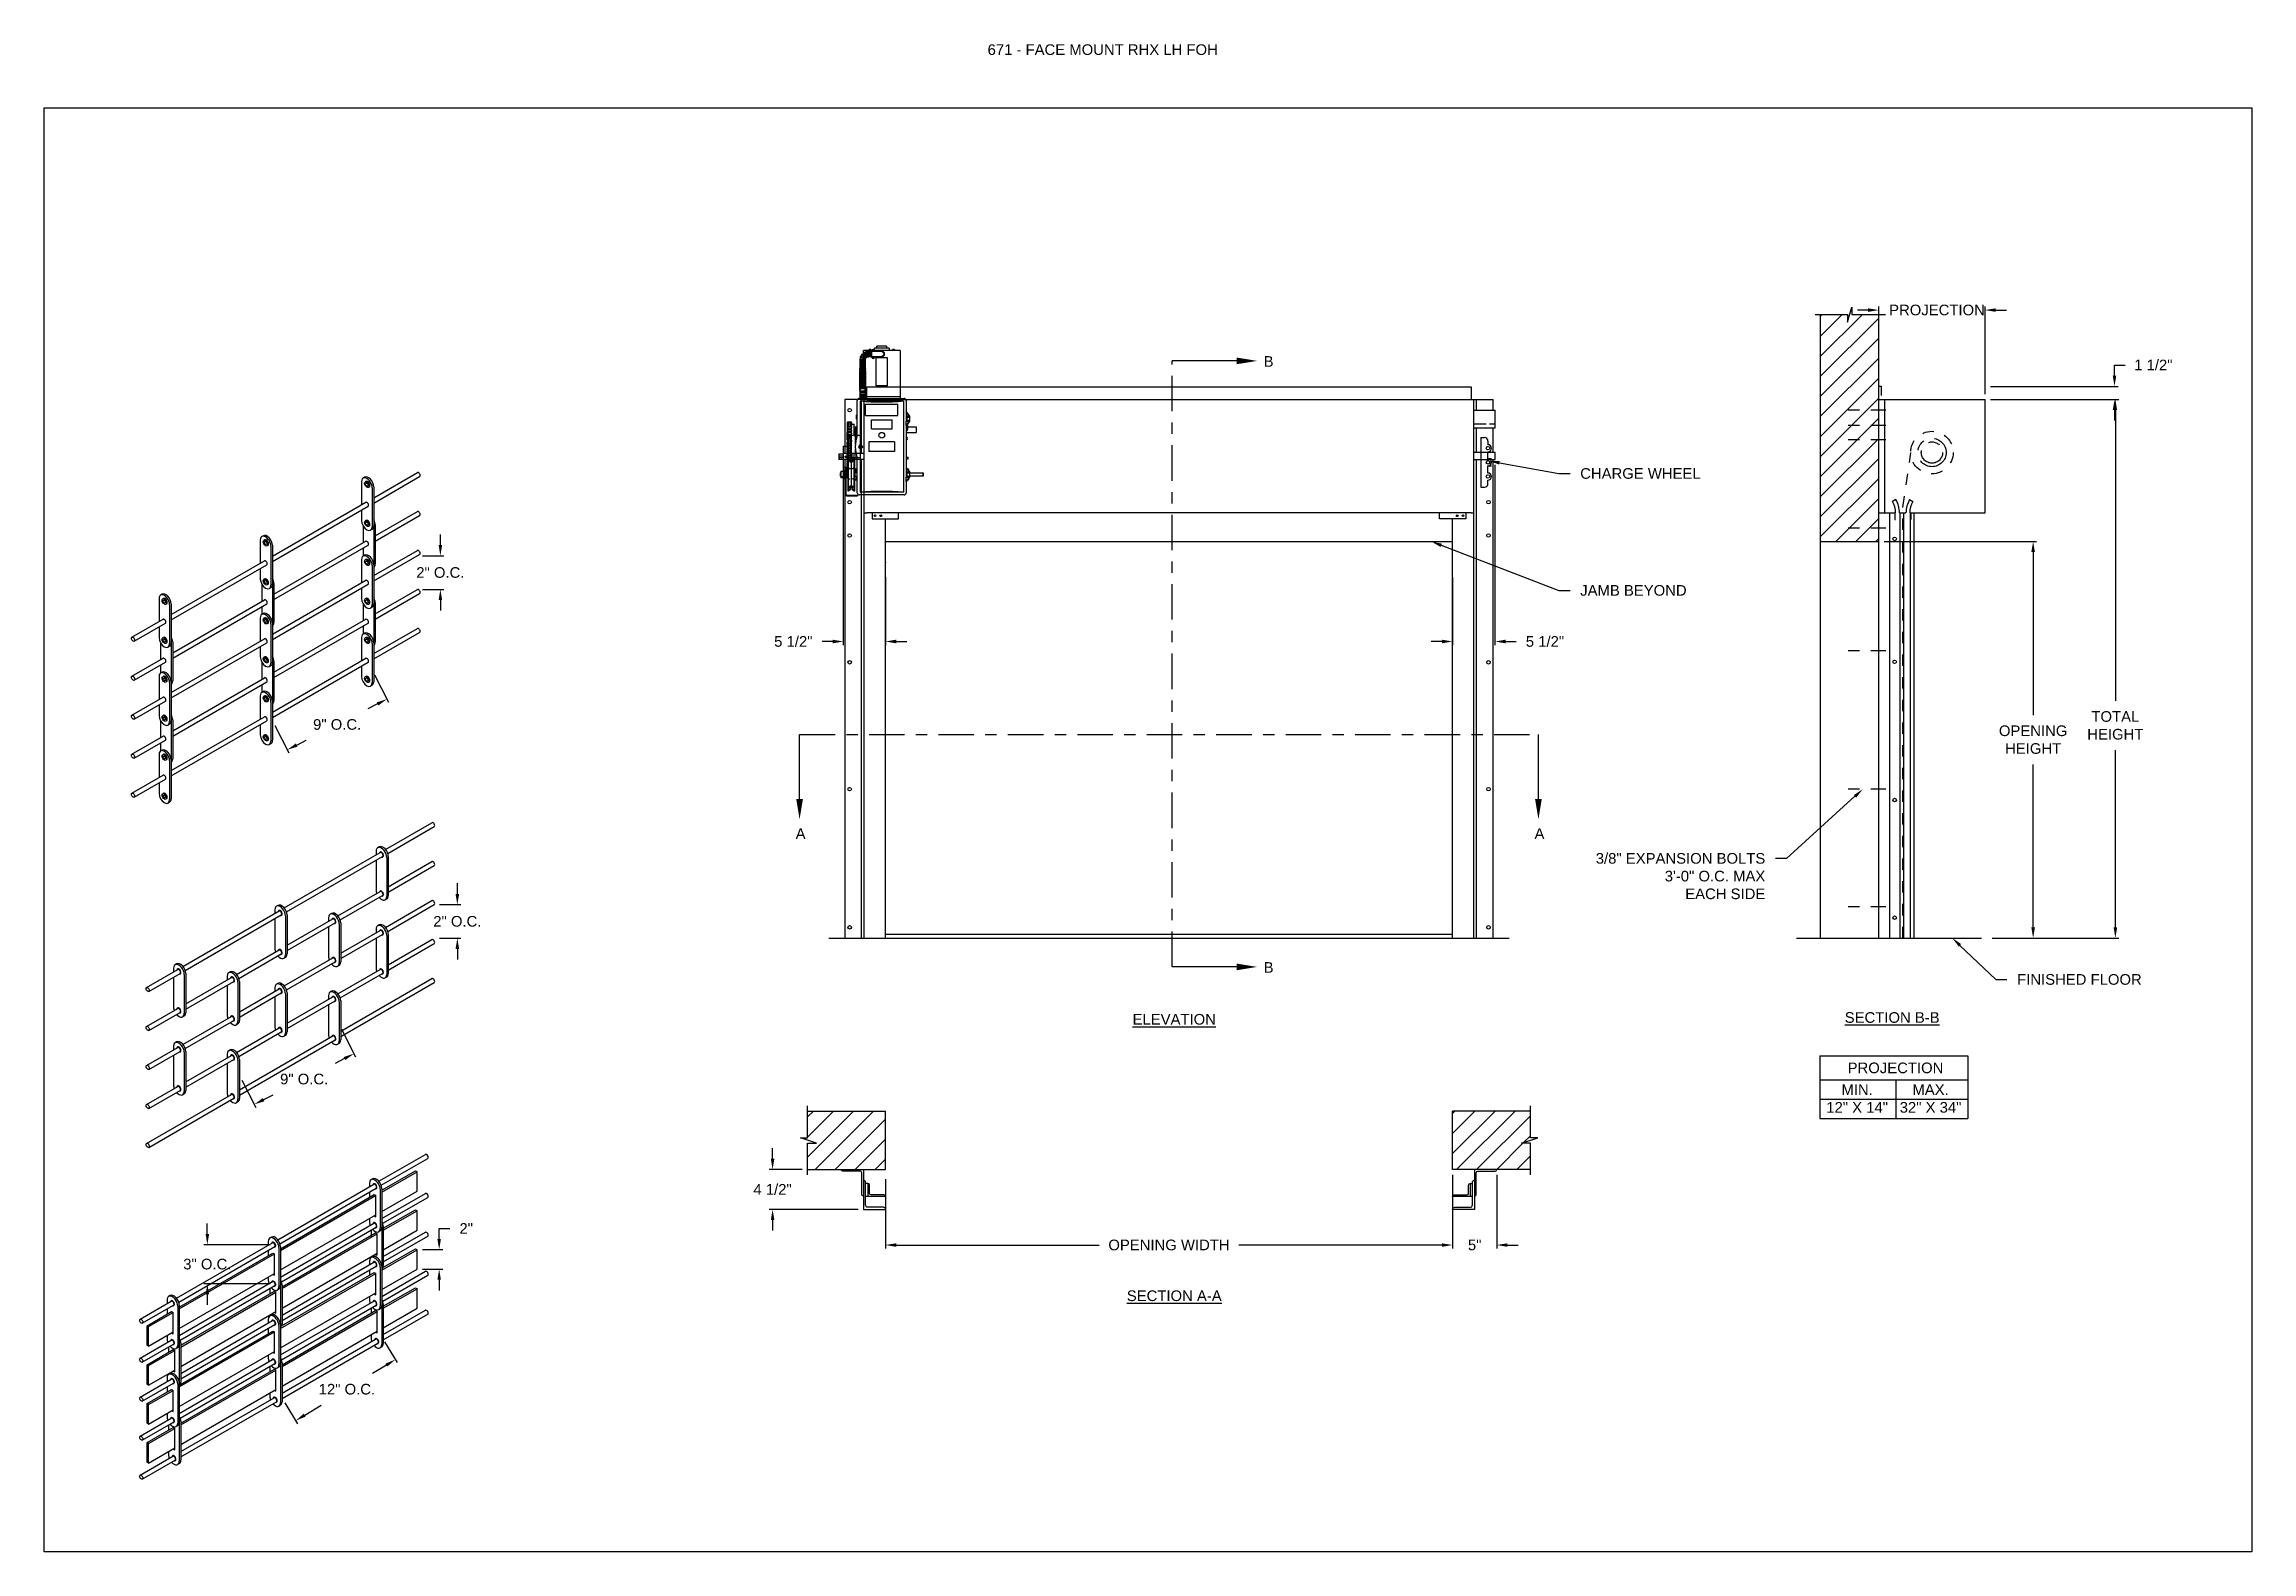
# Model space of a CAD drawing. Header units: inches. Extents: x 169.6 to 213.8, y 195 to 266.5.
# Drawn here: x 169.62 to 189.09, y 195.05 to 208.34 of the extents above; entities that cross this region are included whole.
import ezdxf
from ezdxf import colors
from ezdxf.entities.mleader import LeaderData, LeaderLine
from ezdxf.math import Vec2, Vec3

# ---------------------------------------------------------------- set-up
doc = ezdxf.new("R2010")
doc.units = ezdxf.units.IN
doc.header["$LTSCALE"] = 0.25
doc.header["$MEASUREMENT"] = 0
for name, pattern in [('CENTER', [2, 1.25, -0.25, 0.25, -0.25]), ('CENTER2', [1.125, 0.75, -0.125, 0.125, -0.125]), ('HIDDEN', [0.375, 0.25, -0.125])]:
    doc.linetypes.add(name, pattern=pattern)
for name, color, linetype in [('ANNOTATIONS', 1, 'Continuous'), ('DETAILS', 4, 'Continuous'), ('RHX LH F.O.H.', 7, 'Continuous'), ('SECTION CUTS', 6, 'CENTER')]:
    doc.layers.add(name, color=color, linetype=linetype)
doc.styles.add('ARIAL', font='arial.ttf', dxfattribs={"height": 0.09375})
doc.styles.get("Standard").update_dxf_attribs({"font": 'romans.shx'})
doc.dimstyles.new('STANDARD$0', dxfattribs={"dimtxt": 0.09375, "dimasz": 0.09375, "dimexe": 0.03125, "dimexo": 0.046875, "dimgap": 0.09, "dimtad": 0, "dimtih": 1, "dimtoh": 1, "dimdec": 4, "dimzin": 0, "dimdsep": 46, "dimtxsty": 'ARIAL', "dimcen": 0.09, "dimadec": 0, "dimazin": 0, "dimtfac": 1, "dimtdec": 4, "dimtofl": 0, "dimtmove": 0, "dimatfit": 1, "dimfxl": 1, "dimtolj": 1, "dimtzin": 0, "dimarcsym": 0})
pattern_1 = [(45, (-16.66299, -58.12684), (-0.08838835, 0.08838835), [])]

msp = doc.modelspace()

# ---------------------------------------------------------------- texts
at = {"layer": 'ANNOTATIONS', "insert": (177.94044, 208.34134), "char_height": 0.09375, "width": 4.6220629, "attachment_point": 1, "line_spacing_factor": 0.86134, "style": 'ARIAL'}
msp.add_mtext('671 - FACE MOUNT RHX LH FOH', dxfattribs=at)
at = {"layer": 'ANNOTATIONS', "char_height": 0.09375, "attachment_point": 2, "style": 'ARIAL'}
for s, insert, width in [('{\\LELEVATION}', (179.58646, 199.79033), 3.0834986), ('{\\LSECTION B-B}', (185.91787, 199.80629), 1.3823677), ('{\\LSECTION A-A}', (179.58646, 197.3525), 1.3823677)]:
    msp.add_mtext(s, dxfattribs=dict(at, insert=insert, width=width))
for s, width, insert in [('PROJECTION ', 1.7594917, (185.94716, 199.36196)), ('MIN.\\P12" X 14" ', 0.6711642, (185.60904, 199.16997)), ('MAX.\\P32" X 34"', 0.6567117, (186.25647, 199.16997))]:
    msp.add_mtext_dynamic_manual_height_columns(s, width=width, gutter_width=1.36268, heights=[0], dxfattribs=dict(at, insert=insert))
at = {"layer": 'SECTION CUTS', "style": 'ARIAL'}
for s, p in [('B', (180.37497, 205.49792)), ('A', (176.24765, 201.33381)), ('A', (182.7636, 201.33381)), ('B', (180.37497, 200.15371))]:
    msp.add_text(s, height=0.09375, dxfattribs=at).set_placement(p)

# ---------------------------------------------------------------- blocks, each defined once
blk = doc.blocks.new('*D52')
at = {"layer": 'ANNOTATIONS', "color": 0, "lineweight": -2, "transparency": 16777216}
for p, q in [((176.668, 204.637), (176.668, 203.044)), ((177.04, 203.642), (177.04, 203.044)), ((176.574, 203.075), (176.48, 203.075)), ((177.134, 203.075), (177.228, 203.075))]:
    blk.add_line(p, q, dxfattribs=at)
at = {"layer": 'ANNOTATIONS', "color": 0, "transparency": 16777216}
for points in [[(176.574, 203.091), (176.574, 203.059), (176.668, 203.075)], [(177.134, 203.091), (177.134, 203.059), (177.04, 203.075)]]:
    blk.add_solid(points, dxfattribs=at)
at = {"layer": 'defpoints', "color": 0, "transparency": 16777216}
for p in [(176.668, 204.684), (177.04, 203.688), (176.668, 203.075)]:
    blk.add_point(p, dxfattribs=at)
at = {"layer": 'ANNOTATIONS', "color": 0, "transparency": 16777216, "insert": (176.227, 203.075), "char_height": 0.0938, "attachment_point": 5, "style": 'ARIAL'}
blk.add_mtext('\\A1;5 1/2"', dxfattribs=at)
blk = doc.blocks.new('*D53')
at = {"layer": 'ANNOTATIONS', "color": 0, "lineweight": -2, "transparency": 16777216}
for p, q in [((182.415, 204.632), (182.415, 203.044)), ((182.04, 203.641), (182.04, 203.044)), ((181.947, 203.075), (181.853, 203.075)), ((182.509, 203.075), (182.603, 203.075))]:
    blk.add_line(p, q, dxfattribs=at)
at = {"layer": 'ANNOTATIONS', "color": 0, "transparency": 16777216}
for points in [[(181.947, 203.091), (181.947, 203.059), (182.04, 203.075)], [(182.509, 203.091), (182.509, 203.059), (182.415, 203.075)]]:
    blk.add_solid(points, dxfattribs=at)
at = {"layer": 'defpoints', "color": 0, "transparency": 16777216}
for p in [(182.415, 204.679), (182.04, 203.688), (182.04, 203.075)]:
    blk.add_point(p, dxfattribs=at)
at = {"layer": 'ANNOTATIONS', "color": 0, "transparency": 16777216, "insert": (182.856, 203.075), "char_height": 0.0938, "attachment_point": 5, "style": 'ARIAL'}
blk.add_mtext('\\A1;5 1/2"', dxfattribs=at)
blk = doc.blocks.new('*D48')
at = {"layer": 'ANNOTATIONS', "color": 0, "lineweight": -2, "transparency": 16777216}
for p, q in [((176.044, 198.513), (176.044, 198.606)), ((176.306, 198.419), (176.013, 198.419)), ((176.798, 198.067), (176.013, 198.067)), ((176.044, 197.973), (176.044, 197.88))]:
    blk.add_line(p, q, dxfattribs=at)
at = {"layer": 'ANNOTATIONS', "color": 0, "transparency": 16777216}
for points in [[(176.029, 198.513), (176.06, 198.513), (176.044, 198.419)], [(176.029, 197.973), (176.06, 197.973), (176.044, 198.067)]]:
    blk.add_solid(points, dxfattribs=at)
at = {"layer": 'defpoints', "color": 0, "transparency": 16777216}
for p in [(176.353, 198.419), (176.044, 198.067), (176.845, 198.067)]:
    blk.add_point(p, dxfattribs=at)
at = {"layer": 'ANNOTATIONS', "color": 0, "transparency": 16777216, "insert": (176.044, 198.243), "char_height": 0.0938, "attachment_point": 5, "style": 'ARIAL'}
blk.add_mtext('\\A1;4 1/2"', dxfattribs=at)
blk = doc.blocks.new('*D49')
at = {"layer": 'ANNOTATIONS', "color": 0, "lineweight": -2, "transparency": 16777216}
for p, q in [((182.04, 198.372), (182.04, 197.721)), ((182.431, 198.372), (182.431, 197.721)), ((181.947, 197.753), (181.853, 197.753)), ((182.525, 197.753), (182.619, 197.753))]:
    blk.add_line(p, q, dxfattribs=at)
at = {"layer": 'ANNOTATIONS', "color": 0, "transparency": 16777216}
for points in [[(181.947, 197.768), (181.947, 197.737), (182.04, 197.753)], [(182.525, 197.768), (182.525, 197.737), (182.431, 197.753)]]:
    blk.add_solid(points, dxfattribs=at)
at = {"layer": 'defpoints', "color": 0, "transparency": 16777216}
for p in [(182.04, 198.419), (182.431, 198.419), (182.431, 197.753)]:
    blk.add_point(p, dxfattribs=at)
at = {"layer": 'ANNOTATIONS', "color": 0, "transparency": 16777216, "insert": (182.236, 197.753), "char_height": 0.0938, "attachment_point": 5, "style": 'ARIAL'}
blk.add_mtext('\\A1;5"', dxfattribs=at)
blk = doc.blocks.new('*D50')
at = {"layer": 'ANNOTATIONS', "color": 0, "lineweight": -2, "transparency": 16777216}
for p, q in [((185.706, 205.998), (185.612, 205.998)), ((185.8, 205.372), (185.8, 206.029)), ((186.737, 205.257), (186.737, 206.029)), ((186.831, 205.998), (186.925, 205.998))]:
    blk.add_line(p, q, dxfattribs=at)
at = {"layer": 'ANNOTATIONS', "color": 0, "transparency": 16777216}
for points in [[(185.706, 206.013), (185.706, 205.982), (185.8, 205.998)], [(186.831, 206.013), (186.831, 205.982), (186.737, 205.998)]]:
    blk.add_solid(points, dxfattribs=at)
at = {"layer": 'defpoints', "color": 0, "transparency": 16777216}
for p in [(186.737, 205.998), (185.8, 205.325), (186.737, 205.21)]:
    blk.add_point(p, dxfattribs=at)
at = {"layer": 'ANNOTATIONS', "color": 0, "transparency": 16777216, "insert": (186.313, 205.998), "char_height": 0.09375, "attachment_point": 5, "style": 'ARIAL'}
blk.add_mtext('\\A1;PROJECTION', dxfattribs=at)
blk = doc.blocks.new('*D51')
at = {"layer": 'ANNOTATIONS', "color": 0, "lineweight": -2, "transparency": 16777216}
for p, q in [((187.879, 205.419), (187.879, 205.513)), ((187.879, 205.513), (187.972, 205.513)), ((186.784, 205.325), (187.91, 205.325)), ((186.784, 205.21), (187.91, 205.21)), ((187.879, 205.116), (187.879, 205.023))]:
    blk.add_line(p, q, dxfattribs=at)
at = {"layer": 'ANNOTATIONS', "color": 0, "transparency": 16777216}
for points in [[(187.863, 205.419), (187.894, 205.419), (187.879, 205.325)], [(187.863, 205.116), (187.894, 205.116), (187.879, 205.21)]]:
    blk.add_solid(points, dxfattribs=at)
at = {"layer": 'defpoints', "color": 0, "transparency": 16777216}
for p in [(186.737, 205.325), (187.879, 205.325), (186.737, 205.21)]:
    blk.add_point(p, dxfattribs=at)
at = {"layer": 'ANNOTATIONS', "color": 0, "transparency": 16777216, "insert": (188.221, 205.513), "char_height": 0.0938, "attachment_point": 5, "style": 'ARIAL'}
blk.add_mtext('\\A1;1 1/2"', dxfattribs=at)
blk = doc.blocks.new('*D54')
at = {"layer": 'ANNOTATIONS', "color": 0, "lineweight": -2, "transparency": 16777216}
for p, q in [((185.847, 203.957), (187.192, 203.957)), ((187.161, 203.863), (187.161, 202.426)), ((187.161, 200.554), (187.161, 201.991)), ((186.8, 200.46), (187.192, 200.46))]:
    blk.add_line(p, q, dxfattribs=at)
at = {"layer": 'ANNOTATIONS', "color": 0, "transparency": 16777216}
for points in [[(187.145, 203.863), (187.177, 203.863), (187.161, 203.957)], [(187.145, 200.554), (187.177, 200.554), (187.161, 200.46)]]:
    blk.add_solid(points, dxfattribs=at)
at = {"layer": 'defpoints', "color": 0, "transparency": 16777216}
for p in [(185.8, 203.957), (187.161, 203.957), (186.753, 200.46)]:
    blk.add_point(p, dxfattribs=at)
at = {"layer": 'ANNOTATIONS', "color": 0, "transparency": 16777216, "insert": (187.161, 202.209), "char_height": 0.09375, "attachment_point": 5, "style": 'ARIAL'}
blk.add_mtext('\\A1;OPENING \\PHEIGHT', dxfattribs=at)
blk = doc.blocks.new('*D55')
at = {"layer": 'ANNOTATIONS', "color": 0, "lineweight": -2, "transparency": 16777216}
for p, q in [((186.784, 205.21), (187.918, 205.21)), ((187.886, 205.116), (187.886, 202.553)), ((187.886, 200.554), (187.886, 202.118)), ((186.8, 200.46), (187.918, 200.46))]:
    blk.add_line(p, q, dxfattribs=at)
at = {"layer": 'ANNOTATIONS', "color": 0, "transparency": 16777216}
for points in [[(187.871, 205.116), (187.902, 205.116), (187.886, 205.21)], [(187.871, 200.554), (187.902, 200.554), (187.886, 200.46)]]:
    blk.add_solid(points, dxfattribs=at)
at = {"layer": 'defpoints', "color": 0, "transparency": 16777216}
for p in [(186.737, 205.21), (186.753, 200.46), (187.886, 200.46)]:
    blk.add_point(p, dxfattribs=at)
at = {"layer": 'ANNOTATIONS', "color": 0, "transparency": 16777216, "insert": (187.886, 202.335), "char_height": 0.0938, "attachment_point": 5, "style": 'ARIAL'}
blk.add_mtext('\\A1;TOTAL\\PHEIGHT', dxfattribs=at)
blk = doc.blocks.new('*D56')
at = {"layer": 'ANNOTATIONS', "color": 0, "lineweight": -2, "transparency": 16777216}
for p, q in [((177.04, 198.333), (177.04, 197.721)), ((177.134, 197.753), (178.924, 197.753)), ((181.947, 197.753), (180.157, 197.753)), ((182.04, 197.8), (182.04, 197.784))]:
    blk.add_line(p, q, dxfattribs=at)
at = {"layer": 'ANNOTATIONS', "color": 0, "transparency": 16777216}
for points in [[(177.134, 197.768), (177.134, 197.737), (177.04, 197.753)], [(181.947, 197.768), (181.947, 197.737), (182.04, 197.753)]]:
    blk.add_solid(points, dxfattribs=at)
at = {"layer": 'defpoints', "color": 0, "transparency": 16777216}
for p in [(177.04, 198.38), (182.04, 197.753), (182.04, 197.753)]:
    blk.add_point(p, dxfattribs=at)
at = {"layer": 'ANNOTATIONS', "color": 0, "transparency": 16777216, "insert": (179.54, 197.753), "char_height": 0.09375, "attachment_point": 5, "style": 'ARIAL'}
blk.add_mtext('\\A1;OPENING WIDTH', dxfattribs=at)
blk = doc.blocks.new('*D78')
at = {"layer": 'ANNOTATIONS', "color": 0, "lineweight": -2, "transparency": 16777216}
for p, q in [((172.534, 202.782), (172.658, 202.539)), ((172.56, 202.525), (172.476, 202.482)), ((171.655, 202.335), (171.778, 202.092)), ((171.847, 202.162), (171.931, 202.205))]:
    blk.add_line(p, q, dxfattribs=at)
at = {"layer": 'ANNOTATIONS', "color": 0, "transparency": 16777216}
for points in [[(172.553, 202.538), (172.567, 202.511), (172.643, 202.567)], [(171.84, 202.176), (171.854, 202.148), (171.764, 202.12)]]:
    blk.add_solid(points, dxfattribs=at)
at = {"layer": 'defpoints', "color": 0, "transparency": 16777216}
for p in [(172.513, 202.823), (172.643, 202.567), (171.633, 202.376)]:
    blk.add_point(p, dxfattribs=at)
at = {"layer": 'ANNOTATIONS', "color": 0, "transparency": 16777216, "insert": (172.204, 202.343), "char_height": 0.09375, "attachment_point": 5, "style": 'ARIAL'}
blk.add_mtext('\\A1;9" O.C.', dxfattribs=at)
blk = doc.blocks.new('*D79')
at = {"layer": 'ANNOTATIONS', "color": 0, "lineweight": -2, "transparency": 16777216}
for p, q in [((173.114, 203.925), (173.114, 204.019)), ((172.958, 203.831), (173.146, 203.831)), ((172.958, 203.534), (173.146, 203.534)), ((173.114, 203.44), (173.114, 203.347))]:
    blk.add_line(p, q, dxfattribs=at)
at = {"layer": 'ANNOTATIONS', "color": 0, "transparency": 16777216}
for points in [[(173.099, 203.925), (173.13, 203.925), (173.114, 203.831)], [(173.099, 203.44), (173.13, 203.44), (173.114, 203.534)]]:
    blk.add_solid(points, dxfattribs=at)
at = {"layer": 'defpoints', "color": 0, "transparency": 16777216}
for p in [(172.911, 203.831), (173.114, 203.831), (172.911, 203.534)]:
    blk.add_point(p, dxfattribs=at)
at = {"layer": 'ANNOTATIONS', "color": 0, "transparency": 16777216, "insert": (173.114, 203.683), "char_height": 0.09375, "attachment_point": 5, "style": 'ARIAL'}
blk.add_mtext('\\A1;2" O.C.', dxfattribs=at)
blk = doc.blocks.new('*D96')
at = {"layer": 'ANNOTATIONS', "color": 0, "lineweight": -2, "transparency": 16777216}
for p, q in [((172.243, 199.655), (172.367, 199.412)), ((172.269, 199.397), (172.185, 199.355)), ((171.364, 199.207), (171.487, 198.965)), ((171.556, 199.035), (171.64, 199.078))]:
    blk.add_line(p, q, dxfattribs=at)
at = {"layer": 'ANNOTATIONS', "color": 0, "transparency": 16777216}
for points in [[(172.262, 199.411), (172.276, 199.384), (172.352, 199.44)], [(171.549, 199.049), (171.563, 199.021), (171.473, 198.993)]]:
    blk.add_solid(points, dxfattribs=at)
at = {"layer": 'defpoints', "color": 0, "transparency": 16777216}
for p in [(172.222, 199.696), (172.352, 199.44), (171.342, 199.249)]:
    blk.add_point(p, dxfattribs=at)
at = {"layer": 'ANNOTATIONS', "color": 0, "transparency": 16777216, "insert": (171.913, 199.216), "char_height": 0.09375, "attachment_point": 5, "style": 'ARIAL'}
blk.add_mtext('\\A1;9" O.C.', dxfattribs=at)
blk = doc.blocks.new('*D97')
at = {"layer": 'ANNOTATIONS', "color": 0, "lineweight": -2, "transparency": 16777216}
for p, q in [((173.264, 200.849), (173.264, 200.943)), ((173.108, 200.755), (173.295, 200.755)), ((173.108, 200.458), (173.295, 200.458)), ((173.264, 200.364), (173.264, 200.271))]:
    blk.add_line(p, q, dxfattribs=at)
at = {"layer": 'ANNOTATIONS', "color": 0, "transparency": 16777216}
for points in [[(173.248, 200.849), (173.28, 200.849), (173.264, 200.755)], [(173.248, 200.364), (173.28, 200.364), (173.264, 200.458)]]:
    blk.add_solid(points, dxfattribs=at)
at = {"layer": 'defpoints', "color": 0, "transparency": 16777216}
for p in [(173.061, 200.755), (173.264, 200.755), (173.061, 200.458)]:
    blk.add_point(p, dxfattribs=at)
at = {"layer": 'ANNOTATIONS', "color": 0, "transparency": 16777216, "insert": (173.264, 200.607), "char_height": 0.09375, "attachment_point": 5, "style": 'ARIAL'}
blk.add_mtext('\\A1;2" O.C.', dxfattribs=at)
blk = doc.blocks.new('*D100')
at = {"layer": 'ANNOTATIONS', "color": 0, "lineweight": -2, "transparency": 16777216}
for p, q in [((172.622, 196.899), (172.734, 196.716)), ((172.638, 196.694), (172.516, 196.619)), ((171.742, 196.36), (171.855, 196.177)), ((171.918, 196.253), (172.064, 196.342))]:
    blk.add_line(p, q, dxfattribs=at)
at = {"layer": 'ANNOTATIONS', "color": 0, "transparency": 16777216}
for points in [[(172.63, 196.707), (172.646, 196.681), (172.718, 196.743)], [(171.91, 196.266), (171.926, 196.24), (171.838, 196.204)]]:
    blk.add_solid(points, dxfattribs=at)
at = {"layer": 'defpoints', "color": 0, "transparency": 16777216}
for p in [(172.598, 196.939), (172.718, 196.743), (171.718, 196.4)]:
    blk.add_point(p, dxfattribs=at)
at = {"layer": 'ANNOTATIONS', "color": 0, "transparency": 16777216, "insert": (172.29, 196.481), "char_height": 0.09375, "attachment_point": 5, "style": 'ARIAL'}
blk.add_mtext('\\A1;12" O.C.', dxfattribs=at)
blk = doc.blocks.new('*D101')
at = {"layer": 'ANNOTATIONS', "color": 0, "lineweight": -2, "transparency": 16777216}
for p, q in [((173.104, 197.806), (173.104, 197.899)), ((173.104, 197.899), (173.198, 197.899)), ((172.956, 197.712), (173.135, 197.712)), ((172.956, 197.54), (173.135, 197.54)), ((173.104, 197.446), (173.104, 197.352))]:
    blk.add_line(p, q, dxfattribs=at)
at = {"layer": 'ANNOTATIONS', "color": 0, "transparency": 16777216}
for points in [[(173.088, 197.806), (173.119, 197.806), (173.104, 197.712)], [(173.088, 197.446), (173.119, 197.446), (173.104, 197.54)]]:
    blk.add_solid(points, dxfattribs=at)
at = {"layer": 'defpoints', "color": 0, "transparency": 16777216}
for p in [(172.909, 197.712), (173.104, 197.712), (172.909, 197.54)]:
    blk.add_point(p, dxfattribs=at)
at = {"layer": 'ANNOTATIONS', "color": 0, "transparency": 16777216, "insert": (173.342, 197.899), "char_height": 0.0938, "attachment_point": 5, "style": 'ARIAL'}
blk.add_mtext('\\A1;2"', dxfattribs=at)
blk = doc.blocks.new('*D102')
at = {"layer": 'ANNOTATIONS', "color": 0, "lineweight": -2, "transparency": 16777216}
for p, q in [((171.059, 197.85), (171.059, 197.943)), ((171.614, 197.756), (171.028, 197.756)), ((171.614, 197.412), (171.028, 197.412)), ((171.059, 197.318), (171.059, 197.225))]:
    blk.add_line(p, q, dxfattribs=at)
at = {"layer": 'ANNOTATIONS', "color": 0, "transparency": 16777216}
for points in [[(171.044, 197.85), (171.075, 197.85), (171.059, 197.756)], [(171.044, 197.318), (171.075, 197.318), (171.059, 197.412)]]:
    blk.add_solid(points, dxfattribs=at)
at = {"layer": 'defpoints', "color": 0, "transparency": 16777216}
for p in [(171.661, 197.756), (171.059, 197.412), (171.661, 197.412)]:
    blk.add_point(p, dxfattribs=at)
at = {"layer": 'ANNOTATIONS', "color": 0, "transparency": 16777216, "insert": (171.059, 197.584), "char_height": 0.09375, "attachment_point": 5, "style": 'ARIAL'}
blk.add_mtext('\\A1;3" O.C.', dxfattribs=at)

# ---------------------------------------------------------------- dimensions: what is measured, and where the dimension line sits
at = {"layer": 'ANNOTATIONS'}
for base, p1, p2, text, picture, middle in [((186.73738, 205.99756), (185.79988, 205.32529), (186.73738, 205.21024), 'PROJECTION', '*D50', (186.31269, 205.99756)), ((182.4312, 197.75267), (182.04044, 198.41877), (182.4312, 198.41877), '5"', '*D49', (182.23582, 197.75267))]:
    dim = msp.add_linear_dim(base=base, p1=p1, p2=p2, text=text, dimstyle='STANDARD$0', dxfattribs=at)
    dim.commit()
    dim.dimension.update_dxf_attribs({"geometry": picture, "text_midpoint": middle, "dimtype": 160})
for base, p1, p2, text, picture, middle in [((187.87864, 205.32529), (186.73738, 205.21024), (186.73738, 205.32529), '1 1/2"', '*D51', (188.22108, 205.51279)), ((173.11448, 203.83141), (172.91134, 203.53418), (172.91134, 203.83141), '2" O.C.', '*D79', (173.11448, 203.6828)), ((187.16095, 203.95688), (186.75301, 200.46024), (185.79988, 203.95688), 'OPENING \\PHEIGHT', '*D54', (187.16095, 202.20856)), ((173.26391, 200.75548), (173.06078, 200.45824), (173.06078, 200.75548), '2" O.C.', '*D97', (173.26391, 200.60686)), ((171.05938, 197.41201), (171.66084, 197.75576), (171.66084, 197.41201), '3" O.C.', '*D102', (171.05938, 197.58389))]:
    dim = msp.add_linear_dim(base=base, p1=p1, p2=p2, angle=90, text=text, dimstyle='STANDARD$0', dxfattribs=at)
    dim.commit()
    dim.dimension.update_dxf_attribs({"geometry": picture, "text_midpoint": middle})
for base, p1, p2, angle, text, picture, middle, dimtype in [((187.88645, 200.46024), (186.73738, 205.21024), (186.75301, 200.46024), 90, 'TOTAL\\PHEIGHT', '*D55', (187.88645, 202.33524), 160), ((176.66773, 203.07504), (177.04044, 203.68842), (176.66773, 204.68429), 180, '5 1/2"', '*D52', (176.22713, 203.07504), 160), ((182.04044, 203.07504), (182.41544, 204.67899), (182.04044, 203.68837), 180, '5 1/2"', '*D53', (182.85604, 203.07504), 160), ((176.04449, 198.06709), (176.35294, 198.41877), (176.84506, 198.06709), 90, '4 1/2"', '*D48', (176.04449, 198.24293), 160), ((172.71789, 196.74301), (171.71801, 196.40033), (172.59762, 196.9393), 31.49751, '12" O.C.', '*D100', (172.28974, 196.48066), 161)]:
    dim = msp.add_linear_dim(base=base, p1=p1, p2=p2, angle=angle, text=text, dimstyle='STANDARD$0', dxfattribs=at)
    dim.commit()
    dim.dimension.update_dxf_attribs({"geometry": picture, "text_midpoint": middle, "dimtype": dimtype})
for p1, p2, distance, text, picture, middle in [((171.63343, 202.37636), (172.51304, 202.82346), -0.28764, '9" O.C.', '*D78', (172.20356, 202.34349)), ((171.34242, 199.24923), (172.22203, 199.69633), -0.28764, '9" O.C.', '*D96', (171.91256, 199.21637)), ((172.9091, 197.53969), (172.9091, 197.71186), -0.19474, '2"', '*D101', (173.34226, 197.89936))]:
    dim = msp.add_aligned_dim(p1=p1, p2=p2, distance=distance, text=text, dimstyle='STANDARD$0', dxfattribs=at)
    dim.commit()
    dim.dimension.update_dxf_attribs({"geometry": picture, "text_midpoint": middle})
dim = msp.add_linear_dim(base=(182.04044, 197.75267), p1=(177.04044, 198.37971), p2=(182.04044, 197.75267), text='OPENING WIDTH', dimstyle='STANDARD$0', dxfattribs=at)
dim.commit()
dim.dimension.update_dxf_attribs({"geometry": '*D56', "text_midpoint": (179.54044, 197.75267)})

# ---------------------------------------------------------------- hatches: boundary and pattern name
at = {"layer": 'RHX LH F.O.H.', "linetype": 'Continuous'}
h = msp.add_hatch(dxfattribs=at)
h.set_pattern_fill('ANSI31', color=256, style=0)
h.set_pattern_definition([(45, (-16.02855, -58.12684), (-0.088388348, 0.088388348), [])])
h.paths.add_polyline_path([(185.79988, 205.22401), (185.79988, 205.9586), (185.56339, 205.9586), (185.56339, 206.02326), (185.52498, 205.8899), (185.52498, 205.9586), (185.28426, 205.9586), (185.28426, 205.4083)])
h.paths.add_polyline_path([(185.28426, 205.4083), (185.28426, 203.95688), (185.79988, 203.95688), (185.79988, 205.21024), (185.79988, 205.22401)])
at = {"layer": 'RHX LH F.O.H.'}
h = msp.add_hatch(dxfattribs=at)
h.set_pattern_fill('ANSI31', color=256, style=0)
h.set_pattern_definition(pattern_1)
h.paths.add_polyline_path([(177.04044, 198.9344), (176.35294, 198.9344), (176.35294, 198.6972), (176.28883, 198.6972), (176.4309, 198.65029), (176.35294, 198.65029), (176.35294, 198.41877), (177.04044, 198.41877), (177.04044, 198.58127)])
h = msp.add_hatch(dxfattribs=at)
h.set_pattern_fill('ANSI31', color=256, style=0)
h.set_pattern_definition(pattern_1)
h.paths.add_polyline_path([(182.79204, 198.6972), (182.72794, 198.6972), (182.72794, 198.9344), (182.04044, 198.9344), (182.04044, 198.41877), (182.05861, 198.41877), (182.72794, 198.41877), (182.72794, 198.65029), (182.64997, 198.65029)])

# ---------------------------------------------------------------- linework, layer by layer
at = {"layer": 'ANNOTATIONS'}
for p, q in [((185.27847, 199.4214), (185.27847, 198.87002)), ((185.27847, 199.4214), (186.58624, 199.4214)), ((186.58624, 199.4214), (186.58624, 198.87002)), ((185.27847, 199.20993), (186.58624, 199.20993)), ((185.95132, 199.20993), (185.95132, 198.87002)), ((185.27847, 199.03998), (186.58624, 199.03998)), ((185.27847, 198.87002), (186.58624, 198.87002))]:
    msp.add_line(p, q, dxfattribs=at)
at = {"layer": 'defpoints'}
msp.add_lwpolyline([(189.08986, 195.04721), (169.61998, 195.04721), (169.61998, 207.78232), (189.08986, 207.78232)], close=True, dxfattribs=at)
at = {"layer": 'DETAILS'}
for p, q in [((172.41904, 204.48534), (172.41904, 204.2812)), ((172.44629, 204.52355), (172.43281, 204.51577)), ((172.45815, 204.48646), (172.45183, 204.48282)), ((172.48657, 204.43725), (172.48025, 204.43361)), ((172.52652, 204.34325), (172.91134, 204.56543)), ((172.52652, 204.29643), (172.93162, 204.53032)), ((172.52652, 204.43886), (172.52652, 204.09511)), ((171.63343, 203.82762), (172.4559, 204.30248)), ((171.63343, 203.78081), (172.47618, 204.26737)), ((172.51304, 204.43108), (172.51304, 204.08733)), ((172.41904, 204.23438), (172.41904, 204.14159)), ((172.43252, 204.09577), (172.43252, 203.94523)), ((172.45815, 204.14271), (172.45183, 204.13907)), ((172.48657, 204.0935), (172.48025, 204.08986)), ((172.51275, 204.06468), (172.49927, 204.0569)), ((172.52646, 204.09259), (172.52646, 203.75424)), ((172.53994, 204.00725), (172.91134, 204.22168)), ((172.53994, 203.96044), (172.93162, 204.18657)), ((172.53994, 204.10286), (172.53994, 203.75911)), ((171.52595, 203.96972), (171.52595, 203.76557)), ((171.5532, 204.00793), (171.53972, 204.00014)), ((171.56507, 203.97084), (171.55875, 203.96719)), ((171.59348, 203.92163), (171.58716, 203.91798)), ((171.61995, 203.91545), (171.61995, 203.5717)), ((171.63343, 203.92323), (171.63343, 203.57948)), ((171.64686, 203.49163), (172.4559, 203.95873)), ((171.64686, 203.44481), (172.47618, 203.92362)), ((172.43252, 203.89842), (172.43252, 203.8284)), ((172.52652, 203.65605), (172.91134, 203.87823)), ((170.74034, 203.312), (171.56282, 203.78686)), ((170.74034, 203.26518), (171.58309, 203.75174)), ((171.52595, 203.71876), (171.52595, 203.62597)), ((172.41904, 203.79814), (172.41904, 203.594)), ((172.44629, 203.83635), (172.43281, 203.82857)), ((172.45815, 203.79926), (172.45183, 203.79561)), ((172.48657, 203.75005), (172.48025, 203.74641)), ((172.51304, 203.74388), (172.51304, 203.40013)), ((172.52652, 203.60923), (172.93162, 203.84312)), ((172.52652, 203.75166), (172.52652, 203.40791)), ((170.66011, 203.4923), (170.64663, 203.48452)), ((171.53943, 203.58015), (171.53943, 203.42961)), ((171.56507, 203.62709), (171.55875, 203.62344)), ((171.59348, 203.57788), (171.58716, 203.57423)), ((171.61966, 203.54906), (171.60618, 203.54128)), ((171.63338, 203.57696), (171.63338, 203.23861)), ((171.63343, 203.14042), (172.4559, 203.61528)), ((171.63343, 203.09361), (172.47618, 203.58017)), ((171.64686, 203.58724), (171.64686, 203.24349)), ((172.41904, 203.54718), (172.41904, 203.45439)), ((172.53994, 203.31975), (172.91134, 203.53418)), ((172.53994, 203.27294), (172.93162, 203.49907)), ((170.39446, 203.1123), (170.66973, 203.27123)), ((170.63287, 203.45409), (170.63287, 203.24995)), ((170.67198, 203.45521), (170.66566, 203.45157)), ((170.70039, 203.406), (170.69407, 203.40236)), ((170.72686, 203.39983), (170.72686, 203.05608)), ((170.74034, 203.40761), (170.74034, 203.06386)), ((170.75377, 202.976), (171.56282, 203.44311)), ((170.75377, 202.92919), (171.58309, 203.40799)), ((171.52595, 203.28252), (171.52595, 203.07837)), ((171.53943, 203.38279), (171.53943, 203.31278)), ((171.5532, 203.32073), (171.53972, 203.31294)), ((171.56507, 203.28364), (171.55875, 203.27999)), ((171.64686, 202.80413), (172.4559, 203.27123)), ((172.43252, 203.40827), (172.43252, 203.25773)), ((172.45815, 203.45551), (172.45183, 203.45186)), ((172.48657, 203.4063), (172.48025, 203.40266)), ((172.51275, 203.37748), (172.49927, 203.3697)), ((172.52646, 203.40509), (172.52646, 203.06674)), ((172.53994, 203.41536), (172.53994, 203.07161)), ((170.41473, 203.07719), (170.69, 203.23612)), ((170.63287, 203.20313), (170.63287, 203.11034)), ((170.67198, 203.11146), (170.66566, 203.10782)), ((170.74034, 202.6248), (171.56282, 203.09966)), ((170.75377, 203.07161), (170.75377, 202.72786)), ((171.59348, 203.23443), (171.58716, 203.23078)), ((171.61995, 203.22825), (171.61995, 202.8845)), ((171.63343, 203.23603), (171.63343, 202.89228)), ((171.64686, 202.75731), (172.47618, 203.23612)), ((172.41904, 203.11034), (172.41904, 202.9062)), ((172.43252, 203.21092), (172.43252, 203.1409)), ((172.44629, 203.14855), (172.43281, 203.14077)), ((172.45815, 203.11146), (172.45183, 203.10782)), ((172.52652, 202.96825), (172.91134, 203.19043)), ((172.52652, 202.92143), (172.93162, 203.15532)), ((170.39446, 202.76855), (170.66973, 202.92748)), ((170.41473, 202.73344), (170.69, 202.89237)), ((170.64634, 203.06452), (170.64634, 202.91398)), ((170.70039, 203.06225), (170.69407, 203.05861)), ((170.72657, 203.03343), (170.71309, 203.02565)), ((170.74029, 203.06134), (170.74029, 202.72299)), ((170.74034, 202.57798), (171.58309, 203.06454)), ((171.52595, 203.03156), (171.52595, 202.93877)), ((171.53943, 202.89265), (171.53943, 202.74211)), ((171.56507, 202.93989), (171.55875, 202.93624)), ((171.59348, 202.89068), (171.58716, 202.88703)), ((171.63338, 202.88946), (171.63338, 202.55111)), ((171.63343, 202.45262), (172.4559, 202.92748)), ((171.63343, 202.40581), (172.47618, 202.89237)), ((171.64686, 202.89974), (171.64686, 202.55599)), ((172.48657, 203.06225), (172.48025, 203.05861)), ((172.51304, 203.05608), (172.51304, 202.71233)), ((172.52652, 203.06386), (172.52652, 202.72011)), ((170.63287, 202.76689), (170.63287, 202.56275)), ((170.64634, 202.86717), (170.64634, 202.79715)), ((170.66011, 202.8051), (170.64663, 202.79732)), ((170.67198, 202.76801), (170.66566, 202.76436)), ((170.70039, 202.7188), (170.69407, 202.71516)), ((170.72686, 202.71263), (170.72686, 202.36888)), ((170.74034, 202.72041), (170.74034, 202.37666)), ((170.75377, 202.2885), (171.56282, 202.75561)), ((170.75377, 202.24169), (171.58309, 202.72049)), ((171.53943, 202.69529), (171.53943, 202.62528)), ((171.61966, 202.86186), (171.60618, 202.85408)), ((172.41904, 202.85938), (172.41904, 202.76659)), ((172.45815, 202.76771), (172.45183, 202.76407)), ((172.48657, 202.7185), (172.48025, 202.71486)), ((172.51275, 202.68968), (172.49927, 202.6819)), ((170.39446, 202.4251), (170.66973, 202.58403)), ((170.41473, 202.38999), (170.69, 202.54892)), ((170.63287, 202.51593), (170.63287, 202.42314)), ((171.52595, 202.59472), (171.52595, 202.39057)), ((171.5532, 202.63293), (171.53972, 202.62514)), ((171.56507, 202.59584), (171.55875, 202.59219)), ((171.59348, 202.54663), (171.58716, 202.54298)), ((171.61995, 202.54045), (171.61995, 202.1967)), ((171.63343, 202.54823), (171.63343, 202.20448)), ((170.64634, 202.37702), (170.64634, 202.22648)), ((170.67198, 202.42426), (170.66566, 202.42061)), ((170.70039, 202.37505), (170.69407, 202.37141)), ((170.72657, 202.34623), (170.71309, 202.33845)), ((170.74029, 202.37384), (170.74029, 202.03549)), ((170.74034, 201.937), (171.56282, 202.41186)), ((170.74034, 201.89018), (171.58309, 202.37674)), ((170.75377, 202.38411), (170.75377, 202.04036)), ((171.52595, 202.34376), (171.52595, 202.25097)), ((170.39446, 202.08105), (170.66973, 202.23998)), ((170.41473, 202.04594), (170.69, 202.20487)), ((170.64634, 202.17967), (170.64634, 202.10965)), ((170.66011, 202.1173), (170.64663, 202.10952)), ((171.56507, 202.25209), (171.55875, 202.24844)), ((171.59348, 202.20288), (171.58716, 202.19923)), ((171.61966, 202.17406), (171.60618, 202.16628)), ((170.63287, 202.07909), (170.63287, 201.87495)), ((170.67198, 202.08021), (170.66566, 202.07657)), ((170.70039, 202.031), (170.69407, 202.02736)), ((170.72686, 202.02483), (170.72686, 201.68108)), ((170.74034, 202.03261), (170.74034, 201.68886)), ((170.39446, 201.7373), (170.66973, 201.89623)), ((170.41473, 201.70219), (170.69, 201.86112)), ((170.63287, 201.82813), (170.63287, 201.73534)), ((170.67198, 201.73646), (170.66566, 201.73282)), ((170.70039, 201.68725), (170.69407, 201.68361)), ((170.72657, 201.65843), (170.71309, 201.65065)), ((172.63031, 201.24096), (173.03982, 201.47739)), ((172.65019, 201.20562), (173.06009, 201.44228)), ((171.73722, 200.72534), (172.58438, 201.21444)), ((171.7571, 200.69), (172.60465, 201.17933)), ((172.54752, 201.22543), (172.54752, 201.19316)), ((172.54752, 201.14635), (172.54752, 200.88168)), ((172.57477, 201.26364), (172.56129, 201.25586)), ((172.64151, 201.17117), (172.64151, 200.82742)), ((172.65499, 201.17895), (172.65499, 200.8352)), ((172.65499, 200.91146), (173.03982, 201.13364)), ((172.65499, 200.86465), (173.06009, 201.09853)), ((171.68168, 200.74802), (171.6682, 200.74023)), ((172.21083, 200.65502), (172.58438, 200.87069)), ((172.23071, 200.61969), (172.60465, 200.83558)), ((172.64123, 200.80477), (172.62775, 200.79699)), ((172.63014, 200.55366), (173.03982, 200.79019)), ((172.6501, 200.51837), (173.06009, 200.75508)), ((170.84413, 200.20971), (171.69129, 200.69882)), ((170.86401, 200.17437), (171.71156, 200.66371)), ((171.65443, 200.70981), (171.65443, 200.67754)), ((171.65443, 200.63072), (171.65443, 200.36606)), ((171.74843, 200.65554), (171.74843, 200.31179)), ((171.76191, 200.66332), (171.76191, 200.31957)), ((171.76191, 200.39584), (172.1649, 200.62851)), ((171.76191, 200.34902), (172.18517, 200.5934)), ((172.12804, 200.6395), (172.12804, 200.60723)), ((172.12804, 200.56041), (172.12804, 200.29575)), ((172.15528, 200.6777), (172.1418, 200.66992)), ((172.22203, 200.58523), (172.22203, 200.24148)), ((172.23551, 200.59301), (172.23551, 200.24926)), ((172.57477, 200.57614), (172.56129, 200.56836)), ((171.31774, 200.1394), (171.69129, 200.35507)), ((172.23551, 200.32583), (172.58438, 200.52724)), ((172.23551, 200.27901), (172.60465, 200.49213)), ((172.54752, 200.53793), (172.54752, 200.50566)), ((172.54752, 200.45885), (172.54752, 200.19418)), ((172.64151, 200.48367), (172.64151, 200.13992)), ((172.65499, 200.49145), (172.65499, 200.1477)), ((172.65499, 200.22396), (173.03982, 200.44614)), ((172.65499, 200.17715), (173.06009, 200.41103)), ((170.52294, 200.02427), (170.7982, 200.18319)), ((170.76134, 200.19418), (170.76134, 200.16191)), ((170.78859, 200.23239), (170.77511, 200.22461)), ((171.2622, 200.16208), (171.24872, 200.1543)), ((171.33762, 200.10406), (171.71156, 200.31996)), ((171.74814, 200.28915), (171.73466, 200.28136)), ((171.73705, 200.03804), (172.16477, 200.28498)), ((171.75702, 200.00275), (172.18504, 200.24987)), ((172.22175, 200.21883), (172.20827, 200.21105)), ((172.21083, 199.96752), (172.58438, 200.18319)), ((170.54321, 199.98916), (170.81848, 200.14808)), ((170.76134, 200.1151), (170.76134, 199.85043)), ((170.85534, 200.13992), (170.85534, 199.79617)), ((170.86882, 200.1477), (170.86882, 199.80395)), ((170.86882, 199.88021), (171.27181, 200.11288)), ((170.86882, 199.8334), (171.29208, 200.07777)), ((171.23495, 200.12387), (171.23495, 200.0916)), ((171.23495, 200.04479), (171.23495, 199.78012)), ((171.32894, 200.0696), (171.32894, 199.72585)), ((171.34242, 200.07739), (171.34242, 199.73364)), ((171.34242, 199.8102), (171.69129, 200.01162)), ((171.34242, 199.76339), (171.71156, 199.97651)), ((171.65443, 200.02231), (171.65443, 199.99004)), ((171.68168, 200.06052), (171.6682, 200.05273)), ((171.74843, 199.96804), (171.74843, 199.62429)), ((171.76191, 199.97582), (171.76191, 199.63207)), ((172.15528, 199.9902), (172.1418, 199.98242)), ((172.23071, 199.93219), (172.60465, 200.14808)), ((172.23551, 199.63803), (173.03982, 200.10239)), ((172.23551, 199.59121), (173.06009, 200.06728)), ((172.64123, 200.11727), (172.62775, 200.10949)), ((170.52294, 199.68052), (170.7982, 199.83944)), ((170.54321, 199.64541), (170.81848, 199.80433)), ((170.85505, 199.77352), (170.84157, 199.76574)), ((170.84396, 199.52241), (171.27168, 199.76936)), ((171.65443, 199.94322), (171.65443, 199.67856)), ((171.76191, 199.70834), (172.1649, 199.94101)), ((171.76191, 199.66152), (172.18517, 199.9059)), ((172.12804, 199.952), (172.12804, 199.91973)), ((172.12804, 199.87291), (172.12804, 199.60825)), ((172.22203, 199.89773), (172.22203, 199.55398)), ((172.23551, 199.90551), (172.23551, 199.56176)), ((170.86393, 199.48712), (171.29195, 199.73425)), ((171.32866, 199.70321), (171.31518, 199.69543)), ((171.31774, 199.4519), (171.69129, 199.66757)), ((171.33762, 199.41656), (171.71156, 199.63246)), ((171.34242, 199.1224), (172.1649, 199.59726)), ((171.74814, 199.60165), (171.73466, 199.59386)), ((170.52294, 199.33707), (170.7982, 199.49599)), ((170.54321, 199.30196), (170.81848, 199.46088)), ((170.76134, 199.50668), (170.76134, 199.47441)), ((170.76134, 199.4276), (170.76134, 199.16293)), ((170.78859, 199.54489), (170.77511, 199.53711)), ((170.85534, 199.45242), (170.85534, 199.10867)), ((170.86882, 199.4602), (170.86882, 199.11645)), ((170.86882, 199.19271), (171.27181, 199.42538)), ((170.86882, 199.1459), (171.29208, 199.39027)), ((171.23495, 199.43637), (171.23495, 199.4041)), ((171.2622, 199.47458), (171.24872, 199.4668)), ((171.32894, 199.3821), (171.32894, 199.03835)), ((171.34242, 199.07559), (172.18517, 199.56215)), ((171.34242, 199.38989), (171.34242, 199.04614)), ((172.22175, 199.53133), (172.20827, 199.52355)), ((171.23495, 199.35729), (171.23495, 199.09262)), ((170.52294, 198.99302), (170.7982, 199.15194)), ((170.52294, 198.64927), (171.27181, 199.08163)), ((170.54321, 198.95791), (170.81848, 199.11683)), ((170.54321, 198.61416), (171.29208, 199.04652)), ((170.85505, 199.08602), (170.84157, 199.07824)), ((171.32866, 199.01571), (171.31518, 199.00793)), ((172.57288, 198.3157), (172.98239, 198.55214)), ((172.59276, 198.28037), (173.00266, 198.51703)), ((172.59757, 198.23624), (172.89434, 198.40758)), ((172.59757, 198.2192), (172.9091, 198.39906)), ((172.89434, 198.40758), (172.9091, 198.39906)), ((172.9091, 198.22719), (172.9091, 198.39906)), ((171.67979, 197.80008), (172.52695, 198.28919)), ((171.69967, 197.76474), (172.54722, 198.25408)), ((172.49009, 198.29877), (172.49009, 198.26791)), ((172.49009, 198.22109), (172.49009, 198.17419)), ((172.51734, 198.33697), (172.50386, 198.32919)), ((172.58409, 198.2445), (172.58409, 197.90075)), ((172.59757, 198.25228), (172.59757, 197.90853)), ((172.59757, 198.04733), (172.9091, 198.22719)), ((172.59757, 197.98621), (172.98239, 198.20839)), ((171.70448, 197.72061), (172.52971, 198.19706)), ((171.70448, 197.70499), (172.54263, 198.1889)), ((171.70448, 197.53311), (172.54385, 198.01773)), ((172.5291, 198.00921), (172.54385, 198.00069)), ((172.52971, 198.19706), (172.54385, 198.18819)), ((172.54385, 198.00069), (172.54385, 198.18819)), ((172.60588, 197.94419), (173.00266, 198.17328)), ((172.6111, 197.9003), (172.89434, 198.06383)), ((172.6111, 197.88326), (172.9091, 198.05531)), ((172.89434, 198.06383), (172.9091, 198.05531)), ((172.9091, 197.88344), (172.9091, 198.05531)), ((171.62425, 197.82276), (171.61077, 197.81498)), ((171.70448, 197.47058), (172.52695, 197.94544)), ((171.7132, 197.4288), (172.54722, 197.91033)), ((171.71801, 197.38467), (172.54263, 197.86077)), ((171.71801, 197.36905), (172.55616, 197.85296)), ((172.49009, 197.98669), (172.49009, 197.95502)), ((172.50362, 197.88515), (172.50362, 197.82262)), ((172.54263, 197.86077), (172.55739, 197.85225)), ((172.55739, 197.66475), (172.55739, 197.85225)), ((172.5838, 197.87811), (172.57032, 197.87032)), ((172.59757, 197.89249), (172.59762, 197.89252)), ((172.59762, 197.90856), (172.59762, 197.56481)), ((172.6111, 197.91634), (172.6111, 197.57259)), ((172.6111, 197.71139), (172.9091, 197.88344)), ((172.6111, 197.65057), (172.98239, 197.86494)), ((172.6111, 197.60375), (173.00266, 197.82983)), ((170.7867, 197.28445), (171.63386, 197.77356)), ((170.80658, 197.24912), (171.65414, 197.73845)), ((170.81139, 197.20499), (171.63723, 197.68179)), ((170.81139, 197.18936), (171.65077, 197.67398)), ((171.597, 197.78455), (171.597, 197.75228)), ((171.597, 197.70547), (171.597, 197.65856)), ((171.63723, 197.68179), (171.65077, 197.67398)), ((171.65077, 197.48648), (171.65077, 197.67398)), ((171.691, 197.73028), (171.691, 197.38653)), ((171.70448, 197.73807), (171.70448, 197.39432)), ((171.71801, 197.19717), (172.55739, 197.68179)), ((172.50362, 197.65075), (172.50362, 197.64156)), ((172.51734, 197.64947), (172.50386, 197.64169)), ((172.54263, 197.67327), (172.55739, 197.66475)), ((172.59757, 197.5317), (172.9091, 197.71156)), ((172.60803, 197.55508), (172.89434, 197.72038)), ((172.89434, 197.72038), (172.9091, 197.71186)), ((172.9091, 197.53969), (172.9091, 197.71156)), ((170.81139, 197.01749), (171.65077, 197.5021)), ((170.81139, 196.95496), (171.63386, 197.42981)), ((171.597, 197.47106), (171.597, 197.4408)), ((171.63723, 197.49429), (171.65077, 197.48648)), ((171.70448, 197.01749), (172.54385, 197.5021)), ((171.7141, 197.03897), (172.52971, 197.50986)), ((171.71801, 197.13494), (172.52695, 197.60199)), ((171.71801, 197.08813), (172.54722, 197.56688)), ((172.49009, 197.61127), (172.49009, 197.58071)), ((172.49009, 197.53389), (172.49009, 197.48699)), ((172.53032, 197.50991), (172.54385, 197.5021)), ((172.54385, 197.3146), (172.54385, 197.5021)), ((172.58409, 197.557), (172.58409, 197.21325)), ((172.59757, 197.56478), (172.59757, 197.22103)), ((172.59757, 197.35983), (172.9091, 197.53969)), ((172.59757, 197.29871), (172.98239, 197.52089)), ((172.60588, 197.25669), (173.00266, 197.48578)), ((170.46551, 197.09901), (170.74078, 197.25794)), ((170.70391, 197.26893), (170.70391, 197.23666)), ((170.73116, 197.30713), (170.71768, 197.29935)), ((170.82011, 196.91318), (171.65414, 197.3947)), ((170.82492, 196.86905), (171.65077, 197.34585)), ((170.82492, 196.85342), (171.6643, 197.33804)), ((171.61053, 197.36953), (171.61053, 197.32262)), ((171.65077, 197.34585), (171.6643, 197.33804)), ((171.6643, 197.15054), (171.6643, 197.33804)), ((171.69071, 197.36389), (171.67723, 197.35611)), ((171.70448, 197.37686), (171.70453, 197.37689)), ((171.70448, 196.84561), (172.54385, 197.33023)), ((171.70448, 196.78308), (172.52695, 197.25794)), ((171.70453, 197.39435), (171.70453, 197.0506)), ((171.71801, 197.40213), (171.71801, 197.05838)), ((172.49009, 197.29919), (172.49009, 197.26752)), ((172.53032, 197.32241), (172.54385, 197.3146)), ((172.6111, 197.2131), (172.89434, 197.37663)), ((172.6111, 197.19576), (172.9091, 197.36781)), ((172.89434, 197.37663), (172.9091, 197.36811)), ((172.9091, 197.19594), (172.9091, 197.36781)), ((170.48578, 197.0639), (170.76105, 197.22283)), ((170.52764, 197.04116), (170.74415, 197.16616)), ((170.52764, 196.86929), (170.52764, 197.04116)), ((170.54117, 197.03335), (170.52764, 197.04116)), ((170.54117, 197.03335), (170.75768, 197.15835)), ((170.70391, 197.18984), (170.70391, 197.14294)), ((170.74415, 197.16616), (170.75768, 197.15835)), ((170.75768, 196.97085), (170.75768, 197.15835)), ((170.79791, 197.21466), (170.79791, 196.87091)), ((170.81139, 197.22244), (170.81139, 196.87869)), ((170.82492, 196.68155), (171.6643, 197.16616)), ((170.82492, 196.61932), (171.63386, 197.08636)), ((170.82492, 196.5725), (171.65414, 197.05125)), ((171.597, 197.09705), (171.597, 197.06478)), ((171.61053, 197.13512), (171.61053, 197.12734)), ((171.62425, 197.13526), (171.61077, 197.12748)), ((171.65077, 197.15835), (171.6643, 197.15054)), ((171.691, 197.04278), (171.691, 196.69903)), ((171.70448, 197.05057), (171.70448, 196.70682)), ((171.7132, 196.7413), (172.54722, 197.22283)), ((171.71801, 196.69747), (172.54359, 197.17413)), ((171.71801, 196.68155), (172.55739, 197.16616)), ((172.50362, 197.19765), (172.50362, 197.15105)), ((172.54359, 197.17413), (172.55739, 197.16616)), ((172.55739, 196.97866), (172.55739, 197.16616)), ((172.5838, 197.19061), (172.57032, 197.18282)), ((172.59757, 197.20529), (172.59762, 197.20532)), ((172.59762, 197.22106), (172.59762, 196.87731)), ((172.6111, 197.22884), (172.6111, 196.88509)), ((172.6111, 197.02389), (172.9091, 197.19594)), ((172.6111, 196.96277), (172.98239, 197.17714)), ((172.6111, 196.91595), (173.00266, 197.14203)), ((170.46551, 196.75526), (170.74078, 196.91419)), ((170.48578, 196.72015), (170.76105, 196.87908)), ((170.54117, 196.86148), (170.52764, 196.86929)), ((170.54117, 196.86148), (170.54117, 197.03335)), ((170.54117, 196.86148), (170.75768, 196.98648)), ((170.70391, 196.95544), (170.70391, 196.92518)), ((170.71745, 196.8539), (170.71745, 196.807)), ((170.74415, 196.97866), (170.75768, 196.97085)), ((170.79762, 196.84827), (170.78414, 196.84048)), ((170.81139, 196.50186), (171.65077, 196.98648)), ((170.81139, 196.86124), (170.81144, 196.86127)), ((170.81144, 196.87872), (170.81144, 196.53497)), ((170.82101, 196.52334), (171.63723, 196.99459)), ((170.82492, 196.8865), (170.82492, 196.54275)), ((171.597, 197.01797), (171.597, 196.97136)), ((171.63723, 196.99459), (171.65077, 196.98678)), ((171.65077, 196.79928), (171.65077, 196.98678)), ((171.71801, 196.50967), (172.55739, 196.99429)), ((171.71801, 196.44714), (172.54334, 196.92365)), ((171.71801, 196.40033), (172.56361, 196.88854)), ((172.50362, 196.96325), (172.50362, 196.93158)), ((172.54385, 196.98648), (172.55739, 196.97866)), ((172.59733, 196.85467), (172.58385, 196.84689)), ((170.52764, 196.69741), (170.75768, 196.83023)), ((170.52764, 196.52554), (170.52764, 196.69741)), ((170.54117, 196.6896), (170.52764, 196.69741)), ((170.54117, 196.6896), (170.77121, 196.82241)), ((170.54117, 196.51773), (170.54117, 196.6896)), ((170.54117, 196.51773), (170.77121, 196.65054)), ((170.75768, 196.83023), (170.77121, 196.82241)), ((170.77121, 196.63491), (170.77121, 196.82241)), ((170.81139, 196.32999), (171.65077, 196.8146)), ((170.81139, 196.26746), (171.63386, 196.74231)), ((170.82011, 196.22568), (171.65414, 196.7072)), ((170.82492, 196.18185), (171.65077, 196.65865)), ((170.82492, 196.16592), (171.6643, 196.65054)), ((171.597, 196.78386), (171.597, 196.7533)), ((171.61053, 196.68203), (171.61053, 196.63542)), ((171.63723, 196.80709), (171.65077, 196.79928)), ((171.65077, 196.65865), (171.6643, 196.65084)), ((171.6643, 196.46334), (171.6643, 196.65084)), ((171.69071, 196.67639), (171.67723, 196.66861)), ((171.70448, 196.68966), (171.70453, 196.68969)), ((171.70453, 196.70685), (171.70453, 196.3631)), ((171.71801, 196.71463), (171.71801, 196.37088)), ((170.46551, 196.41181), (170.74078, 196.57074)), ((170.48578, 196.3767), (170.76105, 196.53563)), ((170.54117, 196.51773), (170.52764, 196.52554)), ((170.52764, 196.35396), (170.74415, 196.47896)), ((170.54117, 196.34615), (170.75768, 196.47115)), ((170.70391, 196.58143), (170.70391, 196.54916)), ((170.70391, 196.50234), (170.70391, 196.45574)), ((170.71745, 196.6195), (170.71745, 196.61171)), ((170.73116, 196.61963), (170.71768, 196.61185)), ((170.74415, 196.47896), (170.75768, 196.47115)), ((170.75768, 196.64273), (170.77121, 196.63491)), ((170.75768, 196.28365), (170.75768, 196.47115)), ((170.79791, 196.52716), (170.79791, 196.18341)), ((170.81139, 196.53494), (170.81139, 196.19119)), ((170.82492, 195.99405), (171.6643, 196.47866)), ((171.65077, 196.47115), (171.6643, 196.46334)), ((170.52764, 196.18209), (170.52764, 196.35396)), ((170.54117, 196.34615), (170.52764, 196.35396)), ((170.54117, 196.17428), (170.54117, 196.34615)), ((170.54117, 196.17428), (170.75768, 196.29928)), ((170.70391, 196.26824), (170.70391, 196.23768)), ((170.74415, 196.29146), (170.75768, 196.28365)), ((170.82492, 195.93152), (171.6474, 196.40638)), ((170.82492, 195.8847), (171.66767, 196.37126)), ((171.61053, 196.44792), (171.61053, 196.41736)), ((171.70424, 196.34045), (171.69076, 196.33267)), ((170.46551, 196.06776), (170.74078, 196.22669)), ((170.48578, 196.03265), (170.76105, 196.19158)), ((170.54117, 196.17428), (170.52764, 196.18209)), ((170.52764, 196.01021), (170.75768, 196.14303)), ((170.54117, 196.0024), (170.77121, 196.13521)), ((170.71745, 196.1664), (170.71745, 196.1198)), ((170.75768, 196.14303), (170.77121, 196.13521)), ((170.77121, 195.94771), (170.77121, 196.13521)), ((170.79762, 196.16077), (170.78414, 196.15298)), ((170.81139, 196.17404), (170.81144, 196.17407)), ((170.81144, 196.19122), (170.81144, 195.84747)), ((170.82492, 196.199), (170.82492, 195.85525)), ((170.46551, 195.72401), (170.75431, 195.89075)), ((170.52764, 195.83834), (170.52764, 196.01021)), ((170.54117, 196.0024), (170.52764, 196.01021)), ((170.54117, 195.83053), (170.54117, 196.0024)), ((170.54117, 195.83053), (170.77121, 195.96334)), ((170.71745, 195.9323), (170.71745, 195.90174)), ((170.75768, 195.95553), (170.77121, 195.94771)), ((170.48578, 195.6889), (170.77458, 195.85564)), ((170.54117, 195.83053), (170.52764, 195.83834)), ((170.81115, 195.82483), (170.79767, 195.81705))]:
    msp.add_line(p, q, dxfattribs=at)
for centre, major_axis, start_param, end_param in [((172.46604, 204.45821), (0.03323, -0.05756), 0.78539816, 3.92699082), ((172.47952, 204.46599), (0.03323, -0.05756), 0.78539816, 3.14159265), ((172.47236, 204.46186), (0.01421, -0.0246), 0, 3.14159265), ((172.92148, 204.54787), (0.01014, -0.01756), 0, 3.14159265), ((172.46604, 204.28493), (0.01014, -0.01756), 0, 3.14159265), ((172.46604, 204.11446), (0.03323, -0.05756), 3.92699082, 7.06858347), ((172.47236, 204.11811), (0.01421, -0.0246), 0, 3.14159265), ((172.47952, 204.12224), (0.03323, -0.05756), 6.28318531, 7.06858347), ((172.49295, 204.13), (0.03323, -0.05756), 0.78539816, 1.56059154), ((172.92148, 204.20412), (0.01014, -0.01756), 0, 3.14159265), ((171.57295, 203.94259), (0.03323, -0.05756), 0.78539816, 3.92699082), ((171.58643, 203.95037), (0.03323, -0.05756), 0.78539816, 3.14159265), ((171.57927, 203.94623), (0.01421, -0.0246), 0, 3.14159265), ((172.46604, 203.94118), (0.01014, -0.01756), 0, 3.14159265), ((172.92148, 203.86067), (0.01014, -0.01756), 0, 3.14159265), ((171.57295, 203.7693), (0.01014, -0.01756), 0, 3.14159265), ((172.46604, 203.77101), (0.03323, -0.05756), 0.78539816, 3.92699082), ((172.47952, 203.77879), (0.03323, -0.05756), 0.78539816, 3.14159265), ((172.47236, 203.77466), (0.01421, -0.0246), 0, 3.14159265), ((172.49295, 203.78625), (0.03323, -0.05756), 6.2933901, 7.06858347), ((170.67986, 203.42696), (0.03323, -0.05756), 0.78539816, 3.92699082), ((170.69334, 203.43474), (0.03323, -0.05756), 0.78539816, 3.14159265), ((171.57295, 203.59884), (0.03323, -0.05756), 3.92699082, 7.06858347), ((171.57927, 203.60248), (0.01421, -0.0246), 0, 3.14159265), ((171.58643, 203.60662), (0.03323, -0.05756), 6.28318531, 7.06858347), ((171.59986, 203.61437), (0.03323, -0.05756), 0.78539816, 1.56059154), ((172.46604, 203.59773), (0.01014, -0.01756), 0, 3.14159265), ((172.49295, 203.4425), (0.03323, -0.05756), 0.78539816, 1.56059154), ((172.92148, 203.51662), (0.01014, -0.01756), 0, 3.14159265), ((170.67986, 203.25368), (0.01014, -0.01756), 0, 3.14159265), ((170.68618, 203.43061), (0.01421, -0.0246), 0, 3.14159265), ((171.57295, 203.25539), (0.03323, -0.05756), 0.78539816, 3.92699082), ((171.58643, 203.26317), (0.03323, -0.05756), 0.78539816, 3.14159265), ((171.57295, 203.42555), (0.01014, -0.01756), 0, 3.14159265), ((171.57927, 203.25903), (0.01421, -0.0246), 0, 3.14159265), ((172.46604, 203.42726), (0.03323, -0.05756), 3.92699082, 7.06858347), ((172.46604, 203.25368), (0.01014, -0.01756), 0, 3.14159265), ((172.47236, 203.43091), (0.01421, -0.0246), 0, 3.14159265), ((172.47952, 203.43504), (0.03323, -0.05756), 6.28318531, 7.06858347), ((170.67986, 203.08321), (0.03323, -0.05756), 3.92699082, 7.06858347), ((170.68618, 203.08686), (0.01421, -0.0246), 0, 3.14159265), ((170.70677, 203.09875), (0.03323, -0.05756), 0.78539816, 1.56059154), ((171.57295, 203.0821), (0.01014, -0.01756), 0, 3.14159265), ((171.59986, 203.27062), (0.03323, -0.05756), 6.2933901, 7.06858347), ((172.46604, 203.08321), (0.03323, -0.05756), 0.78539816, 3.92699082), ((172.47952, 203.09099), (0.03323, -0.05756), 0.78539816, 3.14159265), ((172.47236, 203.08686), (0.01421, -0.0246), 0, 3.14159265), ((172.49295, 203.09875), (0.03323, -0.05756), 6.2933901, 7.06858347), ((172.92148, 203.17287), (0.01014, -0.01756), 0, 3.14159265), ((170.67986, 202.90993), (0.01014, -0.01756), 0, 3.14159265), ((170.69334, 203.09099), (0.03323, -0.05756), 6.28318531, 7.06858347), ((171.57295, 202.91164), (0.03323, -0.05756), 3.92699082, 7.06858347), ((171.57927, 202.91528), (0.01421, -0.0246), 0, 3.14159265), ((171.58643, 202.91942), (0.03323, -0.05756), 6.28318531, 7.06858347), ((171.59986, 202.92687), (0.03323, -0.05756), 0.78539816, 1.56059154), ((172.46604, 202.90993), (0.01014, -0.01756), 0, 3.14159265), ((170.67986, 202.73976), (0.03323, -0.05756), 0.78539816, 3.92699082), ((170.69334, 202.74754), (0.03323, -0.05756), 0.78539816, 3.14159265), ((170.68618, 202.74341), (0.01421, -0.0246), 0, 3.14159265), ((170.70677, 202.755), (0.03323, -0.05756), 6.2933901, 7.06858347), ((171.57295, 202.73805), (0.01014, -0.01756), 0, 3.14159265), ((172.46604, 202.73946), (0.03323, -0.05756), 3.92699082, 7.06858347), ((172.47236, 202.74311), (0.01421, -0.0246), 0, 3.14159265), ((172.47952, 202.74724), (0.03323, -0.05756), 6.28318531, 7.06858347), ((170.67986, 202.56648), (0.01014, -0.01756), 0, 3.14159265), ((171.57295, 202.56759), (0.03323, -0.05756), 0.78539816, 3.92699082), ((171.58643, 202.57537), (0.03323, -0.05756), 0.78539816, 3.14159265), ((171.57927, 202.57123), (0.01421, -0.0246), 0, 3.14159265), ((171.59986, 202.58312), (0.03323, -0.05756), 6.2933901, 7.06858347), ((170.67986, 202.39601), (0.03323, -0.05756), 3.92699082, 7.06858347), ((170.68618, 202.39966), (0.01421, -0.0246), 0, 3.14159265), ((170.69334, 202.40379), (0.03323, -0.05756), 6.28318531, 7.06858347), ((170.70677, 202.41125), (0.03323, -0.05756), 0.78539816, 1.56059154), ((171.57295, 202.3943), (0.01014, -0.01756), 0, 3.14159265), ((170.67986, 202.05196), (0.03323, -0.05756), 0.78539816, 3.92699082), ((170.69334, 202.05974), (0.03323, -0.05756), 0.78539816, 3.14159265), ((170.67986, 202.22243), (0.01014, -0.01756), 0, 3.14159265), ((171.57295, 202.22384), (0.03323, -0.05756), 3.92699082, 7.06858347), ((171.57927, 202.22748), (0.01421, -0.0246), 0, 3.14159265), ((171.58643, 202.23162), (0.03323, -0.05756), 6.28318531, 7.06858347), ((170.68618, 202.05561), (0.01421, -0.0246), 0, 3.14159265), ((170.70677, 202.0675), (0.03323, -0.05756), 6.2933901, 7.06858347), ((170.67986, 201.70821), (0.03323, -0.05756), 3.92699082, 7.06858347), ((170.67986, 201.87868), (0.01014, -0.01756), 0, 3.14159265), ((170.68618, 201.71186), (0.01421, -0.0246), 0, 3.14159265), ((170.69334, 201.71599), (0.03323, -0.05756), 6.28318531, 7.06858347), ((173.04996, 201.45984), (0.01014, -0.01756), 0, 3.14159265), ((172.59452, 201.1983), (0.03323, -0.05756), 0.78539816, 3.92699082), ((172.608, 201.20608), (0.03323, -0.05756), 0.78539816, 3.14159265), ((172.59452, 201.19689), (0.01014, -0.01756), 0, 3.14159265), ((173.04996, 201.11609), (0.01014, -0.01756), 0, 3.14159265), ((171.70143, 200.68267), (0.03323, -0.05756), 0.78539816, 3.92699082), ((171.71491, 200.69046), (0.03323, -0.05756), 0.78539816, 3.14159265), ((172.59452, 200.85455), (0.03323, -0.05756), 3.92699082, 4.42168201), ((172.59452, 200.85455), (0.03323, -0.05756), 5.04167821, 7.06858347), ((172.59452, 200.85314), (0.01014, -0.01756), 0, 3.14159265), ((172.608, 200.86233), (0.03323, -0.05756), 6.28318531, 7.06858347), ((173.04996, 200.77264), (0.01014, -0.01756), 0, 3.14159265), ((171.70143, 200.68126), (0.01014, -0.01756), 0, 3.14159265), ((172.17504, 200.61236), (0.03323, -0.05756), 0.78539816, 3.92699082), ((172.18852, 200.62014), (0.03323, -0.05756), 0.78539816, 3.14159265), ((172.17504, 200.61095), (0.01014, -0.01756), 0, 3.14159265), ((172.59452, 200.5108), (0.03323, -0.05756), 0.78539816, 3.92699082), ((172.608, 200.51858), (0.03323, -0.05756), 0.78539816, 3.14159265), ((171.70143, 200.33892), (0.03323, -0.05756), 3.92699082, 4.42168201), ((171.70143, 200.33751), (0.01014, -0.01756), 0, 3.14159265), ((172.59452, 200.50939), (0.01014, -0.01756), 0, 3.14159265), ((173.04996, 200.42859), (0.01014, -0.01756), 0, 3.14159265), ((170.80834, 200.16705), (0.03323, -0.05756), 0.78539816, 3.92699082), ((170.82182, 200.17483), (0.03323, -0.05756), 0.78539816, 3.14159265), ((170.80834, 200.16564), (0.01014, -0.01756), 0, 3.14159265), ((171.28195, 200.09674), (0.03323, -0.05756), 0.78539816, 3.92699082), ((171.29543, 200.10452), (0.03323, -0.05756), 0.78539816, 3.14159265), ((171.70143, 200.33892), (0.03323, -0.05756), 5.04167821, 7.06858347), ((171.71491, 200.34671), (0.03323, -0.05756), 6.28318531, 7.06858347), ((172.17504, 200.26861), (0.03323, -0.05756), 3.92699082, 4.42168201), ((172.17504, 200.26861), (0.03323, -0.05756), 5.04167821, 7.06858347), ((172.17491, 200.26743), (0.01014, -0.01756), 0, 3.14159265), ((172.18852, 200.27639), (0.03323, -0.05756), 6.28318531, 7.06858347), ((172.59452, 200.16705), (0.03323, -0.05756), 3.92699082, 4.42168201), ((172.59452, 200.16564), (0.01014, -0.01756), 0, 3.14159265), ((171.28195, 200.09533), (0.01014, -0.01756), 0, 3.14159265), ((171.70143, 199.99517), (0.03323, -0.05756), 0.78539816, 3.92699082), ((171.71491, 200.00296), (0.03323, -0.05756), 0.78539816, 3.14159265), ((171.70143, 199.99376), (0.01014, -0.01756), 0, 3.14159265), ((172.17504, 199.92486), (0.03323, -0.05756), 0.78539816, 3.92699082), ((172.18852, 199.93264), (0.03323, -0.05756), 0.78539816, 3.14159265), ((172.59452, 200.16705), (0.03323, -0.05756), 5.04167821, 7.06858347), ((172.608, 200.17483), (0.03323, -0.05756), 6.28318531, 7.06858347), ((173.04996, 200.08484), (0.01014, -0.01756), 0, 3.14159265), ((170.80834, 199.8233), (0.03323, -0.05756), 3.92699082, 4.42168201), ((170.80834, 199.8233), (0.03323, -0.05756), 5.04167821, 7.06858347), ((170.80834, 199.82189), (0.01014, -0.01756), 0, 3.14159265), ((170.82182, 199.83108), (0.03323, -0.05756), 6.28318531, 7.06858347), ((171.28195, 199.75299), (0.03323, -0.05756), 3.92699082, 4.42168201), ((171.28182, 199.7518), (0.01014, -0.01756), 0, 3.14159265), ((172.17504, 199.92345), (0.01014, -0.01756), 0, 3.14159265), ((171.28195, 199.75299), (0.03323, -0.05756), 5.04167821, 7.06858347), ((171.29543, 199.76077), (0.03323, -0.05756), 6.28318531, 7.06858347), ((171.70143, 199.65142), (0.03323, -0.05756), 3.92699082, 4.42168201), ((171.70143, 199.65142), (0.03323, -0.05756), 5.04167821, 7.06858347), ((171.70143, 199.65001), (0.01014, -0.01756), 0, 3.14159265), ((171.71491, 199.65921), (0.03323, -0.05756), 6.28318531, 7.06858347), ((172.17504, 199.58111), (0.03323, -0.05756), 3.92699082, 4.42168201), ((172.17504, 199.5797), (0.01014, -0.01756), 0, 3.14159265), ((170.80834, 199.47955), (0.03323, -0.05756), 0.78539816, 3.92699082), ((170.82182, 199.48733), (0.03323, -0.05756), 0.78539816, 3.14159265), ((170.80834, 199.47814), (0.01014, -0.01756), 0, 3.14159265), ((171.28195, 199.40924), (0.03323, -0.05756), 0.78539816, 3.92699082), ((171.29543, 199.41702), (0.03323, -0.05756), 0.78539816, 3.14159265), ((171.28195, 199.40783), (0.01014, -0.01756), 0, 3.14159265), ((172.17504, 199.58111), (0.03323, -0.05756), 5.04167821, 7.06858347), ((172.18852, 199.58889), (0.03323, -0.05756), 6.28318531, 7.06858347), ((170.80834, 199.1358), (0.03323, -0.05756), 3.92699082, 4.42168201), ((170.80834, 199.1358), (0.03323, -0.05756), 5.04167821, 7.06858347), ((170.80834, 199.13439), (0.01014, -0.01756), 0, 3.14159265), ((170.82182, 199.14358), (0.03323, -0.05756), 6.28318531, 7.06858347), ((171.28195, 199.06549), (0.03323, -0.05756), 3.92699082, 4.42168201), ((171.28195, 199.06549), (0.03323, -0.05756), 5.04167821, 7.06858347), ((171.28195, 199.06408), (0.01014, -0.01756), 0, 3.14159265), ((171.29543, 199.07327), (0.03323, -0.05756), 6.28318531, 7.06858347), ((172.99253, 198.53458), (0.01014, -0.01756), 0, 3.14159265), ((172.53709, 198.27163), (0.03323, -0.05756), 0.78539816, 3.92699082), ((172.55057, 198.27941), (0.03323, -0.05756), 0.78539816, 3.14159265), ((172.53709, 198.27163), (0.01014, -0.01756), 0, 3.14159265), ((172.99253, 198.19083), (0.01014, -0.01756), 0, 3.14159265), ((171.644, 197.75742), (0.03323, -0.05756), 0.78539816, 3.92699082), ((171.65748, 197.7652), (0.03323, -0.05756), 0.78539816, 3.14159265), ((172.53709, 197.92788), (0.03323, -0.05756), 3.92699082, 4.40245048), ((172.53709, 197.92788), (0.03323, -0.05756), 5.02232748, 7.06858347), ((172.53709, 197.92788), (0.01014, -0.01756), 0, 3.14159265), ((172.55057, 197.93566), (0.03323, -0.05756), 6.28318531, 7.06858347), ((172.5641, 197.94348), (0.03323, -0.05756), 0.78539816, 1.56374576), ((172.55062, 197.93569), (0.03323, -0.05756), 0.78539816, 0.83242423), ((172.99253, 197.84738), (0.01014, -0.01756), 0, 3.14159265), ((171.644, 197.75601), (0.01014, -0.01756), 0, 3.14159265), ((172.53709, 197.58413), (0.03323, -0.05756), 0.78539816, 3.92699082), ((172.55057, 197.59191), (0.03323, -0.05756), 0.78539816, 3.14159265), ((171.644, 197.41367), (0.03323, -0.05756), 3.92699082, 4.42168201), ((171.644, 197.41226), (0.01014, -0.01756), 0, 3.14159265), ((171.67101, 197.42926), (0.03323, -0.05756), 0.78539816, 1.56374576), ((172.53709, 197.58443), (0.01014, -0.01756), 0, 3.14159265), ((172.5641, 197.59973), (0.03323, -0.05756), 6.29023588, 7.06858347), ((172.55062, 197.59194), (0.03323, -0.05756), 7.0215574, 7.06858347), ((172.99253, 197.50333), (0.01014, -0.01756), 0, 3.14159265), ((170.75091, 197.24179), (0.03323, -0.05756), 0.78539816, 3.92699082), ((170.76439, 197.24957), (0.03323, -0.05756), 0.78539816, 3.14159265), ((170.75091, 197.24038), (0.01014, -0.01756), 0, 3.14159265), ((171.644, 197.41367), (0.03323, -0.05756), 5.04167821, 7.06858347), ((171.65748, 197.42145), (0.03323, -0.05756), 6.28318531, 7.06858347), ((171.65753, 197.42148), (0.03323, -0.05756), 0.78539816, 0.83242423), ((172.53709, 197.24038), (0.03323, -0.05756), 3.92699082, 4.40245048), ((172.53709, 197.24038), (0.01014, -0.01756), 0, 3.14159265), ((172.5641, 197.25598), (0.03323, -0.05756), 0.78539816, 1.56374576), ((171.644, 197.06992), (0.03323, -0.05756), 0.78539816, 3.92699082), ((171.65748, 197.0777), (0.03323, -0.05756), 0.78539816, 3.14159265), ((171.644, 197.06851), (0.01014, -0.01756), 0, 3.14159265), ((171.67101, 197.08551), (0.03323, -0.05756), 6.29023588, 7.06858347), ((171.65753, 197.07773), (0.03323, -0.05756), 7.0215574, 7.06858347), ((172.53709, 197.24038), (0.03323, -0.05756), 5.04167821, 7.06858347), ((172.55057, 197.24816), (0.03323, -0.05756), 6.28318531, 7.06858347), ((172.55062, 197.24819), (0.03323, -0.05756), 0.78539816, 0.83242423), ((172.99253, 197.15958), (0.01014, -0.01756), 0, 3.14159265), ((170.75091, 196.89804), (0.03323, -0.05756), 3.92699082, 4.42168201), ((170.75091, 196.89804), (0.03323, -0.05756), 5.04167821, 7.06858347), ((170.75091, 196.89663), (0.01014, -0.01756), 0, 3.14159265), ((170.76439, 196.90582), (0.03323, -0.05756), 6.28318531, 7.06858347), ((170.77792, 196.91364), (0.03323, -0.05756), 0.78539816, 1.56374576), ((170.76444, 196.90585), (0.03323, -0.05756), 0.78539816, 0.83242423), ((172.55062, 196.90444), (0.03323, -0.05756), 3.92699082, 4.40245048), ((172.55062, 196.90444), (0.03323, -0.05756), 5.02232748, 7.06858347), ((172.55347, 196.90609), (0.01014, -0.01756), 0, 3.14159265), ((172.5641, 196.91223), (0.03323, -0.05756), 6.28318531, 7.06858347), ((171.644, 196.72617), (0.03323, -0.05756), 3.92699082, 4.42168201), ((171.644, 196.72617), (0.03323, -0.05756), 5.04167821, 7.06858347), ((171.644, 196.72476), (0.01014, -0.01756), 0, 3.14159265), ((171.65748, 196.73395), (0.03323, -0.05756), 6.28318531, 7.06858347), ((171.67101, 196.74176), (0.03323, -0.05756), 0.78539816, 1.56374576), ((171.65753, 196.73398), (0.03323, -0.05756), 0.78539816, 0.83242423), ((170.75091, 196.55429), (0.03323, -0.05756), 0.78539816, 3.92699082), ((170.76439, 196.56207), (0.03323, -0.05756), 0.78539816, 3.14159265), ((170.75091, 196.55288), (0.01014, -0.01756), 0, 3.14159265), ((170.77792, 196.56989), (0.03323, -0.05756), 6.29023588, 7.06858347), ((170.76444, 196.5621), (0.03323, -0.05756), 7.0215574, 7.06858347), ((171.65753, 196.39023), (0.03323, -0.05756), 3.92699082, 4.42168201), ((171.65753, 196.39023), (0.03323, -0.05756), 5.04167821, 7.06858347), ((171.65753, 196.38882), (0.01014, -0.01756), 0, 3.14159265), ((171.67101, 196.39801), (0.03323, -0.05756), 6.28318531, 7.06858347), ((170.75091, 196.21054), (0.03323, -0.05756), 3.92699082, 4.42168201), ((170.75091, 196.21054), (0.03323, -0.05756), 5.04167821, 7.06858347), ((170.75091, 196.20913), (0.01014, -0.01756), 0, 3.14159265), ((170.76439, 196.21832), (0.03323, -0.05756), 6.28318531, 7.06858347), ((170.77792, 196.22614), (0.03323, -0.05756), 0.78539816, 1.56374576), ((170.76444, 196.21835), (0.03323, -0.05756), 0.78539816, 0.83242423), ((170.76444, 195.8746), (0.03323, -0.05756), 3.92699082, 4.42168201), ((170.76444, 195.87319), (0.01014, -0.01756), 0, 3.14159265), ((170.76444, 195.8746), (0.03323, -0.05756), 5.04167821, 7.06858347), ((170.77792, 195.88239), (0.03323, -0.05756), 6.28318531, 7.06858347)]:
    msp.add_ellipse(centre, major_axis=major_axis, ratio=0.57735027, start_param=start_param, end_param=end_param, dxfattribs=at)
for centre, major_axis in [((172.46604, 204.45821), (0.01421, -0.0246)), ((172.46604, 204.45821), (0.00797, -0.0138)), ((172.46604, 204.11446), (0.01421, -0.0246)), ((172.46604, 204.11446), (0.00797, -0.0138)), ((171.57295, 203.94259), (0.01421, -0.0246)), ((171.57295, 203.94259), (0.00797, -0.0138)), ((172.46604, 203.77101), (0.01421, -0.0246)), ((172.46604, 203.77101), (0.00797, -0.0138)), ((171.57295, 203.59884), (0.01421, -0.0246)), ((171.57295, 203.59884), (0.00797, -0.0138)), ((170.67986, 203.42696), (0.01421, -0.0246)), ((170.67986, 203.42696), (0.00797, -0.0138)), ((171.57295, 203.25539), (0.01421, -0.0246)), ((171.57295, 203.25539), (0.00797, -0.0138)), ((172.46604, 203.42726), (0.01421, -0.0246)), ((172.46604, 203.42726), (0.00797, -0.0138)), ((170.40459, 203.09475), (0.01014, -0.01756)), ((170.67986, 203.08321), (0.01421, -0.0246)), ((170.67986, 203.08321), (0.00797, -0.0138)), ((172.46604, 203.08321), (0.01421, -0.0246)), ((172.46604, 203.08321), (0.00797, -0.0138)), ((171.57295, 202.91164), (0.01421, -0.0246)), ((171.57295, 202.91164), (0.00797, -0.0138)), ((170.40459, 202.751), (0.01014, -0.01756)), ((170.67986, 202.73976), (0.01421, -0.0246)), ((170.67986, 202.73976), (0.00797, -0.0138)), ((172.46604, 202.73946), (0.01421, -0.0246)), ((172.46604, 202.73946), (0.00797, -0.0138)), ((171.57295, 202.56759), (0.01421, -0.0246)), ((171.57295, 202.56759), (0.00797, -0.0138)), ((170.40459, 202.40755), (0.01014, -0.01756)), ((170.67986, 202.39601), (0.01421, -0.0246)), ((170.67986, 202.39601), (0.00797, -0.0138)), ((171.57295, 202.22384), (0.01421, -0.0246)), ((171.57295, 202.22384), (0.00797, -0.0138)), ((170.40459, 202.0635), (0.01014, -0.01756)), ((170.67986, 202.05196), (0.01421, -0.0246)), ((170.67986, 202.05196), (0.00797, -0.0138)), ((170.40459, 201.71975), (0.01014, -0.01756)), ((170.67986, 201.70821), (0.01421, -0.0246)), ((170.67986, 201.70821), (0.00797, -0.0138)), ((170.53307, 200.00671), (0.01014, -0.01756)), ((170.53307, 199.66296), (0.01014, -0.01756)), ((170.53307, 199.31951), (0.01014, -0.01756)), ((170.53307, 198.97546), (0.01014, -0.01756)), ((170.53307, 198.63171), (0.01014, -0.01756)), ((170.47564, 197.08146), (0.01014, -0.01756)), ((170.47564, 196.73771), (0.01014, -0.01756)), ((170.47564, 196.39426), (0.01014, -0.01756)), ((170.47564, 196.05021), (0.01014, -0.01756)), ((170.47564, 195.70646), (0.01014, -0.01756))]:
    msp.add_ellipse(centre, major_axis=major_axis, ratio=0.57735027, dxfattribs=at)
for points in [[(172.59712, 201.17499), (172.59888, 201.17451), (172.60067, 201.17435), (172.60601, 201.17501), (172.60925, 201.17734), (172.61263, 201.18371), (172.61305, 201.18757), (172.61169, 201.19907), (172.6075, 201.20721), (172.59823, 201.21622), (172.59403, 201.21869), (172.58719, 201.2195), (172.5846, 201.21908), (172.58243, 201.21783), (172.58028, 201.21659), (172.57864, 201.2146), (172.57733, 201.21161), (172.57708, 201.21087), (172.57688, 201.21011)], [(172.59712, 200.83124), (172.59888, 200.83076), (172.60067, 200.8306), (172.60601, 200.83126), (172.60925, 200.83359), (172.61263, 200.83996), (172.61305, 200.84382), (172.61169, 200.85532), (172.6075, 200.86346), (172.59823, 200.87247), (172.59403, 200.87494), (172.58719, 200.87575), (172.5846, 200.87533), (172.58243, 200.87408), (172.58028, 200.87284), (172.57864, 200.87085), (172.57733, 200.86786), (172.57708, 200.86712), (172.57688, 200.86636)], [(171.70403, 200.65936), (171.70579, 200.65889), (171.70758, 200.65872), (171.71292, 200.65939), (171.71616, 200.66172), (171.71954, 200.66808), (171.71996, 200.67194), (171.7186, 200.68344), (171.71441, 200.69159), (171.70514, 200.70059), (171.70094, 200.70306), (171.6941, 200.70388), (171.69151, 200.70346), (171.68934, 200.7022), (171.6872, 200.70096), (171.68555, 200.69897), (171.68425, 200.69598), (171.68399, 200.69525), (171.68379, 200.69449)], [(172.17764, 200.58905), (172.1794, 200.58857), (172.18119, 200.58841), (172.18653, 200.58908), (172.18976, 200.5914), (172.19315, 200.59777), (172.19357, 200.60163), (172.19221, 200.61313), (172.18802, 200.62128), (172.17875, 200.63028), (172.17455, 200.63275), (172.16771, 200.63357), (172.16512, 200.63314), (172.16295, 200.63189), (172.1608, 200.63065), (172.15916, 200.62866), (172.15785, 200.62567), (172.1576, 200.62494), (172.1574, 200.62418)], [(171.70403, 200.31561), (171.70579, 200.31514), (171.70758, 200.31497), (171.71292, 200.31564), (171.71616, 200.31797), (171.71954, 200.32433), (171.71996, 200.32819), (171.7186, 200.33969), (171.71441, 200.34784), (171.70514, 200.35684), (171.70094, 200.35931), (171.6941, 200.36013), (171.69151, 200.35971), (171.68934, 200.35845), (171.6872, 200.35721), (171.68555, 200.35522), (171.68425, 200.35223), (171.68399, 200.3515), (171.68379, 200.35074)], [(172.59712, 200.48749), (172.59888, 200.48701), (172.60067, 200.48685), (172.60601, 200.48751), (172.60925, 200.48984), (172.61263, 200.49621), (172.61305, 200.50007), (172.61169, 200.51157), (172.6075, 200.51971), (172.59823, 200.52872), (172.59403, 200.53119), (172.58719, 200.532), (172.5846, 200.53158), (172.58243, 200.53033), (172.58028, 200.52909), (172.57864, 200.5271), (172.57733, 200.52411), (172.57708, 200.52337), (172.57688, 200.52261)], [(170.81094, 200.14374), (170.8127, 200.14326), (170.81449, 200.1431), (170.81983, 200.14376), (170.82307, 200.14609), (170.82646, 200.15246), (170.82688, 200.15632), (170.82551, 200.16782), (170.82132, 200.17596), (170.81205, 200.18497), (170.80785, 200.18744), (170.80101, 200.18825), (170.79842, 200.18783), (170.79625, 200.18658), (170.79411, 200.18534), (170.79246, 200.18335), (170.79116, 200.18036), (170.7909, 200.17962), (170.7907, 200.17886)], [(172.17764, 200.2453), (172.1794, 200.24482), (172.18119, 200.24466), (172.18653, 200.24533), (172.18976, 200.24765), (172.19315, 200.25402), (172.19357, 200.25788), (172.19221, 200.26938), (172.18802, 200.27753), (172.17875, 200.28653), (172.17455, 200.289), (172.16771, 200.28982), (172.16512, 200.28939), (172.16295, 200.28814), (172.1608, 200.2869), (172.15916, 200.28491), (172.15785, 200.28192), (172.1576, 200.28119), (172.1574, 200.28043)], [(172.59712, 200.14374), (172.59888, 200.14326), (172.60067, 200.1431), (172.60601, 200.14376), (172.60925, 200.14609), (172.61263, 200.15246), (172.61305, 200.15632), (172.61169, 200.16782), (172.6075, 200.17596), (172.59823, 200.18497), (172.59403, 200.18744), (172.58719, 200.18825), (172.5846, 200.18783), (172.58243, 200.18658), (172.58028, 200.18534), (172.57864, 200.18335), (172.57733, 200.18036), (172.57708, 200.17962), (172.57688, 200.17886)], [(171.28455, 200.07342), (171.28631, 200.07295), (171.2881, 200.07279), (171.29344, 200.07345), (171.29668, 200.07578), (171.30006, 200.08215), (171.30048, 200.086), (171.29912, 200.0975), (171.29493, 200.10565), (171.28566, 200.11465), (171.28146, 200.11713), (171.27462, 200.11794), (171.27203, 200.11752), (171.26986, 200.11627), (171.26771, 200.11503), (171.26607, 200.11304), (171.26476, 200.11005), (171.26451, 200.10931), (171.26431, 200.10855)], [(171.70403, 199.97186), (171.70579, 199.97139), (171.70758, 199.97122), (171.71292, 199.97189), (171.71616, 199.97422), (171.71954, 199.98058), (171.71996, 199.98444), (171.7186, 199.99594), (171.71441, 200.00409), (171.70514, 200.01309), (171.70094, 200.01556), (171.6941, 200.01638), (171.69151, 200.01596), (171.68934, 200.0147), (171.6872, 200.01346), (171.68555, 200.01147), (171.68425, 200.00848), (171.68399, 200.00775), (171.68379, 200.00699)], [(170.81094, 199.79999), (170.8127, 199.79951), (170.81449, 199.79935), (170.81983, 199.80001), (170.82307, 199.80234), (170.82646, 199.80871), (170.82688, 199.81257), (170.82551, 199.82407), (170.82132, 199.83221), (170.81205, 199.84122), (170.80785, 199.84369), (170.80101, 199.8445), (170.79842, 199.84408), (170.79625, 199.84283), (170.79411, 199.84159), (170.79246, 199.8396), (170.79116, 199.83661), (170.7909, 199.83587), (170.7907, 199.83511)], [(171.28455, 199.72967), (171.28631, 199.7292), (171.2881, 199.72904), (171.29344, 199.7297), (171.29668, 199.73203), (171.30006, 199.7384), (171.30048, 199.74225), (171.29912, 199.75375), (171.29493, 199.7619), (171.28566, 199.7709), (171.28146, 199.77338), (171.27462, 199.77419), (171.27203, 199.77377), (171.26986, 199.77252), (171.26771, 199.77128), (171.26607, 199.76929), (171.26476, 199.7663), (171.26451, 199.76556), (171.26431, 199.7648)], [(172.17764, 199.90155), (172.1794, 199.90107), (172.18119, 199.90091), (172.18653, 199.90158), (172.18976, 199.9039), (172.19315, 199.91027), (172.19357, 199.91413), (172.19221, 199.92563), (172.18802, 199.93378), (172.17875, 199.94278), (172.17455, 199.94525), (172.16771, 199.94607), (172.16512, 199.94564), (172.16295, 199.94439), (172.1608, 199.94315), (172.15916, 199.94116), (172.15785, 199.93817), (172.1576, 199.93744), (172.1574, 199.93668)], [(171.70403, 199.62811), (171.70579, 199.62764), (171.70758, 199.62747), (171.71292, 199.62814), (171.71616, 199.63047), (171.71954, 199.63683), (171.71996, 199.64069), (171.7186, 199.65219), (171.71441, 199.66034), (171.70514, 199.66934), (171.70094, 199.67181), (171.6941, 199.67263), (171.69151, 199.67221), (171.68934, 199.67095), (171.6872, 199.66971), (171.68555, 199.66772), (171.68425, 199.66473), (171.68399, 199.664), (171.68379, 199.66324)], [(172.17764, 199.5578), (172.1794, 199.55732), (172.18119, 199.55716), (172.18653, 199.55783), (172.18976, 199.56015), (172.19315, 199.56652), (172.19357, 199.57038), (172.19221, 199.58188), (172.18802, 199.59003), (172.17875, 199.59903), (172.17455, 199.6015), (172.16771, 199.60232), (172.16512, 199.60189), (172.16295, 199.60064), (172.1608, 199.5994), (172.15916, 199.59741), (172.15785, 199.59442), (172.1576, 199.59369), (172.1574, 199.59293)], [(170.81094, 199.45624), (170.8127, 199.45576), (170.81449, 199.4556), (170.81983, 199.45626), (170.82307, 199.45859), (170.82646, 199.46496), (170.82688, 199.46882), (170.82551, 199.48032), (170.82132, 199.48846), (170.81205, 199.49747), (170.80785, 199.49994), (170.80101, 199.50075), (170.79842, 199.50033), (170.79625, 199.49908), (170.79411, 199.49784), (170.79246, 199.49585), (170.79116, 199.49286), (170.7909, 199.49212), (170.7907, 199.49136)], [(171.28455, 199.38592), (171.28631, 199.38545), (171.2881, 199.38529), (171.29344, 199.38595), (171.29668, 199.38828), (171.30006, 199.39465), (171.30048, 199.3985), (171.29912, 199.41), (171.29493, 199.41815), (171.28566, 199.42715), (171.28146, 199.42963), (171.27462, 199.43044), (171.27203, 199.43002), (171.26986, 199.42877), (171.26771, 199.42753), (171.26607, 199.42554), (171.26476, 199.42255), (171.26451, 199.42181), (171.26431, 199.42105)], [(170.81094, 199.11249), (170.8127, 199.11201), (170.81449, 199.11185), (170.81983, 199.11251), (170.82307, 199.11484), (170.82646, 199.12121), (170.82688, 199.12507), (170.82551, 199.13657), (170.82132, 199.14471), (170.81205, 199.15372), (170.80785, 199.15619), (170.80101, 199.157), (170.79842, 199.15658), (170.79625, 199.15533), (170.79411, 199.15409), (170.79246, 199.1521), (170.79116, 199.14911), (170.7909, 199.14837), (170.7907, 199.14761)], [(171.28455, 199.04217), (171.28631, 199.0417), (171.2881, 199.04154), (171.29344, 199.0422), (171.29668, 199.04453), (171.30006, 199.0509), (171.30048, 199.05475), (171.29912, 199.06625), (171.29493, 199.0744), (171.28566, 199.0834), (171.28146, 199.08588), (171.27462, 199.08669), (171.27203, 199.08627), (171.26986, 199.08502), (171.26771, 199.08378), (171.26607, 199.08179), (171.26476, 199.0788), (171.26451, 199.07806), (171.26431, 199.0773)], [(172.53969, 198.24973), (172.54145, 198.24925), (172.54324, 198.24909), (172.54858, 198.24976), (172.55182, 198.25208), (172.5552, 198.25845), (172.55562, 198.26231), (172.55426, 198.27381), (172.55007, 198.28196), (172.5408, 198.29096), (172.5366, 198.29343), (172.52976, 198.29425), (172.52717, 198.29383), (172.525, 198.29257), (172.52286, 198.29133), (172.52121, 198.28934), (172.5199, 198.28635), (172.51965, 198.28562), (172.51945, 198.28486)], [(172.53969, 197.90598), (172.54145, 197.9055), (172.54324, 197.90534), (172.54858, 197.90601), (172.55182, 197.90833), (172.5552, 197.9147), (172.55562, 197.91856), (172.55426, 197.93006), (172.55007, 197.93821), (172.5408, 197.94721), (172.5366, 197.94968), (172.52976, 197.9505), (172.52717, 197.95008), (172.525, 197.94882), (172.52286, 197.94758), (172.52121, 197.94559), (172.5199, 197.9426), (172.51965, 197.94187), (172.51945, 197.94111)], [(171.6466, 197.7341), (171.64836, 197.73363), (171.65015, 197.73347), (171.65549, 197.73413), (171.65873, 197.73646), (171.66211, 197.74283), (171.66254, 197.74669), (171.66117, 197.75819), (171.65698, 197.76633), (171.64771, 197.77533), (171.64351, 197.77781), (171.63667, 197.77862), (171.63408, 197.7782), (171.63191, 197.77695), (171.62977, 197.77571), (171.62812, 197.77372), (171.62682, 197.77073), (171.62656, 197.76999), (171.62636, 197.76923)], [(171.6466, 197.39035), (171.64836, 197.38988), (171.65015, 197.38972), (171.65549, 197.39038), (171.65873, 197.39271), (171.66211, 197.39908), (171.66254, 197.40294), (171.66117, 197.41444), (171.65698, 197.42258), (171.64771, 197.43158), (171.64351, 197.43406), (171.63667, 197.43487), (171.63408, 197.43445), (171.63191, 197.4332), (171.62977, 197.43196), (171.62812, 197.42997), (171.62682, 197.42698), (171.62656, 197.42624), (171.62636, 197.42548)], [(172.53969, 197.56253), (172.54145, 197.56205), (172.54324, 197.56189), (172.54858, 197.56256), (172.55182, 197.56488), (172.5552, 197.57125), (172.55562, 197.57511), (172.55426, 197.58661), (172.55007, 197.59476), (172.5408, 197.60376), (172.5366, 197.60623), (172.52976, 197.60705), (172.52717, 197.60663), (172.525, 197.60537), (172.52286, 197.60413), (172.52121, 197.60214), (172.5199, 197.59915), (172.51965, 197.59842), (172.51945, 197.59766)], [(170.75351, 197.21848), (170.75527, 197.218), (170.75706, 197.21784), (170.76241, 197.21851), (170.76564, 197.22083), (170.76903, 197.2272), (170.76945, 197.23106), (170.76808, 197.24256), (170.76389, 197.25071), (170.75462, 197.25971), (170.75042, 197.26218), (170.74358, 197.263), (170.74099, 197.26258), (170.73882, 197.26132), (170.73668, 197.26008), (170.73503, 197.25809), (170.73373, 197.2551), (170.73347, 197.25437), (170.73327, 197.25361)], [(172.53969, 197.21848), (172.54145, 197.218), (172.54324, 197.21784), (172.54858, 197.21851), (172.55182, 197.22083), (172.5552, 197.2272), (172.55562, 197.23106), (172.55426, 197.24256), (172.55007, 197.25071), (172.5408, 197.25971), (172.5366, 197.26218), (172.52976, 197.263), (172.52717, 197.26258), (172.525, 197.26132), (172.52286, 197.26008), (172.52121, 197.25809), (172.5199, 197.2551), (172.51965, 197.25437), (172.51945, 197.25361)], [(171.6466, 197.0466), (171.64836, 197.04613), (171.65015, 197.04597), (171.65549, 197.04663), (171.65873, 197.04896), (171.66211, 197.05533), (171.66254, 197.05919), (171.66117, 197.07069), (171.65698, 197.07883), (171.64771, 197.08783), (171.64351, 197.09031), (171.63667, 197.09112), (171.63408, 197.0907), (171.63191, 197.08945), (171.62977, 197.08821), (171.62812, 197.08622), (171.62682, 197.08323), (171.62656, 197.08249), (171.62636, 197.08173)], [(170.75351, 196.87473), (170.75527, 196.87425), (170.75706, 196.87409), (170.76241, 196.87476), (170.76564, 196.87708), (170.76903, 196.88345), (170.76945, 196.88731), (170.76808, 196.89881), (170.76389, 196.90696), (170.75462, 196.91596), (170.75042, 196.91843), (170.74358, 196.91925), (170.74099, 196.91883), (170.73882, 196.91757), (170.73668, 196.91633), (170.73503, 196.91434), (170.73373, 196.91135), (170.73347, 196.91062), (170.73327, 196.90986)], [(172.55608, 196.88419), (172.55784, 196.88371), (172.55962, 196.88355), (172.56497, 196.88422), (172.5682, 196.88654), (172.57159, 196.89291), (172.57201, 196.89677), (172.57064, 196.90827), (172.56646, 196.91642), (172.55719, 196.92542), (172.55299, 196.92789), (172.54614, 196.92871), (172.54356, 196.92829), (172.54139, 196.92703), (172.53924, 196.92579), (172.5376, 196.9238), (172.53629, 196.92081), (172.53604, 196.92008), (172.53584, 196.91932)], [(171.6466, 196.70285), (171.64836, 196.70238), (171.65015, 196.70222), (171.65549, 196.70288), (171.65873, 196.70521), (171.66211, 196.71158), (171.66254, 196.71544), (171.66117, 196.72694), (171.65698, 196.73508), (171.64771, 196.74408), (171.64351, 196.74656), (171.63667, 196.74737), (171.63408, 196.74695), (171.63191, 196.7457), (171.62977, 196.74446), (171.62812, 196.74247), (171.62682, 196.73948), (171.62656, 196.73874), (171.62636, 196.73798)], [(170.75351, 196.53098), (170.75527, 196.5305), (170.75706, 196.53034), (170.76241, 196.53101), (170.76564, 196.53333), (170.76903, 196.5397), (170.76945, 196.54356), (170.76808, 196.55506), (170.76389, 196.56321), (170.75462, 196.57221), (170.75042, 196.57468), (170.74358, 196.5755), (170.74099, 196.57508), (170.73882, 196.57382), (170.73668, 196.57258), (170.73503, 196.57059), (170.73373, 196.5676), (170.73347, 196.56687), (170.73327, 196.56611)], [(171.66014, 196.36692), (171.6619, 196.36644), (171.66368, 196.36628), (171.66903, 196.36694), (171.67226, 196.36927), (171.67565, 196.37564), (171.67607, 196.3795), (171.6747, 196.391), (171.67051, 196.39915), (171.66124, 196.40815), (171.65705, 196.41062), (171.6502, 196.41143), (171.64762, 196.41101), (171.64544, 196.40976), (171.6433, 196.40852), (171.64165, 196.40653), (171.64035, 196.40354), (171.64009, 196.4028), (171.63989, 196.40204)], [(170.75351, 196.18723), (170.75527, 196.18675), (170.75706, 196.18659), (170.76241, 196.18726), (170.76564, 196.18958), (170.76903, 196.19595), (170.76945, 196.19981), (170.76808, 196.21131), (170.76389, 196.21946), (170.75462, 196.22846), (170.75042, 196.23093), (170.74358, 196.23175), (170.74099, 196.23133), (170.73882, 196.23007), (170.73668, 196.22883), (170.73503, 196.22684), (170.73373, 196.22385), (170.73347, 196.22312), (170.73327, 196.22236)], [(170.76705, 195.85129), (170.76881, 195.85082), (170.77059, 195.85066), (170.77594, 195.85132), (170.77917, 195.85365), (170.78256, 195.86001), (170.78298, 195.86387), (170.78161, 195.87537), (170.77743, 195.88352), (170.76816, 195.89252), (170.76396, 195.89499), (170.75711, 195.89581), (170.75453, 195.89539), (170.75235, 195.89413), (170.75021, 195.8929), (170.74857, 195.8909), (170.74726, 195.88792), (170.74701, 195.88718), (170.74681, 195.88642)]]:
    msp.add_open_spline(points, degree=3, knots=[2.61090844, 2.61090844, 2.61090844, 2.61090844, 2.9022773, 2.9022773, 3.48765662, 3.48765662, 4.07303595, 4.07303595, 5.16925667, 5.16925667, 5.87566295, 5.87566295, 6.28318531, 6.28318531, 6.28318531, 6.68539091, 6.68539091, 6.8104073, 6.8104073, 6.8104073, 6.8104073], dxfattribs=at)
at = {"layer": 'RHX LH F.O.H.', "linetype": 'Continuous'}
for p, q in [((185.52498, 205.8899), (185.56339, 206.02326)), ((185.56339, 206.02326), (185.56339, 205.9586)), ((185.23787, 205.9586), (185.52498, 205.9586)), ((185.28426, 205.9586), (185.28426, 200.46024)), ((185.52498, 205.9586), (185.52498, 205.8899)), ((185.56339, 205.9586), (185.85858, 205.9586)), ((185.79988, 200.46024), (185.79988, 205.9586)), ((176.92043, 205.64158), (176.84519, 205.64158)), ((176.88661, 205.63125), (176.88661, 205.632)), ((176.91343, 205.64313), (176.89273, 205.64313)), ((176.89286, 205.632), (176.89286, 205.58825)), ((176.89459, 205.64313), (176.89459, 205.64855)), ((176.89489, 205.64313), (176.89489, 205.64855)), ((176.91057, 205.64913), (176.89558, 205.64913)), ((176.90095, 205.64313), (176.90095, 205.64855)), ((176.90194, 205.64855), (176.90095, 205.64855)), ((176.90194, 205.64855), (176.90194, 205.64313)), ((176.90224, 205.58825), (176.90224, 205.632)), ((176.90372, 205.64887), (176.90372, 205.64513)), ((176.90661, 205.64513), (176.90372, 205.64513)), ((176.90661, 205.64513), (176.90661, 205.64887)), ((176.9084, 205.64313), (176.9084, 205.64855)), ((176.90914, 205.64855), (176.9084, 205.64855)), ((176.90849, 205.632), (176.90849, 205.58825)), ((176.90914, 205.64855), (176.90914, 205.64313)), ((176.91127, 205.64313), (176.91127, 205.64855)), ((176.91157, 205.64313), (176.91157, 205.64855)), ((176.91953, 205.58825), (176.91953, 205.632)), ((176.92019, 205.63958), (176.92019, 205.63958)), ((176.92019, 205.58143), (176.92019, 205.63923)), ((176.92703, 205.63282), (176.92019, 205.63282)), ((176.92736, 205.63972), (176.93138, 205.63966)), ((176.92755, 205.63782), (176.93148, 205.63864)), ((176.93056, 205.6436), (176.93138, 205.63966)), ((176.93083, 205.64012), (176.93138, 205.63966)), ((176.93148, 205.63864), (176.93102, 205.63809)), ((176.9324, 205.63976), (176.93138, 205.63966)), ((176.93148, 205.63864), (176.93138, 205.63966)), ((176.93143, 205.63463), (176.93148, 205.63864)), ((176.93148, 205.63864), (176.9325, 205.63874)), ((176.93245, 205.64378), (176.9324, 205.63976)), ((176.93633, 205.64058), (176.9324, 205.63976)), ((176.9324, 205.63976), (176.93285, 205.64031)), ((176.9324, 205.63976), (176.9325, 205.63874)), ((176.93651, 205.63869), (176.9325, 205.63874)), ((176.93305, 205.63829), (176.9325, 205.63874)), ((176.93332, 205.63481), (176.9325, 205.63874)), ((176.94369, 205.63282), (176.93684, 205.63282)), ((177.07094, 205.66058), (176.94294, 205.66058)), ((177.16869, 205.64158), (176.94345, 205.64158)), ((176.94369, 205.63282), (176.94369, 205.63923)), ((176.94369, 205.63908), (176.96019, 205.63764)), ((176.96019, 205.63514), (176.94369, 205.63658)), ((176.98207, 205.63324), (176.94369, 205.63324)), ((176.96019, 205.63514), (176.96019, 205.63764)), ((176.96019, 205.63764), (177.00694, 205.63358)), ((177.00694, 205.63108), (176.96019, 205.63514)), ((177.04929, 205.68058), (176.96459, 205.68058)), ((177.12114, 205.64313), (177.10044, 205.64313)), ((177.10343, 205.64855), (177.10298, 205.64855)), ((177.10298, 205.64313), (177.10298, 205.64855)), ((177.10343, 205.64855), (177.10343, 205.64313)), ((177.11814, 205.64913), (177.10344, 205.64913)), ((177.11079, 205.64313), (177.11079, 205.64855)), ((177.11815, 205.64313), (177.11815, 205.64855)), ((177.1186, 205.64855), (177.11815, 205.64855)), ((177.1186, 205.64855), (177.1186, 205.64313)), ((177.11861, 205.64887), (177.11861, 205.64513)), ((177.11861, 205.64513), (177.11861, 205.64887)), ((177.11861, 205.64313), (177.11861, 205.64855)), ((177.11861, 205.64513), (177.11861, 205.64513)), ((176.86015, 205.5495), (176.8164, 205.5495)), ((176.8164, 205.54325), (176.86015, 205.54325)), ((176.86015, 205.53388), (176.8164, 205.53388)), ((176.8164, 205.52763), (176.86015, 205.52763)), ((176.86015, 205.51825), (176.8164, 205.51825)), ((176.8164, 205.512), (176.86015, 205.512)), ((176.86015, 205.50001), (176.8164, 205.50001)), ((176.8164, 205.49376), (176.86015, 205.49376)), ((176.8164, 205.47112), (176.8164, 205.47812)), ((176.8164, 205.45977), (176.8164, 205.46298)), ((176.82968, 205.60187), (176.82974, 205.60183)), ((176.86015, 205.47814), (176.86015, 205.47113)), ((176.86015, 205.46296), (176.86015, 205.45975)), ((176.92019, 205.58784), (176.92707, 205.58784)), ((176.92019, 205.58108), (176.92019, 205.58108)), ((176.92734, 205.58169), (176.93131, 205.58107)), ((176.92784, 205.58352), (176.93158, 205.58206)), ((176.92984, 205.57733), (176.93131, 205.58107)), ((176.93131, 205.58107), (176.93069, 205.58071)), ((176.93122, 205.58268), (176.93158, 205.58206)), ((176.93131, 205.58107), (176.93158, 205.58206)), ((176.93131, 205.58107), (176.9323, 205.5808)), ((176.9322, 205.58603), (176.93158, 205.58206)), ((176.93257, 205.58179), (176.93158, 205.58206)), ((176.93168, 205.57683), (176.9323, 205.5808)), ((176.93257, 205.58179), (176.9323, 205.5808)), ((176.93265, 205.58018), (176.9323, 205.5808)), ((176.93604, 205.57933), (176.9323, 205.5808)), ((176.93403, 205.58553), (176.93257, 205.58179)), ((176.93257, 205.58179), (176.93319, 205.58215)), ((176.93653, 205.58117), (176.93257, 205.58179)), ((176.93681, 205.58784), (176.94369, 205.58784)), ((176.94369, 205.58784), (176.94369, 205.58143)), ((176.94369, 205.58742), (176.98207, 205.58742)), ((176.94369, 205.58408), (176.96019, 205.58551)), ((176.96019, 205.58301), (176.94369, 205.58158)), ((176.95694, 205.32845), (176.95694, 205.57595)), ((177.05694, 205.57595), (176.95694, 205.57595)), ((176.96019, 205.58551), (177.00694, 205.58958)), ((177.00694, 205.58708), (176.96019, 205.58301)), ((176.96019, 205.58301), (176.96019, 205.58551)), ((177.05694, 205.32845), (177.05694, 205.57595)), ((176.81015, 205.21866), (177.2039, 205.21866)), ((176.8164, 205.28946), (176.8164, 205.29743)), ((176.8164, 205.27792), (176.8164, 205.28235)), ((176.8164, 205.27298), (176.86015, 205.27298)), ((176.86015, 205.26673), (176.8164, 205.26673)), ((176.8164, 205.25735), (176.86015, 205.25735)), ((176.86015, 205.2511), (176.8164, 205.2511)), ((176.8164, 205.24173), (176.86015, 205.24173)), ((176.86015, 205.23548), (176.8164, 205.23548)), ((176.8164, 205.2261), (176.86015, 205.2261)), ((176.86015, 205.21985), (176.8164, 205.21985)), ((176.86015, 205.29744), (176.86015, 205.28945)), ((176.86015, 205.28232), (176.86015, 205.27792)), ((176.86272, 205.23683), (177.16869, 205.23683)), ((177.05694, 205.32845), (176.95694, 205.32845)), ((185.79988, 205.32529), (185.82129, 205.32529)), ((185.82129, 205.32529), (185.82129, 205.24303)), ((176.87638, 205.21024), (176.68079, 205.21024)), ((176.68079, 205.21024), (176.68079, 204.73619)), ((176.78419, 205.06552), (176.78419, 205.04364)), ((176.78459, 205.03739), (176.78459, 205.07177)), ((176.79086, 205.07415), (176.78709, 205.07415)), ((176.79086, 205.07397), (176.78709, 205.07397)), ((176.79086, 205.06795), (176.78709, 205.06795)), ((176.79086, 205.04856), (176.78709, 205.04856)), ((176.79086, 205.03519), (176.78709, 205.03519)), ((176.79086, 205.03501), (176.78709, 205.03501)), ((176.79086, 204.89321), (176.79086, 205.19936)), ((176.8164, 205.19311), (176.8164, 204.80998)), ((177.19765, 205.19311), (176.8164, 205.19311)), ((176.8295, 204.73619), (176.8295, 205.21024)), ((176.85294, 200.46024), (176.85294, 205.21024)), ((176.86426, 205.06866), (176.86426, 205.16866)), ((176.86426, 205.16866), (177.14979, 205.16866)), ((176.86426, 205.06866), (177.14979, 205.06866)), ((176.91671, 204.94991), (176.91671, 205.03116)), ((176.91671, 205.03116), (177.09734, 205.03116)), ((177.09734, 204.94991), (177.09734, 205.03116)), ((177.14979, 205.06866), (177.14979, 205.16866)), ((177.19765, 205.19311), (177.19765, 204.39311)), ((177.2517, 205.06186), (177.21831, 205.06186)), ((177.24818, 205.05442), (177.21831, 205.05472)), ((177.21831, 205.02401), (177.24818, 205.02431)), ((177.22292, 205.09936), (177.22292, 205.06186)), ((177.22292, 205.09936), (177.22317, 205.09936)), ((177.22292, 205.09936), (177.25136, 205.06231)), ((177.22297, 205.05461), (177.2232, 205.0545)), ((177.2232, 205.02423), (177.22297, 205.02411)), ((177.24599, 205.06948), (177.22309, 205.09932)), ((177.22309, 205.09932), (177.22317, 205.09932)), ((177.22317, 205.09932), (177.22314, 205.09936)), ((177.22317, 205.09936), (177.22317, 205.09932)), ((177.2232, 205.19936), (177.2232, 205.09918)), ((177.2232, 205.0545), (177.2373, 205.05436)), ((177.2232, 205.0545), (177.2232, 205.02423)), ((177.2232, 205.05374), (177.25295, 205.05374)), ((177.2232, 205.02499), (177.25295, 205.02499)), ((177.2373, 205.02436), (177.2232, 205.02423)), ((177.23114, 205.02999), (177.23114, 205.04874)), ((177.23164, 205.02999), (177.23164, 205.04874)), ((177.2373, 205.05436), (177.2386, 205.05436)), ((177.2386, 205.02436), (177.2373, 205.02436)), ((177.24602, 205.06944), (177.24599, 205.06948)), ((177.24599, 205.06948), (177.24602, 205.06948)), ((177.24602, 205.06948), (177.24602, 205.06944)), ((177.24764, 205.06738), (177.24602, 205.06948)), ((177.24602, 205.06944), (177.24764, 205.06732)), ((177.24764, 205.06732), (177.24764, 205.06738)), ((177.25136, 205.06231), (177.25136, 205.06186)), ((177.2517, 205.06186), (177.2517, 205.05374)), ((177.2517, 205.02499), (177.2517, 205.01686)), ((182.2045, 205.21024), (182.40009, 205.21024)), ((182.22794, 200.46024), (182.22794, 205.21024)), ((182.22794, 205.11649), (182.41544, 205.11649)), ((182.25138, 205.11649), (182.25138, 205.21024)), ((182.40009, 205.11649), (182.40009, 205.21024)), ((182.41544, 204.96024), (182.41544, 205.11649)), ((185.79988, 205.21024), (186.73738, 205.21024)), ((185.85266, 204.21024), (185.85266, 205.21024)), ((186.73738, 204.21024), (186.73738, 205.21024)), ((176.70069, 204.96408), (176.70069, 204.92099)), ((176.70281, 205.0062), (176.70281, 204.95819)), ((176.70281, 204.94102), (176.70281, 204.93102)), ((176.70281, 204.86933), (176.70281, 204.91875)), ((176.70281, 204.85406), (176.70281, 204.86551)), ((176.70281, 204.8488), (176.70281, 204.83539)), ((176.70281, 204.82353), (176.70281, 204.83353)), ((176.70369, 204.94102), (176.70369, 204.95819)), ((176.70369, 204.91787), (176.70369, 204.93102)), ((176.70369, 204.91787), (176.70419, 204.91787)), ((176.70419, 205.0112), (176.70419, 204.574)), ((176.71219, 205.00274), (176.70419, 205.00274)), ((176.71219, 204.98458), (176.70419, 204.98458)), ((176.70419, 204.97288), (176.71219, 204.97288)), ((176.71219, 204.95755), (176.70419, 204.95755)), ((176.70419, 204.94359), (176.71219, 204.94359)), ((176.71219, 204.9273), (176.70419, 204.9273)), ((176.70419, 204.91398), (176.71219, 204.91398)), ((176.71219, 204.90012), (176.70419, 204.90012)), ((176.71219, 204.88854), (176.70419, 204.88854)), ((176.71219, 204.87265), (176.70419, 204.87265)), ((176.71219, 204.85738), (176.70419, 204.85738)), ((176.71219, 204.84211), (176.70419, 204.84211)), ((176.71219, 204.82685), (176.70419, 204.82685)), ((176.71219, 205.00274), (176.71219, 204.99596)), ((176.71219, 204.98458), (176.71219, 204.97288)), ((176.71219, 204.95755), (176.71219, 204.94359)), ((176.71219, 204.9273), (176.71219, 204.91398)), ((176.71219, 204.90012), (176.71219, 204.88854)), ((176.71219, 204.8796), (176.71219, 204.87265)), ((176.71219, 204.86433), (176.71219, 204.85738)), ((176.71219, 204.84906), (176.71219, 204.84211)), ((176.71219, 204.8338), (176.71219, 204.82685)), ((176.71319, 204.97596), (176.71319, 204.97319)), ((176.71319, 204.94602), (176.71319, 204.95319)), ((176.71319, 204.92011), (176.71319, 204.92602)), ((176.71319, 204.8996), (176.71319, 204.89991)), ((176.71709, 204.95943), (176.71709, 204.95799)), ((176.71709, 204.95799), (176.72643, 204.95799)), ((176.71709, 204.92617), (176.71709, 204.92296)), ((176.72643, 204.92617), (176.71709, 204.92617)), ((176.71709, 204.92296), (176.72643, 204.92296)), ((176.72643, 204.8954), (176.71709, 204.8954)), ((176.71709, 204.8954), (176.71709, 204.89306)), ((176.71709, 204.89306), (176.72643, 204.89306)), ((176.71709, 204.87715), (176.71709, 204.87629)), ((176.72643, 204.87715), (176.71709, 204.87715)), ((176.71709, 204.87629), (176.72643, 204.87629)), ((176.72643, 204.95943), (176.72643, 204.95799)), ((176.72643, 204.92617), (176.72643, 204.92296)), ((176.72643, 204.8954), (176.72643, 204.89306)), ((176.72643, 204.87715), (176.72643, 204.87629)), ((176.73033, 204.97596), (176.73033, 204.97319)), ((176.73033, 204.95319), (176.73033, 204.94602)), ((176.73033, 204.92602), (176.73033, 204.92011)), ((176.73033, 204.90014), (176.73033, 204.8996)), ((176.73094, 205.00274), (176.73094, 204.99596)), ((176.73094, 204.98457), (176.73094, 204.97288)), ((176.73094, 204.95755), (176.73094, 204.94359)), ((176.73094, 204.9273), (176.73094, 204.91398)), ((176.73094, 204.90014), (176.73094, 204.88854)), ((176.73094, 204.8796), (176.73094, 204.87265)), ((176.73094, 204.86433), (176.73094, 204.85738)), ((176.73094, 204.84906), (176.73094, 204.84211)), ((176.73094, 204.8338), (176.73094, 204.82685)), ((176.73894, 204.6521), (176.73894, 205.0112)), ((176.74031, 205.0062), (176.74031, 204.98096)), ((176.74031, 204.96819), (176.74031, 204.95819)), ((176.74031, 204.94102), (176.74031, 204.93102)), ((176.74031, 204.91511), (176.74031, 204.90511)), ((176.74031, 204.86933), (176.74031, 204.8946)), ((176.74031, 204.85406), (176.74031, 204.86551)), ((176.74031, 204.8488), (176.74031, 204.83539)), ((176.74031, 204.82353), (176.74031, 204.83353)), ((176.76319, 204.89364), (176.76319, 204.99052)), ((176.76319, 204.91787), (176.77434, 204.91787)), ((176.77434, 204.95318), (176.77434, 204.95639)), ((176.77434, 204.91599), (176.77434, 204.92462)), ((176.77937, 204.89088), (176.78332, 204.89088)), ((176.77937, 204.88593), (176.78332, 204.88593)), ((176.77937, 204.88565), (176.78332, 204.88565)), ((176.78309, 204.95639), (176.78309, 204.95318)), ((176.78309, 204.92462), (176.78309, 204.91599)), ((176.78309, 204.91787), (176.79086, 204.91787)), ((176.78309, 204.88371), (176.78332, 204.88373)), ((176.78309, 204.88338), (176.78332, 204.8834)), ((176.79086, 204.89501), (176.78332, 204.89501)), ((176.78332, 204.89501), (176.78332, 204.88231)), ((176.78332, 204.88339), (176.78758, 204.88339)), ((176.78332, 204.88231), (176.78724, 204.88231)), ((176.78503, 204.87485), (176.78503, 204.87805)), ((176.78577, 204.89279), (176.78577, 204.88561)), ((176.78947, 204.89279), (176.78577, 204.89279)), ((176.78662, 204.89171), (176.78577, 204.89171)), ((176.78577, 204.88561), (176.78829, 204.88561)), ((176.78662, 204.88561), (176.78662, 204.89245)), ((176.78662, 204.89245), (176.78862, 204.89245)), ((176.78862, 204.8875), (176.78662, 204.8875)), ((176.78862, 204.88664), (176.78862, 204.89245)), ((176.78947, 204.89171), (176.78862, 204.89171)), ((176.78947, 204.8892), (176.78947, 204.89279)), ((176.89417, 204.83686), (176.89417, 204.74936)), ((177.11988, 204.83686), (176.89417, 204.83686)), ((176.91671, 204.94991), (177.09734, 204.94991)), ((177.11988, 204.83686), (177.11988, 204.74936)), ((177.21831, 205.01686), (177.2517, 205.01686)), ((177.22296, 204.97936), (177.22296, 205.01686)), ((177.22296, 204.97936), (177.22337, 204.97936)), ((177.2232, 204.97936), (177.2232, 204.60668)), ((177.2232, 204.91787), (177.31019, 204.91787)), ((177.2232, 204.87314), (177.22903, 204.87314)), ((177.2232, 204.85802), (177.22903, 204.85802)), ((177.25138, 205.01645), (177.22323, 204.97936)), ((177.22337, 204.97936), (177.24602, 205.0092)), ((177.22903, 204.87805), (177.22903, 204.87314)), ((177.22903, 204.85802), (177.22903, 204.8531)), ((177.23203, 204.8561), (177.23203, 204.87505)), ((177.24602, 205.0092), (177.24766, 205.01137)), ((177.25138, 205.01645), (177.25138, 205.01686)), ((177.31019, 204.96708), (177.31019, 204.91787)), ((177.31319, 204.92099), (177.31319, 204.96408)), ((182.33621, 204.99149), (182.22794, 204.99149)), ((182.22794, 204.96024), (182.41544, 204.96024)), ((182.25138, 204.74149), (182.25138, 204.96024)), ((182.29044, 204.87333), (182.29044, 204.43583)), ((182.29044, 204.87333), (182.32169, 204.87333)), ((182.35294, 204.84208), (182.35294, 204.81083)), ((182.41544, 204.99149), (182.36746, 204.99149)), ((182.40009, 204.74149), (182.40009, 204.96024)), ((176.62794, 204.72958), (176.62794, 204.67958)), ((176.66695, 204.71083), (176.62794, 204.71083)), ((176.62794, 204.69833), (176.66695, 204.69833)), ((176.66695, 204.79833), (176.66695, 204.61083)), ((176.68079, 204.68429), (176.68079, 200.46024)), ((176.70281, 204.80826), (176.70281, 204.82006)), ((176.70281, 204.793), (176.70281, 204.803)), ((176.70281, 204.77773), (176.70281, 204.78773)), ((176.70281, 204.76246), (176.70281, 204.77246)), ((176.70281, 204.7472), (176.70281, 204.7572)), ((176.70281, 204.73193), (176.70281, 204.74193)), ((176.70281, 204.71666), (176.70281, 204.72666)), ((176.70281, 204.7014), (176.70281, 204.7114)), ((176.70281, 204.68613), (176.70281, 204.69613)), ((176.70281, 204.67086), (176.70281, 204.68086)), ((176.70281, 204.65559), (176.70281, 204.66559)), ((176.70281, 204.64033), (176.70281, 204.65033)), ((176.70281, 204.62506), (176.70281, 204.63506)), ((176.71219, 204.81158), (176.70419, 204.81158)), ((176.71219, 204.79631), (176.70419, 204.79631)), ((176.71219, 204.78105), (176.70419, 204.78105)), ((176.71219, 204.76578), (176.70419, 204.76578)), ((176.71219, 204.75051), (176.70419, 204.75051)), ((176.71219, 204.73525), (176.70419, 204.73525)), ((176.71219, 204.71998), (176.70419, 204.71998)), ((176.71219, 204.70471), (176.70419, 204.70471)), ((176.70957, 204.68944), (176.70419, 204.68944)), ((176.70957, 204.67418), (176.70419, 204.67418)), ((176.70957, 204.65891), (176.70419, 204.65891)), ((176.70957, 204.64364), (176.70419, 204.64364)), ((176.70957, 204.40109), (176.70957, 204.69457)), ((176.71219, 204.81853), (176.71219, 204.81158)), ((176.71219, 204.80326), (176.71219, 204.79631)), ((176.71219, 204.788), (176.71219, 204.78105)), ((176.71219, 204.77273), (176.71219, 204.76578)), ((176.71219, 204.75746), (176.71219, 204.75051)), ((176.71219, 204.7422), (176.71219, 204.73525)), ((176.71219, 204.72693), (176.71219, 204.71998)), ((176.71219, 204.71166), (176.71219, 204.70471)), ((176.71219, 204.6964), (176.71219, 204.69499)), ((176.71278, 204.40058), (176.71278, 204.69508)), ((176.73094, 204.81853), (176.73094, 204.81158)), ((176.73094, 204.80326), (176.73094, 204.79631)), ((176.73094, 204.788), (176.73094, 204.78105)), ((176.73094, 204.77273), (176.73094, 204.76578)), ((176.73094, 204.75746), (176.73094, 204.75051)), ((176.73094, 204.7422), (176.73094, 204.73525)), ((176.73094, 204.72693), (176.73094, 204.71998)), ((176.73094, 204.71166), (176.73094, 204.70471)), ((176.73094, 204.6964), (176.73094, 204.68944)), ((176.73094, 204.68113), (176.73094, 204.67418)), ((176.73094, 204.66586), (176.73094, 204.65891)), ((176.7374, 204.64933), (176.7374, 204.44633)), ((176.73894, 204.69833), (176.78904, 204.69833)), ((176.74031, 204.80826), (176.74031, 204.82006)), ((176.74031, 204.793), (176.74031, 204.803)), ((176.74031, 204.77773), (176.74031, 204.7905)), ((176.74031, 204.76246), (176.74031, 204.77246)), ((176.74031, 204.7472), (176.74031, 204.75784)), ((176.74031, 204.73193), (176.74031, 204.74193)), ((176.74031, 204.71666), (176.74031, 204.72666)), ((176.74031, 204.7014), (176.74031, 204.7114)), ((176.78518, 204.71083), (176.74031, 204.71083)), ((176.74031, 204.68613), (176.74031, 204.69613)), ((176.74031, 204.67086), (176.74031, 204.68086)), ((176.74031, 204.65559), (176.74031, 204.66559)), ((176.74031, 204.65404), (176.74031, 204.65332)), ((176.76203, 204.69508), (176.76203, 204.40058)), ((176.76524, 204.69457), (176.76524, 204.40109)), ((176.79086, 204.38686), (176.79086, 204.69302)), ((176.81246, 204.79161), (176.81246, 204.79461)), ((176.81275, 204.79461), (176.8278, 204.79461)), ((176.8278, 204.79161), (176.81275, 204.79161)), ((176.8164, 204.77625), (176.8164, 204.39311)), ((176.82809, 204.79461), (176.82809, 204.79161)), ((176.8295, 200.46024), (176.8295, 204.68429)), ((177.11988, 204.74936), (176.89417, 204.74936)), ((177.23719, 204.70112), (177.23719, 204.68237)), ((177.23869, 204.68324), (177.23869, 204.70026)), ((182.41544, 204.74149), (182.22794, 204.74149)), ((182.22794, 204.67899), (182.41544, 204.67899)), ((182.25138, 200.46024), (182.25138, 204.67899)), ((182.35294, 204.68583), (182.35294, 204.74833)), ((182.38419, 204.68583), (182.35294, 204.68583)), ((182.40009, 200.46024), (182.40009, 204.67899)), ((182.41544, 204.67899), (182.41544, 204.74149)), ((176.6414, 204.56193), (176.6414, 204.53373)), ((176.6429, 204.53223), (176.6429, 204.56343)), ((176.6464, 204.57595), (176.6464, 204.5197)), ((176.65576, 204.52356), (176.65833, 204.52468)), ((176.65618, 204.52192), (176.65576, 204.52356)), ((176.65618, 204.52374), (176.65618, 204.52192)), ((176.65947, 204.52136), (176.65618, 204.52192)), ((176.65833, 204.52468), (176.66162, 204.52411)), ((176.65947, 204.52448), (176.65947, 204.52136)), ((176.66205, 204.52248), (176.65947, 204.52136)), ((176.66162, 204.52411), (176.66205, 204.52248)), ((176.66203, 204.526), (176.66187, 204.52604)), ((176.6714, 204.58383), (176.6714, 204.51183)), ((176.6729, 204.51033), (176.6729, 204.58533)), ((176.6869, 204.37173), (176.6869, 204.60433)), ((176.6869, 204.44483), (176.6923, 204.44483)), ((176.6923, 204.37173), (176.6923, 204.60433)), ((176.6955, 204.57829), (176.6955, 204.579)), ((176.6955, 204.57829), (176.69765, 204.57829)), ((176.6955, 204.54119), (176.6955, 204.55592)), ((176.69765, 204.55592), (176.6955, 204.55592)), ((176.6955, 204.54119), (176.69765, 204.54119)), ((176.69765, 204.51754), (176.6955, 204.51754)), ((176.6955, 204.51665), (176.6955, 204.51754)), ((176.69765, 204.57829), (176.69765, 204.51754)), ((176.70281, 204.60979), (176.70281, 204.61979)), ((176.70281, 204.59453), (176.70281, 204.60453)), ((176.70281, 204.57926), (176.70281, 204.59314)), ((176.70281, 204.52165), (176.70281, 204.52075)), ((176.70957, 204.62838), (176.70419, 204.62838)), ((176.70957, 204.61311), (176.70419, 204.61311)), ((176.70957, 204.59784), (176.70419, 204.59784)), ((176.70957, 204.58258), (176.70419, 204.58258)), ((176.70419, 204.52165), (176.70419, 204.51575)), ((176.70419, 204.52118), (176.7089, 204.52118)), ((176.7074, 204.574), (176.7074, 204.52165)), ((176.7089, 204.58051), (176.7089, 204.51515)), ((176.71752, 204.60371), (176.71868, 204.60371)), ((176.75729, 204.60371), (176.75613, 204.60371)), ((176.7714, 204.50531), (176.7714, 204.59842)), ((176.7714, 204.5927), (176.78379, 204.5927)), ((176.79086, 204.58861), (176.7714, 204.58861)), ((176.79086, 204.58761), (176.7714, 204.58761)), ((176.78379, 204.50295), (176.7714, 204.50295)), ((176.7714, 204.49723), (176.7714, 204.50295)), ((176.78323, 204.5947), (176.77195, 204.5947)), ((176.77195, 204.50095), (176.78323, 204.50095)), ((176.78379, 204.5927), (176.78379, 204.58877)), ((176.78379, 204.57557), (176.78379, 204.56338)), ((176.78379, 204.53227), (176.78379, 204.50295)), ((176.79086, 204.51992), (176.78379, 204.51992)), ((176.79086, 204.51892), (176.78379, 204.51892)), ((177.2517, 204.56936), (177.21831, 204.56936)), ((177.24818, 204.56192), (177.21831, 204.56222)), ((177.21831, 204.53151), (177.24818, 204.53181)), ((177.21831, 204.52436), (177.2517, 204.52436)), ((177.22292, 204.60686), (177.22292, 204.56936)), ((177.22292, 204.60686), (177.22317, 204.60686)), ((177.22292, 204.60686), (177.25136, 204.56981)), ((177.22296, 204.48686), (177.22296, 204.52436)), ((177.22296, 204.48686), (177.22337, 204.48686)), ((177.22297, 204.56211), (177.2232, 204.562)), ((177.2232, 204.53173), (177.22297, 204.53161)), ((177.24599, 204.57698), (177.22309, 204.60682)), ((177.22309, 204.60682), (177.22317, 204.60682)), ((177.22317, 204.60682), (177.22314, 204.60686)), ((177.22317, 204.60686), (177.22317, 204.60682)), ((177.2232, 204.562), (177.2373, 204.56186)), ((177.2232, 204.562), (177.2232, 204.53173)), ((177.2232, 204.56124), (177.25295, 204.56124)), ((177.2232, 204.53249), (177.25295, 204.53249)), ((177.2373, 204.53186), (177.2232, 204.53173)), ((177.2232, 204.48686), (177.2232, 204.38686)), ((177.25138, 204.52395), (177.22323, 204.48686)), ((177.22337, 204.48686), (177.24602, 204.5167)), ((177.23114, 204.53749), (177.23114, 204.55624)), ((177.23164, 204.53749), (177.23164, 204.55624)), ((177.24198, 204.5947), (177.23239, 204.5947)), ((177.23392, 204.5927), (177.24254, 204.5927)), ((177.23406, 204.50095), (177.24198, 204.50095)), ((177.24254, 204.50295), (177.23558, 204.50295)), ((177.2373, 204.56186), (177.2386, 204.56186)), ((177.2386, 204.53186), (177.2373, 204.53186)), ((177.24254, 204.5927), (177.24254, 204.58148)), ((177.24254, 204.51212), (177.24254, 204.50295)), ((177.24602, 204.57694), (177.24599, 204.57698)), ((177.24599, 204.57698), (177.24602, 204.57698)), ((177.24602, 204.57698), (177.24602, 204.57694)), ((177.24764, 204.57488), (177.24602, 204.57698)), ((177.24602, 204.57694), (177.24764, 204.57482)), ((177.24602, 204.5167), (177.24766, 204.51887)), ((177.24764, 204.57482), (177.24764, 204.57488)), ((177.25136, 204.56981), (177.25136, 204.56936)), ((177.25138, 204.52395), (177.25138, 204.52436)), ((177.2517, 204.56936), (177.2517, 204.56124)), ((177.2517, 204.53249), (177.2517, 204.52436)), ((177.37115, 204.56343), (177.37115, 204.53223)), ((177.37265, 204.53373), (177.37265, 204.56193)), ((182.29044, 204.43583), (182.32169, 204.43583)), ((182.35294, 204.62333), (182.38419, 204.62333)), ((182.35294, 204.56083), (182.35294, 204.62333)), ((182.35294, 204.46708), (182.35294, 204.49833)), ((176.6983, 204.36573), (176.7934, 204.36573)), ((176.6983, 204.36033), (176.7934, 204.36033)), ((176.7934, 204.36033), (176.7934, 204.36573)), ((177.2039, 204.36757), (176.81015, 204.36757)), ((177.19765, 204.39311), (176.8164, 204.39311)), ((185.95041, 204.32583), (185.9215, 204.30885)), ((186.07124, 204.32583), (186.10015, 204.30885)), ((176.85294, 204.21024), (176.87638, 204.21024)), ((176.92358, 204.21024), (176.92358, 204.15782)), ((176.92358, 204.15782), (177.15438, 204.15782)), ((177.04044, 200.46024), (177.04044, 204.15782)), ((177.15438, 204.15782), (177.15438, 204.21024)), ((181.92649, 204.15782), (181.92649, 204.21024)), ((182.1573, 204.15782), (181.92649, 204.15782)), ((182.04044, 200.46024), (182.04044, 204.15782)), ((182.1573, 204.21024), (182.1573, 204.15782)), ((182.2045, 204.21024), (182.22794, 204.21024)), ((185.79988, 204.21024), (185.94832, 204.21024)), ((185.89384, 204.21024), (185.89384, 200.46024)), ((185.94051, 204.21024), (185.94051, 204.15174)), ((185.94051, 204.15174), (185.94832, 204.15174)), ((185.98185, 204.21024), (186.03979, 204.21024)), ((185.98511, 204.21024), (185.98511, 200.46024)), ((186.01864, 204.21024), (186.01864, 200.46024)), ((186.07332, 204.21024), (186.73738, 204.21024)), ((186.08113, 204.15174), (186.07332, 204.15174)), ((186.07659, 204.21024), (186.07659, 200.46024)), ((186.08113, 204.21024), (186.08113, 204.15174)), ((186.11011, 204.21024), (186.11011, 200.46024)), ((177.04044, 203.95688), (182.04044, 203.95688)), ((185.28426, 203.95688), (185.79988, 203.95688)), ((185.07491, 200.46024), (186.70613, 200.46024)), ((176.35294, 198.6972), (176.35294, 198.98127)), ((182.72794, 198.6972), (182.72794, 198.98127)), ((176.4309, 198.65029), (176.28883, 198.6972)), ((176.28883, 198.6972), (176.35294, 198.6972)), ((176.35294, 198.3719), (176.35294, 198.65029)), ((176.35294, 198.65029), (176.4309, 198.65029)), ((182.64997, 198.65029), (182.79204, 198.6972)), ((182.72794, 198.65029), (182.64997, 198.65029)), ((182.79204, 198.6972), (182.72794, 198.6972)), ((182.72794, 198.3719), (182.72794, 198.65029)), ((176.84506, 198.41877), (176.84506, 198.06709)), ((182.23582, 198.41877), (182.23582, 198.06709)), ((176.88413, 198.29664), (176.86459, 198.29664)), ((182.19674, 198.29664), (182.21628, 198.29664)), ((176.84506, 198.18431), (176.84506, 198.18431)), ((177.04044, 198.17941), (176.86459, 198.17941)), ((182.23582, 198.18431), (182.23582, 198.18431))]:
    msp.add_line(p, q, dxfattribs=at)
at = {"layer": 'RHX LH F.O.H.'}
for p, q in [((176.87638, 205.21024), (176.87638, 205.32157)), ((176.87638, 205.32157), (182.2045, 205.32157)), ((182.2045, 205.32157), (182.2045, 205.21024)), ((176.87638, 205.21024), (182.2045, 205.21024)), ((182.22794, 204.21024), (182.22794, 205.21024)), ((176.66773, 204.73619), (176.85294, 204.73619)), ((176.66773, 204.73619), (176.66773, 204.68429)), ((176.66773, 204.68429), (176.85294, 204.68429)), ((182.2045, 204.21024), (176.87638, 204.21024)), ((176.54044, 200.46024), (182.54044, 200.46024)), ((182.04044, 200.49149), (177.04044, 200.49149)), ((176.35294, 198.9344), (177.04044, 198.9344)), ((177.04044, 198.41877), (177.04044, 198.9344)), ((182.04044, 198.41877), (182.04044, 198.9344)), ((182.72794, 198.9344), (182.04044, 198.9344)), ((176.35294, 198.41877), (177.04044, 198.41877)), ((182.72794, 198.41877), (182.04044, 198.41877))]:
    msp.add_line(p, q, dxfattribs=at)
at = {"layer": 'RHX LH F.O.H.', "linetype": 'CENTER2', "ltscale": 0.7}
for p, q in [((185.86238, 205.11649), (185.45613, 205.11649)), ((185.86238, 204.9809), (185.45613, 204.9809)), ((185.86238, 204.85473), (185.45613, 204.85473)), ((185.86238, 204.07551), (185.45613, 204.07551)), ((185.86238, 202.99149), (185.45613, 202.99149)), ((185.86238, 201.77274), (185.45613, 201.77274)), ((185.86238, 200.7352), (185.45613, 200.7352))]:
    msp.add_line(p, q, dxfattribs=at)
at = {"layer": 'RHX LH F.O.H.', "linetype": 'HIDDEN'}
for p, q in [((186.01082, 204.25813), (186.08378, 204.74164)), ((186.01082, 200.46024), (186.01082, 204.25813))]:
    msp.add_line(p, q, dxfattribs=at)
at = {"layer": 'RHX LH F.O.H.', "linetype": 'Continuous', "flags": 128}
for points in [[(176.8164, 205.44958), (176.81642, 205.45016), (176.81695, 205.45245), (176.81816, 205.45465), (176.82002, 205.45669), (176.82247, 205.4585), (176.82542, 205.46002), (176.82879, 205.4612), (176.83246, 205.46201), (176.83632, 205.46243), (176.84024, 205.46243), (176.8441, 205.46201), (176.84777, 205.4612), (176.85113, 205.46002), (176.85409, 205.4585), (176.85653, 205.45669), (176.85839, 205.45465), (176.8596, 205.45245), (176.86013, 205.45016), (176.86015, 205.44958)], [(176.8164, 205.43696), (176.81642, 205.43754), (176.81695, 205.43983), (176.81816, 205.44203), (176.82002, 205.44407), (176.82247, 205.44587), (176.82542, 205.4474), (176.82879, 205.44858), (176.83246, 205.44939), (176.83632, 205.44981), (176.84024, 205.44981), (176.8441, 205.44939), (176.84777, 205.44858), (176.85113, 205.4474), (176.85409, 205.44587), (176.85653, 205.44407), (176.85839, 205.44203), (176.8596, 205.43983), (176.86013, 205.43754), (176.86015, 205.43696)], [(176.8164, 205.42434), (176.81642, 205.42492), (176.81695, 205.42721), (176.81816, 205.42941), (176.82002, 205.43145), (176.82247, 205.43325), (176.82542, 205.43478), (176.82879, 205.43596), (176.83246, 205.43677), (176.83632, 205.43719), (176.84024, 205.43719), (176.8441, 205.43677), (176.84777, 205.43596), (176.85113, 205.43478), (176.85409, 205.43325), (176.85653, 205.43145), (176.85839, 205.42941), (176.8596, 205.42721), (176.86013, 205.42492), (176.86015, 205.42434)], [(176.8164, 205.41172), (176.81642, 205.4123), (176.81695, 205.41459), (176.81816, 205.41679), (176.82002, 205.41883), (176.82247, 205.42063), (176.82542, 205.42215), (176.82879, 205.42334), (176.83246, 205.42415), (176.83632, 205.42457), (176.84024, 205.42457), (176.8441, 205.42415), (176.84777, 205.42334), (176.85113, 205.42215), (176.85409, 205.42063), (176.85653, 205.41883), (176.85839, 205.41679), (176.8596, 205.41459), (176.86013, 205.4123), (176.86015, 205.41172)], [(176.8164, 205.3991), (176.81642, 205.39968), (176.81695, 205.40197), (176.81816, 205.40417), (176.82002, 205.40621), (176.82247, 205.40801), (176.82542, 205.40953), (176.82879, 205.41072), (176.83246, 205.41153), (176.83632, 205.41195), (176.84024, 205.41195), (176.8441, 205.41153), (176.84777, 205.41072), (176.85113, 205.40953), (176.85409, 205.40801), (176.85653, 205.40621), (176.85839, 205.40417), (176.8596, 205.40197), (176.86013, 205.39968), (176.86015, 205.3991)], [(176.82035, 205.5816), (176.8202, 205.58165), (176.82006, 205.5817), (176.81995, 205.58174), (176.81985, 205.58178), (176.81978, 205.5818), (176.81973, 205.58182), (176.8197, 205.58184), (176.81969, 205.58184)], [(176.99957, 205.58644), (177.00271, 205.58569), (177.00694, 205.58533)], [(176.8164, 205.29382), (176.81494, 205.29543), (176.81386, 205.29735), (176.81333, 205.29936), (176.81339, 205.30156), (176.81403, 205.30361), (176.8152, 205.30548), (176.8169, 205.30722), (176.81917, 205.30883), (176.82199, 205.31025), (176.82521, 205.3114), (176.82873, 205.31228), (176.83246, 205.31286), (176.83632, 205.31315), (176.84022, 205.31315), (176.84407, 205.31286), (176.84779, 205.31228), (176.85128, 205.31142), (176.85449, 205.31028), (176.85734, 205.30886), (176.85977, 205.30713), (176.86148, 205.30532), (176.86261, 205.30341), (176.86319, 205.30141), (176.86328, 205.30028)], [(176.8164, 205.38648), (176.81642, 205.38706), (176.81695, 205.38935), (176.81816, 205.39155), (176.82002, 205.39358), (176.82247, 205.39539), (176.82542, 205.39691), (176.82879, 205.3981), (176.83246, 205.39891), (176.83632, 205.39933), (176.84024, 205.39933), (176.8441, 205.39891), (176.84777, 205.3981), (176.85113, 205.39691), (176.85409, 205.39539), (176.85653, 205.39358), (176.85839, 205.39155), (176.8596, 205.38935), (176.86013, 205.38706), (176.86015, 205.38648)], [(176.8164, 205.37386), (176.81642, 205.37444), (176.81695, 205.37673), (176.81816, 205.37893), (176.82002, 205.38096), (176.82247, 205.38277), (176.82542, 205.38429), (176.82879, 205.38548), (176.83246, 205.38629), (176.83632, 205.3867), (176.84024, 205.3867), (176.8441, 205.38629), (176.84777, 205.38548), (176.85113, 205.38429), (176.85409, 205.38277), (176.85653, 205.38096), (176.85839, 205.37893), (176.8596, 205.37673), (176.86013, 205.37444), (176.86015, 205.37386)], [(176.8164, 205.36124), (176.81642, 205.36182), (176.81695, 205.36411), (176.81816, 205.36631), (176.82002, 205.36834), (176.82247, 205.37015), (176.82542, 205.37167), (176.82879, 205.37286), (176.83246, 205.37367), (176.83632, 205.37408), (176.84024, 205.37408), (176.8441, 205.37367), (176.84777, 205.37286), (176.85113, 205.37167), (176.85409, 205.37015), (176.85653, 205.36834), (176.85839, 205.36631), (176.8596, 205.36411), (176.86013, 205.36182), (176.86015, 205.36124)], [(176.8164, 205.34862), (176.81642, 205.3492), (176.81695, 205.35149), (176.81816, 205.35369), (176.82002, 205.35572), (176.82247, 205.35753), (176.82542, 205.35905), (176.82879, 205.36024), (176.83246, 205.36105), (176.83632, 205.36146), (176.84024, 205.36146), (176.8441, 205.36105), (176.84777, 205.36024), (176.85113, 205.35905), (176.85409, 205.35753), (176.85653, 205.35572), (176.85839, 205.35369), (176.8596, 205.35149), (176.86013, 205.3492), (176.86015, 205.34862)], [(176.8164, 205.336), (176.81642, 205.33658), (176.81695, 205.33887), (176.81816, 205.34107), (176.82002, 205.3431), (176.82247, 205.34491), (176.82542, 205.34643), (176.82879, 205.34762), (176.83246, 205.34843), (176.83632, 205.34884), (176.84024, 205.34884), (176.8441, 205.34843), (176.84777, 205.34762), (176.85113, 205.34643), (176.85409, 205.34491), (176.85653, 205.3431), (176.85839, 205.34107), (176.8596, 205.33887), (176.86013, 205.33658), (176.86015, 205.336)], [(176.8164, 205.32338), (176.81642, 205.32396), (176.81695, 205.32625), (176.81816, 205.32845), (176.82002, 205.33048), (176.82247, 205.33229), (176.82542, 205.33381), (176.82879, 205.335), (176.83246, 205.33581), (176.83632, 205.33622), (176.84024, 205.33622), (176.8441, 205.33581), (176.84777, 205.335), (176.85113, 205.33381), (176.85409, 205.33229), (176.85653, 205.33048), (176.85839, 205.32845), (176.8596, 205.32625), (176.86013, 205.32396), (176.86015, 205.32338)], [(176.8164, 205.31076), (176.81642, 205.31134), (176.81695, 205.31363), (176.81816, 205.31583), (176.82002, 205.31786), (176.82247, 205.31967), (176.82542, 205.32119), (176.82879, 205.32238), (176.83246, 205.32319), (176.83632, 205.3236), (176.84024, 205.3236), (176.8441, 205.32319), (176.84777, 205.32238), (176.85113, 205.32119), (176.85409, 205.31967), (176.85653, 205.31786), (176.85839, 205.31583), (176.8596, 205.31363), (176.86013, 205.31134), (176.86015, 205.31076)], [(176.77937, 204.89088), (176.77684, 204.89083), (176.7745, 204.89068), (176.77254, 204.89045), (176.77109, 204.89014), (176.77028, 204.8898), (176.77012, 204.88955)], [(176.77937, 204.88593), (176.77684, 204.88588), (176.7745, 204.88574), (176.77254, 204.8855), (176.77109, 204.8852), (176.77028, 204.88485), (176.77016, 204.88448), (176.77075, 204.88412), (176.77199, 204.8838), (176.7738, 204.88354), (176.77434, 204.88349)], [(176.77937, 204.88565), (176.77713, 204.8856), (176.77511, 204.88545), (176.77351, 204.88522), (176.77248, 204.88493), (176.77212, 204.8846), (176.77248, 204.88428), (176.77351, 204.88399), (176.77434, 204.88385)], [(176.78577, 204.88906), (176.78627, 204.88923), (176.78662, 204.88955)]]:
    msp.add_lwpolyline(points, dxfattribs=at)
at = {"layer": 'RHX LH F.O.H.', "linetype": 'Continuous'}
for points in [[(176.84506, 198.18431, -0.41421356), (176.8304, 198.19897), (176.8304, 198.38947, 0.41421356), (176.81575, 198.40412), (176.66433, 198.40412, -0.41421356), (176.64968, 198.41877), (176.84506, 198.41877)], [(182.23582, 198.18431, 0.41421356), (182.25047, 198.19897), (182.25047, 198.38947, -0.41421356), (182.26513, 198.40412), (182.41655, 198.40412, 0.41421356), (182.4312, 198.41877), (182.23582, 198.41877)], [(176.84506, 198.06709), (177.04044, 198.06709, 0.41421356), (177.0209, 198.08662), (176.88413, 198.08662, -0.41421356), (176.86459, 198.10616), (176.86459, 198.30583, 0.41421356), (176.84506, 198.32536)], [(177.04044, 198.17941, 0.41421356), (177.02578, 198.19407), (176.91344, 198.19407, -0.41421356), (176.89879, 198.20872), (176.89879, 198.28199, 0.41421356), (176.88413, 198.29664), (176.88413, 198.17941)], [(182.23582, 198.06709), (182.04044, 198.06709, -0.41421356), (182.05998, 198.08662), (182.19674, 198.08662, 0.41421356), (182.21628, 198.10616), (182.21628, 198.30583, -0.41421356), (182.23582, 198.32536)], [(182.21628, 198.17941), (182.04044, 198.17941, -0.41421356), (182.05509, 198.19407), (182.16744, 198.19407, 0.41421356), (182.18209, 198.20872), (182.18209, 198.28199, -0.41421356), (182.19674, 198.29664), (182.19674, 198.17941)]]:
    msp.add_lwpolyline(points, format="xyb", dxfattribs=at)
for centre, radius in [((176.72353, 205.11518), 0.01562), ((177.00703, 204.89366), 0.025), ((176.82028, 204.79311), 0.01562), ((176.82028, 204.79311), 0.01035), ((176.72353, 204.30399), 0.01562), ((182.35735, 204.30399), 0.01563), ((176.94763, 204.18403), 0.00781), ((176.99881, 204.18403), 0.00781), ((182.08207, 204.18403), 0.00781), ((182.13324, 204.18403), 0.00781), ((176.72353, 204.01024), 0.01562), ((182.35735, 204.01024), 0.01562), ((185.93948, 203.97975), 0.01562), ((176.72353, 202.89149), 0.01562), ((182.35735, 202.89149), 0.01562), ((185.93948, 202.89574), 0.01562), ((176.72353, 201.77274), 0.01562), ((182.35735, 201.77274), 0.01562), ((185.93948, 201.67699), 0.01562), ((176.72353, 200.55399), 0.01562), ((182.35735, 200.55399), 0.01562), ((185.93948, 200.63944), 0.01562)]:
    msp.add_circle(centre, radius, dxfattribs=at)
at = {"layer": 'RHX LH F.O.H.', "linetype": 'HIDDEN'}
msp.add_circle((186.26863, 204.74149), 0.1875, dxfattribs=at)
at = {"layer": 'RHX LH F.O.H.', "linetype": 'CENTER'}
for radius in [0.125, 0.09375]:
    msp.add_circle((186.26863, 204.74149), radius, dxfattribs=at)
at = {"layer": 'RHX LH F.O.H.'}
for centre in [(182.35294, 204.77958), (182.35294, 204.65458), (182.35294, 204.52958)]:
    msp.add_circle(centre, 0.01562, dxfattribs=at)
at = {"layer": 'RHX LH F.O.H.', "linetype": 'Continuous'}
for centre, radius, start, end in [((176.83161, 205.60434), 0.00313, 52.041546, 232.041546), ((176.88828, 205.56013), 0.07187, 126.648653, 139.544972), ((176.84794, 205.61962), 0.00313, 34.136615, 214.136615), ((176.88828, 205.56013), 0.07187, 108.729311, 121.641251), ((176.86819, 205.62914), 0.00313, 16.231684, 196.231684), ((176.88828, 205.56013), 0.07187, 91.348054, 103.738073), ((176.88974, 205.632), 0.00312, 0, 180), ((176.90536, 205.632), 0.00312, 0, 180), ((176.93194, 205.63923), 0.01175, 0, 180), ((176.93194, 205.6392), 0.00805, 296.967517, 243.032464), ((176.94505, 205.50241), 0.13844, 95.898116, 97.341322), ((176.94716, 205.64068), 0.01982, 182.773736, 188.274764), ((176.91862, 205.77564), 0.1381, 273.704618, 275.151346), ((176.93341, 205.62401), 0.01979, 92.769432, 98.279068), ((177.06868, 205.65254), 0.13841, 183.706226, 185.149739), ((177.06861, 205.65231), 0.13832, 185.898339, 187.342803), ((176.93047, 205.6544), 0.01979, 272.76949, 278.279053), ((176.79521, 205.62609), 0.13837, 5.898514, 7.342389), ((176.94525, 205.50277), 0.1381, 93.704618, 95.151346), ((176.91882, 205.77599), 0.13843, 275.898093, 277.341346), ((176.7952, 205.62586), 0.13841, 3.706226, 5.149739), ((176.91672, 205.63773), 0.01982, 2.773346, 8.275154), ((177.00694, 205.61033), 0.025, 270, 107.134049), ((177.00694, 205.61033), 0.02325, 270, 90), ((177.00694, 205.61033), 0.02075, 270, 90), ((176.8164, 205.54638), 0.00313, 90, 270), ((176.8164, 205.53075), 0.00313, 90, 270), ((176.8164, 205.51513), 0.00313, 90, 270), ((176.8164, 205.49689), 0.00313, 90, 270), ((176.81645, 205.56282), 0.00313, 87.851408, 267.851408), ((176.88828, 205.56013), 0.07188, 162.449206, 175.356112), ((176.82076, 205.58477), 0.00313, 69.946477, 249.946477), ((176.88828, 205.56013), 0.07188, 144.533168, 157.434773), ((176.86017, 205.56118), 0.00313, 269.637465, 84.66667), ((176.86015, 205.54638), 0.00313, 270, 90), ((176.86015, 205.53075), 0.00313, 270, 90), ((176.86015, 205.51513), 0.00313, 270, 90), ((176.86015, 205.49689), 0.00313, 270, 90), ((176.88828, 205.56013), 0.02812, 166.297337, 171.537732), ((176.86186, 205.56977), 0.00313, 253.131216, 66.761739), ((176.88828, 205.56013), 0.02812, 148.384689, 153.610358), ((176.8661, 205.57743), 0.00313, 235.226285, 48.856807), ((176.88828, 205.56013), 0.02812, 130.457631, 135.696076), ((176.87249, 205.58341), 0.00313, 214.136615, 30.951876), ((176.88828, 205.56013), 0.02812, 112.579253, 117.828694), ((176.88042, 205.58713), 0.00313, 199.416422, 13.046945), ((176.88828, 205.56013), 0.02812, 93.376525, 99.932908), ((176.88974, 205.58825), 0.00313, 180, 0), ((176.90536, 205.58825), 0.00312, 180, 0), ((176.93194, 205.58143), 0.01175, 180, 0), ((176.93194, 205.58143), 0.00805, 116.57246, 63.42754), ((176.94671, 205.57743), 0.01983, 162.090138, 167.589789), ((176.96768, 205.71379), 0.13813, 253.020339, 254.466809), ((176.89587, 205.44875), 0.13852, 75.214703, 76.657109), ((177.06456, 205.54538), 0.13846, 165.214769, 166.657803), ((176.93594, 205.59621), 0.01984, 252.091399, 257.588839), ((177.06449, 205.54563), 0.13832, 163.021449, 164.46593), ((176.79938, 205.61723), 0.13833, 343.021413, 344.465735), ((176.92793, 205.56665), 0.01984, 72.091399, 77.588839), ((176.968, 205.71411), 0.13851, 255.214655, 256.657099), ((176.79935, 205.61747), 0.13842, 345.214564, 346.658008), ((176.8962, 205.44909), 0.1381, 73.020218, 74.46693), ((176.91717, 205.58543), 0.01983, 342.089762, 347.590165), ((176.81015, 205.19936), 0.0193, 90, 180), ((176.8164, 205.26985), 0.00313, 90, 270), ((176.8164, 205.25423), 0.00313, 90, 270), ((176.8164, 205.2386), 0.00313, 90, 270), ((176.8164, 205.22298), 0.00313, 90, 270), ((176.86015, 205.26985), 0.00313, 270, 90), ((176.86015, 205.25423), 0.00313, 270, 90), ((176.86015, 205.2386), 0.00313, 270, 90), ((176.86015, 205.22298), 0.00313, 270, 90), ((177.2039, 205.19936), 0.0193, 0, 90), ((177.23583, 205.04905), 0.0047, 94.402008, 183.811289), ((177.23583, 205.02968), 0.0047, 176.189085, 265.597284), ((177.23633, 205.04905), 0.0047, 94.401756, 183.811157), ((177.23633, 205.02968), 0.0047, 176.189217, 265.597537), ((177.07424, 204.79311), 0.30055, 160.546629, 199.453371), ((176.77872, 204.95639), 0.00438, 0, 180), ((182.32169, 204.84208), 0.03125, 0, 90), ((176.68963, 204.89195), 0.09384, 266.122398, 273.925834), ((176.73402, 204.65793), 0.00313, 189, 228.326349), ((176.73428, 204.64933), 0.00312, 0, 48.326349), ((176.74053, 204.64933), 0.00313, 131.673651, 180), ((176.74079, 204.65793), 0.00312, 311.673651, 351), ((176.82028, 204.79311), 0.01575, 102.586687, 257.413313), ((176.82028, 204.79311), 0.00767, 11.276221, 168.723779), ((176.82028, 204.79311), 0.00767, 191.276221, 348.723779), ((182.35294, 204.77958), 0.03125, 270, 90), ((182.35294, 204.65458), 0.03125, 270, 90), ((176.6589, 204.5139), 0.0125, 83.604839, 104.510416), ((176.73402, 204.43773), 0.00313, 131.673651, 171), ((176.73428, 204.44633), 0.00312, 311.673651, 0), ((176.74053, 204.44633), 0.00313, 180, 228.326349), ((176.74079, 204.43773), 0.00312, 9, 48.326349), ((177.23583, 204.55655), 0.0047, 94.402189, 183.811275), ((177.23583, 204.53718), 0.0047, 176.188972, 265.597564), ((177.23633, 204.55655), 0.0047, 94.401937, 183.811143), ((177.23633, 204.53718), 0.0047, 176.189104, 265.597817), ((182.32169, 204.46708), 0.03125, 270, 0), ((182.35294, 204.52958), 0.03125, 270, 90), ((176.6983, 204.37173), 0.0114, 180, 270), ((176.6983, 204.37173), 0.006, 180, 270), ((176.81015, 204.38686), 0.0193, 180, 270), ((177.2039, 204.38686), 0.0193, 270, 0), ((185.75368, 204.21024), 0.19465, 0, 30.436314), ((185.75368, 204.21024), 0.22817, 0, 30.436314), ((186.26797, 204.21024), 0.22817, 149.563686, 180), ((186.26797, 204.21024), 0.19465, 149.563686, 180)]:
    msp.add_arc(centre, radius, start, end, dxfattribs=at)
at = {"layer": 'RHX LH F.O.H.', "linetype": 'Continuous', "extrusion": (0, 0, -1)}
for centre, major_axis, ratio, start_param, end_param in [((177.00703, 205.90636), (-1.25, 0), 0.57735027, 4.55929161, 4.86548635), ((177.20423, 205.05461), (-0.01875, 0), 0.00872687, 2.42026805, 3.12413936), ((177.20423, 205.02412), (-0.01875, 0), 0.00872687, 3.15904595, 3.86291725), ((177.2457, 205.05436), (-0.0071, 0), 0.00872687, 0.00104473, 1.92738342), ((177.2457, 205.02436), (-0.0071, 0), 0.00872687, 4.35580189, 6.28214058), ((177.2457, 205.06977), (-0.00625, 0.00831), 0.00838454, 1.86945715, 2.69249085), ((177.2457, 205.00633), (-0.00587, -0.00485), 0.44100239, 1.96748643, 2.23944877), ((177.2457, 205.00887), (0.00625, 0.0084), 0.0083594, 0.43949511, 1.2625288), ((177.20423, 204.56211), (-0.01875, 0), 0.00872687, 2.42026805, 3.12413936), ((177.20423, 204.53162), (-0.01875, 0), 0.00872687, 3.15904595, 3.86291725), ((177.2457, 204.56186), (-0.0071, 0), 0.00872687, 0.00104473, 1.92738342), ((177.2457, 204.51383), (-0.00587, -0.00485), 0.44100239, 1.97127833, 2.23944877), ((177.2457, 204.57727), (-0.00625, 0.00831), 0.00838454, 1.86945715, 2.69249085), ((177.2457, 204.51637), (0.00625, 0.0084), 0.0083594, 0.43949511, 1.2625288), ((177.00703, 203.67987), (-1.25, 0), 0.57735027, 1.41769896, 1.7238937)]:
    msp.add_ellipse(centre, major_axis=major_axis, ratio=ratio, start_param=start_param, end_param=end_param, dxfattribs=at)
at = {"layer": 'RHX LH F.O.H.', "linetype": 'Continuous'}
for points, knots in [([(176.83376, 205.60662), (176.83371, 205.60666), (176.83343, 205.60688), (176.83488, 205.60575), (176.83803, 205.60329), (176.84278, 205.59959), (176.84839, 205.5952), (176.85431, 205.59059), (176.85983, 205.58628), (176.8644, 205.58271), (176.86723, 205.58051), (176.86844, 205.57956), (176.86812, 205.57981), (176.8681, 205.57983)], [0, 0, 0, 0, 0.02605257, 0.13320474, 0.24036741, 0.34758969, 0.45492394, 0.56241781, 0.670098, 0.777914, 0.88564806, 0.99294525, 1, 1, 1, 1]), ([(176.86995, 205.5816), (176.86986, 205.58173), (176.86968, 205.582), (176.86774, 205.58486), (176.86472, 205.5893), (176.86088, 205.59497), (176.85668, 205.60117), (176.85259, 205.60719), (176.84907, 205.61239), (176.84661, 205.61602), (176.84538, 205.61783), (176.84552, 205.61762), (176.84556, 205.61756)], [0, 0, 0, 0, 0.096295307, 0.203020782, 0.310236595, 0.417952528, 0.525825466, 0.633597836, 0.741186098, 0.848603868, 0.95589862, 1, 1, 1, 1]), ([(176.85062, 205.62124), (176.8506, 205.62126), (176.85042, 205.62154), (176.85126, 205.62029), (176.85333, 205.61725), (176.85658, 205.61244), (176.86052, 205.60664), (176.86473, 205.60043), (176.86872, 205.59453), (176.8721, 205.58956), (176.87431, 205.5863), (176.8753, 205.58482), (176.8751, 205.58513), (176.87506, 205.58518)], [0, 0, 0, 0, 0.01080187, 0.11796914, 0.22514154, 0.33236686, 0.43969563, 0.54717806, 0.65484674, 0.76266524, 0.87044671, 0.97783893, 1, 1, 1, 1]), ([(176.87746, 205.58613), (176.87746, 205.58612), (176.87758, 205.58572), (176.87716, 205.58714), (176.8762, 205.59045), (176.87461, 205.59591), (176.87267, 205.60257), (176.87056, 205.60979), (176.86855, 205.61669), (176.86685, 205.62256), (176.8657, 205.6265), (176.86516, 205.62834), (176.86526, 205.62803), (176.86528, 205.62796)], [0, 0, 0, 0, 0.00341507, 0.11011698, 0.21681996, 0.32404916, 0.43174363, 0.53955344, 0.64724423, 0.75474812, 0.8620876, 0.96930974, 1, 1, 1, 1]), ([(176.87122, 205.62989), (176.87122, 205.62991), (176.87112, 205.63024), (176.87152, 205.62886), (176.87252, 205.62543), (176.87412, 205.61993), (176.87607, 205.61324), (176.87817, 205.60603), (176.88017, 205.59916), (176.88187, 205.59333), (176.88299, 205.58944), (176.88351, 205.58766), (176.88341, 205.58799), (176.88339, 205.58806)], [0, 0, 0, 0, 0.00612337, 0.11329564, 0.22047214, 0.32769744, 0.43502435, 0.54250364, 0.6501687, 0.75798714, 0.86578055, 0.97320178, 1, 1, 1, 1]), ([(176.88661, 205.58822), (176.88661, 205.58821), (176.88661, 205.5878), (176.88661, 205.58926), (176.88661, 205.59267), (176.88661, 205.59834), (176.88661, 205.60526), (176.88661, 205.61275), (176.88661, 205.61993), (176.88661, 205.62604), (176.88661, 205.63017), (176.88661, 205.63212), (176.88661, 205.6318), (176.88661, 205.63172)], [0, 0, 0, 0, 0.0013135, 0.10851299, 0.21570885, 0.32305582, 0.43053735, 0.53805222, 0.64553193, 0.75295983, 0.86034045, 0.96768796, 1, 1, 1, 1]), ([(176.89489, 205.64855), (176.89493, 205.6486), (176.89516, 205.64886), (176.8954, 205.64901), (176.8956, 205.64913)], [0, 0, 0, 0, 0.183274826, 1, 1, 1, 1]), ([(176.90095, 205.64855), (176.90091, 205.64857), (176.90025, 205.64883), (176.89958, 205.64899), (176.89895, 205.64913)], [0, 0, 0, 0, 0.06458014, 1, 1, 1, 1]), ([(176.90372, 205.64887), (176.90326, 205.6488), (176.90266, 205.64872), (176.90207, 205.64858), (176.90194, 205.64855)], [0, 0, 0, 0, 0.782618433, 1, 1, 1, 1]), ([(176.9036, 205.64913), (176.90362, 205.64909), (176.90366, 205.649), (176.9037, 205.64892), (176.90372, 205.64887)], [0, 0, 0, 0, 0.43469219, 1, 1, 1, 1]), ([(176.90661, 205.64887), (176.90659, 205.64892), (176.90655, 205.649), (176.90651, 205.64909), (176.90649, 205.64913)], [0, 0, 0, 0, 0.56530781, 1, 1, 1, 1]), ([(176.9084, 205.64855), (176.90783, 205.64867), (176.90724, 205.64879), (176.90664, 205.64886), (176.90661, 205.64887)], [0, 0, 0, 0, 0.961264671, 1, 1, 1, 1]), ([(176.91127, 205.64855), (176.91123, 205.6486), (176.911, 205.64886), (176.91076, 205.64901), (176.91057, 205.64913)], [0, 0, 0, 0, 0.1832747, 1, 1, 1, 1]), ([(176.91157, 205.64855), (176.91148, 205.6486), (176.9113, 205.6487), (176.91111, 205.64876), (176.91102, 205.64879)], [0, 0, 0, 0, 0.50716854, 1, 1, 1, 1]), ([(177.00965, 205.63076), (177.01016, 205.63062), (177.01222, 205.63004), (177.01535, 205.6285), (177.01889, 205.62614), (177.0218, 205.62339), (177.02416, 205.62014), (177.02617, 205.61582), (177.02711, 205.61021), (177.02596, 205.60377), (177.02264, 205.5979), (177.01809, 205.59379), (177.01394, 205.59138), (177.01155, 205.59056), (177.0107, 205.59027)], [0, 0, 0, 0, 0.02842446, 0.11450363, 0.18554693, 0.25652132, 0.32808633, 0.39959724, 0.510368, 0.6272677, 0.74397833, 0.86505747, 0.95196171, 1, 1, 1, 1]), ([(177.10298, 205.64887), (177.10307, 205.64892), (177.10322, 205.649), (177.10338, 205.64909), (177.10344, 205.64913)], [0, 0, 0, 0, 0.5652945, 1, 1, 1, 1]), ([(177.10298, 205.64855), (177.10298, 205.64867), (177.10298, 205.64879), (177.10298, 205.64886), (177.10298, 205.64887)], [0, 0, 0, 0, 0.96125727, 1, 1, 1, 1]), ([(177.11079, 205.64855), (177.11064, 205.6486), (177.10984, 205.64886), (177.10902, 205.64901), (177.10835, 205.64913)], [0, 0, 0, 0, 0.18327843, 1, 1, 1, 1]), ([(177.11815, 205.64855), (177.1181, 205.64857), (177.1173, 205.64883), (177.11648, 205.64899), (177.11571, 205.64913)], [0, 0, 0, 0, 0.06457186, 1, 1, 1, 1]), ([(177.11814, 205.64913), (177.11821, 205.64909), (177.11836, 205.649), (177.11852, 205.64892), (177.11861, 205.64887)], [0, 0, 0, 0, 0.43469196, 1, 1, 1, 1]), ([(177.11861, 205.64887), (177.11861, 205.64886), (177.11861, 205.64879), (177.1186, 205.64867), (177.1186, 205.64855)], [0, 0, 0, 0, 0.03874273, 1, 1, 1, 1]), ([(177.11861, 205.64855), (177.11861, 205.64858), (177.11861, 205.64872), (177.11861, 205.6488), (177.11861, 205.64887)], [0, 0, 0, 0, 0.217390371, 1, 1, 1, 1]), ([(176.8164, 205.46067), (176.81601, 205.46095), (176.81509, 205.46161), (176.81407, 205.46293), (176.81334, 205.46459), (176.8132, 205.4664), (176.81365, 205.46814), (176.81461, 205.46966), (176.81599, 205.471), (176.81789, 205.47223), (176.82038, 205.47335), (176.8234, 205.4743), (176.82676, 205.47504), (176.83036, 205.47557), (176.83413, 205.4759), (176.83799, 205.47602), (176.84185, 205.47593), (176.84561, 205.47564), (176.84921, 205.47514), (176.85255, 205.47445), (176.85557, 205.47357), (176.85824, 205.47246), (176.86036, 205.47118), (176.8619, 205.46973), (176.86289, 205.46815), (176.86325, 205.46682), (176.86327, 205.46608), (176.86328, 205.46592)], [0, 0, 0, 0, 0.02750273, 0.06462498, 0.09809421, 0.13054116, 0.16444397, 0.19807836, 0.23489178, 0.27780204, 0.3259569, 0.37403704, 0.42085851, 0.46686547, 0.51241808, 0.55774392, 0.60300123, 0.64830608, 0.69377416, 0.73958251, 0.78599686, 0.8334614, 0.88269892, 0.92338422, 0.958366, 0.99104727, 1, 1, 1, 1]), ([(176.8164, 205.47811), (176.81637, 205.47812), (176.81625, 205.47812), (176.81611, 205.47814), (176.81584, 205.47818), (176.81548, 205.47826), (176.81493, 205.47847), (176.81427, 205.47892), (176.81364, 205.47968), (176.81326, 205.48069), (176.81326, 205.48181), (176.81361, 205.48277), (176.81414, 205.48347), (176.81471, 205.48391), (176.81522, 205.48417), (176.8156, 205.48429), (176.81581, 205.48434), (176.81588, 205.48435), (176.81591, 205.48435)], [0, 0, 0, 0, 0.03292927, 0.1291352, 0.1801533, 0.22243612, 0.27316075, 0.34821398, 0.43230053, 0.52842889, 0.62754409, 0.71854027, 0.7923497, 0.85500199, 0.90733196, 0.94749455, 0.98130758, 1, 1, 1, 1]), ([(176.81531, 205.44581), (176.8151, 205.44608), (176.81432, 205.44715), (176.81358, 205.44922), (176.81316, 205.45188), (176.81344, 205.4545), (176.81432, 205.45699), (176.81575, 205.45932), (176.81773, 205.46147), (176.82022, 205.46339), (176.82319, 205.46505), (176.82655, 205.46638), (176.8302, 205.46736), (176.83404, 205.46797), (176.83798, 205.46819), (176.84193, 205.46803), (176.8458, 205.46748), (176.84949, 205.46655), (176.85292, 205.46525), (176.856, 205.46361), (176.85866, 205.46163), (176.8608, 205.45935), (176.86232, 205.45684), (176.86315, 205.45438), (176.86324, 205.45279), (176.86328, 205.45211)], [0, 0, 0, 0, 0.015988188, 0.061153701, 0.104589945, 0.146794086, 0.188659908, 0.23108224, 0.274790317, 0.319856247, 0.365819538, 0.41210953, 0.458340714, 0.504453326, 0.550483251, 0.596504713, 0.642592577, 0.688822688, 0.735285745, 0.78204982, 0.829098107, 0.8760771, 0.92226345, 0.9668976, 1, 1, 1, 1]), ([(176.81531, 205.43319), (176.8151, 205.43346), (176.81432, 205.43453), (176.81358, 205.4366), (176.81316, 205.43926), (176.81344, 205.44188), (176.81432, 205.44437), (176.81575, 205.4467), (176.81773, 205.44884), (176.82022, 205.45077), (176.82319, 205.45243), (176.82655, 205.45376), (176.8302, 205.45474), (176.83404, 205.45535), (176.83798, 205.45557), (176.84193, 205.45541), (176.8458, 205.45486), (176.84949, 205.45393), (176.85292, 205.45263), (176.856, 205.45099), (176.85866, 205.44901), (176.8608, 205.44673), (176.86232, 205.44421), (176.86315, 205.44176), (176.86324, 205.44016), (176.86328, 205.43949)], [0, 0, 0, 0, 0.01598732, 0.06115332, 0.10459007, 0.14679375, 0.18866006, 0.23108241, 0.2747905, 0.31985645, 0.36581948, 0.41210972, 0.45834076, 0.50445313, 0.55048321, 0.59650469, 0.64259257, 0.68882271, 0.73528578, 0.78205055, 0.82909842, 0.87607704, 0.92226341, 0.96689758, 1, 1, 1, 1]), ([(176.81531, 205.42056), (176.8151, 205.42084), (176.81432, 205.42191), (176.81358, 205.42398), (176.81316, 205.42664), (176.81344, 205.42926), (176.81432, 205.43175), (176.81575, 205.43408), (176.81773, 205.43622), (176.82022, 205.43815), (176.82319, 205.4398), (176.82655, 205.44114), (176.8302, 205.44212), (176.83404, 205.44273), (176.83798, 205.44295), (176.84193, 205.44279), (176.8458, 205.44224), (176.84949, 205.44131), (176.85292, 205.44001), (176.856, 205.43837), (176.85866, 205.43639), (176.8608, 205.43411), (176.86232, 205.43159), (176.86315, 205.42914), (176.86324, 205.42754), (176.86328, 205.42687)], [0, 0, 0, 0, 0.01598819, 0.06115418, 0.10459043, 0.14679458, 0.18866041, 0.23108319, 0.27479088, 0.31985716, 0.36582018, 0.41211018, 0.45834137, 0.50445373, 0.55048376, 0.59650523, 0.6425931, 0.68882322, 0.73528629, 0.78205076, 0.82909862, 0.87607848, 0.92226392, 0.96689808, 1, 1, 1, 1]), ([(176.81531, 205.40794), (176.8151, 205.40822), (176.81432, 205.40929), (176.81358, 205.41136), (176.81316, 205.41402), (176.81344, 205.41664), (176.81432, 205.41913), (176.81575, 205.42146), (176.81773, 205.4236), (176.82022, 205.42553), (176.82319, 205.42718), (176.82655, 205.42852), (176.8302, 205.4295), (176.83404, 205.43011), (176.83798, 205.43033), (176.84193, 205.43017), (176.8458, 205.42962), (176.84949, 205.42869), (176.85292, 205.42739), (176.856, 205.42575), (176.85866, 205.42377), (176.8608, 205.42149), (176.86232, 205.41897), (176.86315, 205.41652), (176.86324, 205.41492), (176.86328, 205.41425)], [0, 0, 0, 0, 0.01598777, 0.06115376, 0.10459049, 0.14679415, 0.18866045, 0.23108278, 0.27479087, 0.3198568, 0.36581981, 0.41211004, 0.45834106, 0.50445342, 0.55048348, 0.59650495, 0.64259282, 0.68882294, 0.735286, 0.78205076, 0.82909939, 0.876078, 0.92226344, 0.9668976, 1, 1, 1, 1]), ([(176.81531, 205.39532), (176.8151, 205.3956), (176.81432, 205.39667), (176.81358, 205.39874), (176.81316, 205.4014), (176.81344, 205.40402), (176.81432, 205.40651), (176.81575, 205.40884), (176.81773, 205.41098), (176.82022, 205.41291), (176.82319, 205.41456), (176.82655, 205.4159), (176.8302, 205.41688), (176.83404, 205.41749), (176.83798, 205.41771), (176.84193, 205.41754), (176.8458, 205.41699), (176.84949, 205.41607), (176.85292, 205.41477), (176.856, 205.41313), (176.85866, 205.41115), (176.8608, 205.40887), (176.86232, 205.40635), (176.86315, 205.4039), (176.86324, 205.4023), (176.86328, 205.40162)], [0, 0, 0, 0, 0.015988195, 0.061154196, 0.104590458, 0.146794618, 0.188659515, 0.231083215, 0.274790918, 0.31985721, 0.365819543, 0.41211012, 0.458341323, 0.504453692, 0.550483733, 0.596505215, 0.642593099, 0.68882323, 0.735286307, 0.782050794, 0.829099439, 0.876078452, 0.922263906, 0.966898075, 1, 1, 1, 1]), ([(176.81655, 205.55969), (176.8165, 205.5597), (176.81611, 205.55971), (176.81776, 205.55965), (176.82151, 205.55951), (176.82737, 205.55929), (176.83441, 205.55902), (176.8419, 205.55874), (176.84897, 205.55848), (176.85489, 205.55825), (176.85871, 205.55811), (176.86041, 205.55805), (176.86003, 205.55806), (176.85998, 205.55806)], [0, 0, 0, 0, 0.01497, 0.12226611, 0.22956627, 0.33691832, 0.44434304, 0.55183172, 0.65934668, 0.76683917, 0.87426969, 0.98162684, 1, 1, 1, 1]), ([(176.81675, 205.56594), (176.81671, 205.56594), (176.81639, 205.56595), (176.81792, 205.56589), (176.82165, 205.56576), (176.82748, 205.56554), (176.8345, 205.56527), (176.842, 205.56499), (176.8491, 205.56473), (176.85508, 205.5645), (176.85897, 205.56435), (176.86071, 205.56429), (176.86033, 205.5643), (176.86027, 205.5643)], [0, 0, 0, 0, 0.01288969, 0.1200539, 0.22722456, 0.33444906, 0.4417781, 0.54926186, 0.65693139, 0.76475025, 0.87252433, 0.97990424, 1, 1, 1, 1]), ([(176.85991, 205.4844), (176.85971, 205.48442), (176.85927, 205.48447), (176.85573, 205.48453), (176.85023, 205.48458), (176.84331, 205.48461), (176.83584, 205.48462), (176.82865, 205.4846), (176.82249, 205.48455), (176.81834, 205.48449), (176.81636, 205.48443), (176.81657, 205.4844), (176.8166, 205.4844)], [0, 0, 0, 0, 0.08873099, 0.20066009, 0.31258621, 0.42450703, 0.53642185, 0.64833411, 0.7602467, 0.8721652, 0.98408852, 1, 1, 1, 1]), ([(176.81668, 205.463), (176.81668, 205.46351), (176.81666, 205.4648), (176.81945, 205.46675), (176.82436, 205.46854), (176.83095, 205.46969), (176.83833, 205.47009), (176.84568, 205.46968), (176.85221, 205.46853), (176.8571, 205.46675), (176.85987, 205.46483), (176.85986, 205.46356), (176.85985, 205.46308)], [0, 0, 0, 0, 0.07015765, 0.17837983, 0.28672826, 0.39497169, 0.50275284, 0.60999489, 0.71722421, 0.82497775, 0.93320402, 1, 1, 1, 1]), ([(176.81671, 205.47814), (176.81672, 205.47816), (176.81672, 205.4782), (176.81947, 205.47826), (176.82438, 205.47832), (176.83098, 205.47836), (176.83836, 205.47838), (176.8457, 205.47836), (176.85223, 205.47832), (176.85712, 205.47826), (176.8599, 205.4782), (176.85988, 205.47815), (176.85987, 205.47814)], [0, 0, 0, 0, 0.06219557, 0.1708684, 0.27966831, 0.38836148, 0.49658929, 0.60427643, 0.71195302, 0.82015766, 0.92883601, 1, 1, 1, 1]), ([(176.86092, 205.56679), (176.86093, 205.56679), (176.86132, 205.56665), (176.85995, 205.56715), (176.85673, 205.56832), (176.8514, 205.57026), (176.84488, 205.57264), (176.83782, 205.57522), (176.83106, 205.57769), (176.82532, 205.57979), (176.82144, 205.5812), (176.81962, 205.58186), (176.81992, 205.58175), (176.81999, 205.58173)], [0, 0, 0, 0, 0.00249645, 0.10919987, 0.21589658, 0.32311854, 0.4308086, 0.53861694, 0.64630706, 0.7538105, 0.86114869, 0.96836973, 1, 1, 1, 1]), ([(176.82209, 205.58762), (176.82203, 205.58764), (176.82169, 205.58776), (176.82335, 205.58715), (176.82703, 205.58581), (176.83264, 205.58376), (176.83931, 205.58133), (176.84637, 205.57875), (176.85297, 205.57634), (176.85846, 205.57434), (176.86191, 205.57308), (176.8634, 205.57253), (176.86302, 205.57267), (176.86299, 205.57268)], [0, 0, 0, 0, 0.02253599, 0.12969536, 0.23686289, 0.34408897, 0.45142471, 0.55891902, 0.66659985, 0.77441922, 0.88216895, 0.98949099, 1, 1, 1, 1]), ([(176.86428, 205.57489), (176.86429, 205.57488), (176.86462, 205.57463), (176.86344, 205.57554), (176.86071, 205.57768), (176.85621, 205.58118), (176.85073, 205.58546), (176.8448, 205.59009), (176.83913, 205.5945), (176.83433, 205.59825), (176.83111, 205.60076), (176.82961, 205.60193), (176.82988, 205.60173), (176.82993, 205.60168)], [0, 0, 0, 0, 0.004442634, 0.111143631, 0.21785172, 0.325089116, 0.432788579, 0.540600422, 0.648291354, 0.755796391, 0.863136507, 0.970360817, 1, 1, 1, 1]), ([(176.86328, 205.46592), (176.86324, 205.46542), (176.86315, 205.46433), (176.8624, 205.46281), (176.8614, 205.46156), (176.86053, 205.46093), (176.86015, 205.46066)], [0, 0, 0, 0, 0.22529521, 0.49831156, 0.78390116, 1, 1, 1, 1]), ([(176.86058, 205.48436), (176.86066, 205.48435), (176.86081, 205.48433), (176.86125, 205.4842), (176.86186, 205.48392), (176.86253, 205.48337), (176.86308, 205.48251), (176.86327, 205.48175), (176.86328, 205.48132), (176.86328, 205.48126)], [0, 0, 0, 0, 0.11674071, 0.21673057, 0.35779157, 0.53400549, 0.74039576, 0.96561452, 1, 1, 1, 1]), ([(176.86328, 205.48126), (176.86324, 205.48088), (176.86316, 205.48018), (176.86267, 205.47935), (176.86211, 205.47879), (176.86157, 205.47845), (176.86111, 205.47828), (176.86081, 205.4782), (176.86069, 205.47818), (176.86063, 205.47817)], [0, 0, 0, 0, 0.23784801, 0.42941035, 0.58951522, 0.72529202, 0.83446935, 0.91780365, 1, 1, 1, 1]), ([(176.86328, 205.45211), (176.86325, 205.45157), (176.86319, 205.45018), (176.8626, 205.44799), (176.86171, 205.44648), (176.86128, 205.44574)], [0, 0, 0, 0, 0.24085845, 0.6264916, 1, 1, 1, 1]), ([(176.86328, 205.43949), (176.86325, 205.43895), (176.86319, 205.43756), (176.8626, 205.43537), (176.86171, 205.43386), (176.86128, 205.43312)], [0, 0, 0, 0, 0.24086621, 0.6264975, 1, 1, 1, 1]), ([(176.86328, 205.42687), (176.86325, 205.42633), (176.86319, 205.42494), (176.8626, 205.42275), (176.86171, 205.42124), (176.86128, 205.4205)], [0, 0, 0, 0, 0.24086521, 0.62649492, 1, 1, 1, 1]), ([(176.86328, 205.41425), (176.86325, 205.41371), (176.86319, 205.41232), (176.8626, 205.41013), (176.86171, 205.40862), (176.86128, 205.40787)], [0, 0, 0, 0, 0.24086621, 0.6264975, 1, 1, 1, 1]), ([(176.8164, 205.28154), (176.81619, 205.28161), (176.81559, 205.28183), (176.81479, 205.28238), (176.81389, 205.28329), (176.81329, 205.28457), (176.81323, 205.28606), (176.81374, 205.28737), (176.81453, 205.2883), (176.81547, 205.28898), (176.81677, 205.2896), (176.81816, 205.29006), (176.81942, 205.29032), (176.81981, 205.29039)], [0, 0, 0, 0, 0.05460414, 0.15769241, 0.24009365, 0.31993055, 0.39976354, 0.47955748, 0.5558421, 0.64145263, 0.75374414, 0.92440279, 1, 1, 1, 1]), ([(176.81531, 205.3827), (176.8151, 205.38298), (176.81432, 205.38405), (176.81358, 205.38612), (176.81316, 205.38878), (176.81344, 205.3914), (176.81432, 205.39389), (176.81575, 205.39622), (176.81773, 205.39836), (176.82022, 205.40029), (176.82319, 205.40194), (176.82655, 205.40328), (176.8302, 205.40426), (176.83404, 205.40487), (176.83798, 205.40509), (176.84193, 205.40492), (176.8458, 205.40437), (176.84949, 205.40345), (176.85292, 205.40215), (176.856, 205.40051), (176.85866, 205.39853), (176.8608, 205.39625), (176.86232, 205.39373), (176.86315, 205.39128), (176.86324, 205.38968), (176.86328, 205.389)], [0, 0, 0, 0, 0.01598777, 0.06115376, 0.10459051, 0.14679466, 0.18865955, 0.23108281, 0.2747909, 0.31985684, 0.36581916, 0.41210996, 0.45834099, 0.50445335, 0.55048342, 0.5965049, 0.64259277, 0.6888229, 0.73528597, 0.78205073, 0.82909937, 0.87607798, 0.92226343, 0.96689759, 1, 1, 1, 1]), ([(176.81531, 205.37008), (176.8151, 205.37036), (176.81432, 205.37143), (176.81358, 205.3735), (176.81316, 205.37616), (176.81344, 205.37878), (176.81432, 205.38127), (176.81575, 205.3836), (176.81773, 205.38574), (176.82022, 205.38767), (176.82319, 205.38932), (176.82655, 205.39066), (176.8302, 205.39164), (176.83404, 205.39225), (176.83798, 205.39247), (176.84193, 205.3923), (176.8458, 205.39175), (176.84949, 205.39083), (176.85292, 205.38953), (176.856, 205.38788), (176.85866, 205.38591), (176.8608, 205.38363), (176.86232, 205.38111), (176.86315, 205.37865), (176.86324, 205.37706), (176.86328, 205.37638)], [0, 0, 0, 0, 0.0159882, 0.0611542, 0.10459046, 0.14679462, 0.18865952, 0.23108322, 0.27479093, 0.31985722, 0.36581955, 0.41211013, 0.45834133, 0.5044537, 0.55048379, 0.5965053, 0.64259318, 0.68882331, 0.73528694, 0.78205075, 0.8290994, 0.87607841, 0.92226343, 0.96689807, 1, 1, 1, 1]), ([(176.81531, 205.35746), (176.8151, 205.35774), (176.81432, 205.35881), (176.81358, 205.36088), (176.81316, 205.36354), (176.81344, 205.36616), (176.81432, 205.36865), (176.81575, 205.37098), (176.81773, 205.37312), (176.82022, 205.37505), (176.82319, 205.3767), (176.82655, 205.37804), (176.8302, 205.37902), (176.83404, 205.37963), (176.83798, 205.37985), (176.84193, 205.37968), (176.8458, 205.37913), (176.84949, 205.3782), (176.85292, 205.37691), (176.856, 205.37526), (176.85866, 205.37329), (176.8608, 205.37101), (176.86232, 205.36849), (176.86315, 205.36603), (176.86324, 205.36444), (176.86328, 205.36376)], [0, 0, 0, 0, 0.01598818, 0.06115274, 0.1045904, 0.14679356, 0.18865936, 0.23108259, 0.27479064, 0.31985655, 0.36581884, 0.4121096, 0.45834059, 0.50445292, 0.55048295, 0.59650439, 0.64259223, 0.68882232, 0.7352859, 0.78204995, 0.82909855, 0.87607713, 0.92226254, 0.96689666, 1, 1, 1, 1]), ([(176.81531, 205.34484), (176.8151, 205.34512), (176.81432, 205.34618), (176.81358, 205.34825), (176.81316, 205.35092), (176.81344, 205.35354), (176.81432, 205.35603), (176.81575, 205.35836), (176.81773, 205.3605), (176.82022, 205.36243), (176.82319, 205.36408), (176.82655, 205.36542), (176.8302, 205.3664), (176.83404, 205.36701), (176.83798, 205.36723), (176.84193, 205.36706), (176.8458, 205.36651), (176.84949, 205.36558), (176.85292, 205.36429), (176.856, 205.36264), (176.85866, 205.36066), (176.8608, 205.35839), (176.86232, 205.35587), (176.86315, 205.35341), (176.86324, 205.35182), (176.86328, 205.35114)], [0, 0, 0, 0, 0.015987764, 0.061152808, 0.104590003, 0.146793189, 0.18865901, 0.231082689, 0.274790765, 0.319855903, 0.365818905, 0.41210946, 0.458340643, 0.50445299, 0.550483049, 0.596504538, 0.642592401, 0.688822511, 0.735286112, 0.782049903, 0.829098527, 0.876077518, 0.922262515, 0.966897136, 1, 1, 1, 1]), ([(176.81531, 205.33222), (176.8151, 205.3325), (176.81432, 205.33356), (176.81358, 205.33563), (176.81316, 205.3383), (176.81344, 205.34092), (176.81432, 205.34341), (176.81575, 205.34574), (176.81773, 205.34788), (176.82022, 205.34981), (176.82319, 205.35146), (176.82655, 205.3528), (176.8302, 205.35378), (176.83404, 205.35438), (176.83798, 205.35461), (176.84193, 205.35444), (176.8458, 205.35389), (176.84949, 205.35296), (176.85292, 205.35167), (176.856, 205.35002), (176.85866, 205.34804), (176.8608, 205.34577), (176.86232, 205.34325), (176.86315, 205.34079), (176.86324, 205.3392), (176.86328, 205.33852)], [0, 0, 0, 0, 0.01598818, 0.06115274, 0.10458946, 0.14679358, 0.18865939, 0.23108262, 0.27478981, 0.31985572, 0.36581871, 0.41210948, 0.45834047, 0.5044528, 0.55048285, 0.59650429, 0.64259213, 0.68882223, 0.73528581, 0.78204987, 0.82909814, 0.87607711, 0.92226253, 0.96689666, 1, 1, 1, 1]), ([(176.81531, 205.3196), (176.8151, 205.31988), (176.81432, 205.32094), (176.81358, 205.32301), (176.81316, 205.32568), (176.81344, 205.3283), (176.81432, 205.33079), (176.81575, 205.33312), (176.81773, 205.33526), (176.82022, 205.33719), (176.82319, 205.33884), (176.82655, 205.34018), (176.8302, 205.34116), (176.83404, 205.34176), (176.83798, 205.34199), (176.84193, 205.34182), (176.8458, 205.34127), (176.84949, 205.34034), (176.85292, 205.33905), (176.856, 205.3374), (176.85866, 205.33542), (176.8608, 205.33314), (176.86232, 205.33063), (176.86315, 205.32817), (176.86324, 205.32658), (176.86328, 205.3259)], [0, 0, 0, 0, 0.015987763, 0.061152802, 0.104589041, 0.146793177, 0.188659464, 0.231082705, 0.274789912, 0.319855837, 0.365818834, 0.412109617, 0.458340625, 0.504452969, 0.550483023, 0.596504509, 0.642592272, 0.688822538, 0.735286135, 0.782049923, 0.829098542, 0.876077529, 0.922262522, 0.966897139, 1, 1, 1, 1]), ([(176.81587, 205.30617), (176.81546, 205.30671), (176.81446, 205.30803), (176.81357, 205.31039), (176.81317, 205.31306), (176.81344, 205.31568), (176.81432, 205.31817), (176.81575, 205.32049), (176.81773, 205.32264), (176.82022, 205.32456), (176.82319, 205.32622), (176.82655, 205.32756), (176.8302, 205.32854), (176.83404, 205.32914), (176.83798, 205.32937), (176.84193, 205.3292), (176.8458, 205.32865), (176.84949, 205.32772), (176.85292, 205.32643), (176.856, 205.32478), (176.85866, 205.3228), (176.8608, 205.32052), (176.86232, 205.31801), (176.86315, 205.31555), (176.86324, 205.31396), (176.86328, 205.31328)], [0, 0, 0, 0, 0.03084043, 0.07532329, 0.11810438, 0.15967149, 0.20090539, 0.24268829, 0.28573579, 0.33012149, 0.37539101, 0.42098285, 0.46651605, 0.51193248, 0.55726772, 0.60259453, 0.64798674, 0.69351905, 0.73928133, 0.78533955, 0.83167768, 0.87794757, 0.92343588, 0.96739725, 1, 1, 1, 1]), ([(176.81666, 205.29729), (176.81665, 205.29808), (176.81664, 205.29997), (176.81948, 205.30278), (176.82443, 205.30527), (176.83102, 205.30688), (176.8384, 205.30743), (176.84576, 205.30685), (176.8523, 205.30521), (176.85717, 205.3027), (176.85991, 205.29996), (176.85988, 205.29814), (176.85987, 205.29742)], [0, 0, 0, 0, 0.07633113, 0.18346299, 0.29041, 0.39720658, 0.50390242, 0.6105488, 0.71719498, 0.82388878, 0.93068111, 1, 1, 1, 1]), ([(176.81666, 205.28233), (176.81667, 205.28259), (176.81669, 205.28323), (176.81957, 205.28416), (176.82455, 205.285), (176.83117, 205.28553), (176.83856, 205.28571), (176.84591, 205.2855), (176.85243, 205.28495), (176.85726, 205.28409), (176.85996, 205.28316), (176.8599, 205.28255), (176.85987, 205.2823)], [0, 0, 0, 0, 0.07502329, 0.18211686, 0.28902698, 0.39578664, 0.50244693, 0.60905902, 0.71567168, 0.82233257, 0.92909326, 1, 1, 1, 1]), ([(176.85418, 205.29086), (176.85446, 205.29082), (176.85573, 205.29065), (176.85758, 205.29025), (176.85962, 205.28967), (176.86106, 205.28903), (176.86218, 205.28817), (176.86298, 205.28708), (176.86327, 205.28607), (176.86328, 205.28552), (176.86328, 205.28545)], [0, 0, 0, 0, 0.05820209, 0.26095054, 0.47153049, 0.66252509, 0.78253468, 0.88474408, 0.98544307, 1, 1, 1, 1]), ([(176.86328, 205.30028), (176.86325, 205.29979), (176.86318, 205.29858), (176.8625, 205.29674), (176.86147, 205.29508), (176.86052, 205.29421), (176.86015, 205.29386)], [0, 0, 0, 0, 0.20438358, 0.50044587, 0.80224385, 1, 1, 1, 1]), ([(176.86328, 205.28545), (176.86321, 205.28495), (176.86309, 205.284), (176.86234, 205.28292), (176.86147, 205.28217), (176.86077, 205.28174), (176.86027, 205.28156), (176.86015, 205.28151)], [0, 0, 0, 0, 0.22288798, 0.42957706, 0.64756748, 0.91610628, 1, 1, 1, 1]), ([(176.86328, 205.31328), (176.86325, 205.31274), (176.86319, 205.31135), (176.86254, 205.30915), (176.86166, 205.3073), (176.86087, 205.30638), (176.86069, 205.30616)], [0, 0, 0, 0, 0.21212067, 0.55174859, 0.89354727, 1, 1, 1, 1]), ([(176.86328, 205.40162), (176.86325, 205.40109), (176.86319, 205.3997), (176.8626, 205.39751), (176.86171, 205.396), (176.86128, 205.39525)], [0, 0, 0, 0, 0.24086521, 0.62649492, 1, 1, 1, 1]), ([(176.86328, 205.389), (176.86325, 205.38847), (176.86319, 205.38708), (176.8626, 205.38489), (176.86171, 205.38338), (176.86128, 205.38263)], [0, 0, 0, 0, 0.24086172, 0.62649746, 1, 1, 1, 1]), ([(176.86328, 205.37638), (176.86325, 205.37585), (176.86319, 205.37446), (176.8626, 205.37227), (176.86171, 205.37076), (176.86128, 205.37001)], [0, 0, 0, 0, 0.24086521, 0.62649492, 1, 1, 1, 1]), ([(176.86328, 205.36376), (176.86325, 205.36323), (176.86319, 205.36184), (176.8626, 205.35965), (176.86171, 205.35814), (176.86128, 205.35739)], [0, 0, 0, 0, 0.24085512, 0.62648996, 1, 1, 1, 1]), ([(176.86328, 205.35114), (176.86325, 205.35061), (176.86319, 205.34921), (176.8626, 205.34703), (176.86171, 205.34552), (176.86128, 205.34477)], [0, 0, 0, 0, 0.24085854, 0.62649164, 1, 1, 1, 1]), ([(176.86328, 205.33852), (176.86325, 205.33799), (176.86319, 205.33659), (176.8626, 205.33441), (176.86171, 205.3329), (176.86128, 205.33215)], [0, 0, 0, 0, 0.24085512, 0.62648996, 1, 1, 1, 1]), ([(176.86328, 205.3259), (176.86325, 205.32537), (176.86319, 205.32397), (176.8626, 205.32179), (176.86171, 205.32027), (176.86128, 205.31953)], [0, 0, 0, 0, 0.24085854, 0.62649164, 1, 1, 1, 1]), ([(176.78459, 205.07096), (176.78466, 205.07133), (176.78481, 205.07208), (176.7858, 205.07308), (176.7867, 205.0737), (176.78709, 205.07397)], [0, 0, 0, 0, 0.35366259, 0.71941108, 1, 1, 1, 1]), ([(176.78709, 205.06795), (176.78648, 205.06838), (176.78523, 205.06926), (176.78462, 205.0703), (176.78459, 205.07087), (176.78459, 205.07096)], [0, 0, 0, 0, 0.45268905, 0.92128771, 1, 1, 1, 1]), ([(176.78459, 205.05825), (176.78459, 205.05827), (176.78459, 205.05945), (176.78484, 205.06181), (176.78577, 205.06504), (176.78668, 205.06704), (176.78709, 205.06795)], [0, 0, 0, 0, 0.00613121, 0.34949384, 0.70393503, 1, 1, 1, 1]), ([(176.78709, 205.04856), (176.78672, 205.04938), (176.78584, 205.05131), (176.78483, 205.05455), (176.78467, 205.05701), (176.78459, 205.05825)], [0, 0, 0, 0, 0.26813724, 0.62866022, 1, 1, 1, 1]), ([(176.78459, 205.04188), (176.78466, 205.04269), (176.78481, 205.04436), (176.7858, 205.0466), (176.7867, 205.04797), (176.78709, 205.04856)], [0, 0, 0, 0, 0.35366069, 0.71940929, 1, 1, 1, 1]), ([(176.78709, 205.03519), (176.78648, 205.03616), (176.78523, 205.03812), (176.78462, 205.04043), (176.78459, 205.04169), (176.78459, 205.04188)], [0, 0, 0, 0, 0.45269067, 0.92128884, 1, 1, 1, 1]), ([(176.78547, 205.03654), (176.78562, 205.03636), (176.78601, 205.03589), (176.78668, 205.03546), (176.78709, 205.03519)], [0, 0, 0, 0, 0.39077566, 1, 1, 1, 1]), ([(176.78709, 205.03501), (176.78669, 205.0353), (176.78614, 205.03571), (176.7858, 205.03614), (176.78571, 205.03627)], [0, 0, 0, 0, 0.71545079, 1, 1, 1, 1]), ([(177.23945, 205.05351), (177.23943, 205.05363), (177.23941, 205.05385), (177.23921, 205.05413), (177.23893, 205.05433), (177.23871, 205.05435), (177.2386, 205.05436)], [0, 0, 0, 0, 0.25001179, 0.50001995, 0.74999844, 1, 1, 1, 1]), ([(177.2386, 205.02436), (177.23871, 205.02438), (177.23893, 205.0244), (177.23921, 205.0246), (177.23941, 205.02488), (177.23943, 205.0251), (177.23945, 205.02521)], [0, 0, 0, 0, 0.25001022, 0.49999305, 0.75000556, 1, 1, 1, 1]), ([(177.24818, 205.05442), (177.24856, 205.05435), (177.24932, 205.0542), (177.25003, 205.05376), (177.25039, 205.05356), (177.25039, 205.05355)], [0, 0, 0, 0, 0.5043921, 0.99361838, 1, 1, 1, 1]), ([(177.25039, 205.02517), (177.25039, 205.02517), (177.25025, 205.02509), (177.24988, 205.02488), (177.24916, 205.02449), (177.24854, 205.02437), (177.24818, 205.02431)], [0, 0, 0, 0, 0.00638015, 0.18465646, 0.52479133, 1, 1, 1, 1]), ([(176.71319, 204.94748), (176.71319, 204.94815), (176.7132, 204.949), (176.71326, 204.94969), (176.71327, 204.94983)], [0, 0, 0, 0, 0.78511381, 1, 1, 1, 1]), ([(176.71319, 204.92085), (176.71319, 204.92119), (176.7132, 204.92162), (176.71326, 204.92182), (176.71327, 204.92186)], [0, 0, 0, 0, 0.78514079, 1, 1, 1, 1]), ([(176.71319, 204.89991), (176.71319, 204.89983), (176.7132, 204.89972), (176.71326, 204.89938), (176.71327, 204.89931)], [0, 0, 0, 0, 0.78516472, 1, 1, 1, 1]), ([(176.7132, 204.97319), (176.7132, 204.97383), (176.71321, 204.9747), (176.71326, 204.97552), (176.71327, 204.97573)], [0, 0, 0, 0, 0.74036803, 1, 1, 1, 1]), ([(176.71466, 204.95405), (176.71534, 204.9551), (176.71608, 204.95627), (176.717, 204.95784), (176.71709, 204.95799)], [0, 0, 0, 0, 0.90231813, 1, 1, 1, 1]), ([(176.71466, 204.8955), (176.71534, 204.89457), (176.71608, 204.89353), (176.717, 204.8931), (176.71709, 204.89306)], [0, 0, 0, 0, 0.90231122, 1, 1, 1, 1]), ([(176.71502, 204.92221), (176.71558, 204.92227), (176.71622, 204.92234), (176.717, 204.9229), (176.71709, 204.92296)], [0, 0, 0, 0, 0.88506316, 1, 1, 1, 1]), ([(176.71709, 204.8954), (176.71663, 204.89644), (176.71591, 204.89807), (176.71535, 204.89957), (176.71514, 204.90011)], [0, 0, 0, 0, 0.63690715, 1, 1, 1, 1]), ([(176.71538, 204.8796), (176.7155, 204.87928), (176.71599, 204.878), (176.71662, 204.87702), (176.71709, 204.87629)], [0, 0, 0, 0, 0.24792879, 1, 1, 1, 1]), ([(176.72643, 204.95799), (176.72688, 204.95722), (176.72779, 204.95569), (176.7285, 204.9546), (176.72885, 204.95405)], [0, 0, 0, 0, 0.499339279, 1, 1, 1, 1]), ([(176.72707, 204.92723), (176.72695, 204.92704), (176.72676, 204.92674), (176.72652, 204.92632), (176.72643, 204.92617)], [0, 0, 0, 0, 0.617941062, 1, 1, 1, 1]), ([(176.72643, 204.92296), (176.72688, 204.92266), (176.72766, 204.92214), (176.72827, 204.92214), (176.72852, 204.92214)], [0, 0, 0, 0, 0.58712533, 1, 1, 1, 1]), ([(176.72835, 204.90011), (176.72783, 204.89877), (176.72724, 204.89723), (176.72652, 204.8956), (176.72643, 204.8954)], [0, 0, 0, 0, 0.8762158, 1, 1, 1, 1]), ([(176.72643, 204.89306), (176.72688, 204.89331), (176.72779, 204.89383), (176.7285, 204.89495), (176.72885, 204.8955)], [0, 0, 0, 0, 0.49935544, 1, 1, 1, 1]), ([(176.72643, 204.87629), (176.72688, 204.877), (176.7275, 204.87797), (176.728, 204.87925), (176.72813, 204.8796)], [0, 0, 0, 0, 0.72612924, 1, 1, 1, 1]), ([(176.72739, 204.8796), (176.72718, 204.87898), (176.72688, 204.87813), (176.72652, 204.87736), (176.72643, 204.87715)], [0, 0, 0, 0, 0.72914889, 1, 1, 1, 1]), ([(176.74434, 204.89365), (176.74432, 204.89365), (176.74423, 204.89364), (176.74482, 204.89371), (176.74603, 204.89385), (176.74783, 204.894), (176.74994, 204.89408), (176.75213, 204.89406), (176.75414, 204.89396), (176.7558, 204.8938), (176.7568, 204.89368), (176.75723, 204.89363), (176.75711, 204.89364), (176.75711, 204.89364)], [0, 0, 0, 0, 0.03569258, 0.14207577, 0.24878288, 0.35631081, 0.46388526, 0.57064149, 0.67699668, 0.78398773, 0.89166247, 0.99900647, 1, 1, 1, 1]), ([(176.7811, 204.95995), (176.78129, 204.95994), (176.78186, 204.95989), (176.78335, 204.95981), (176.78548, 204.95974), (176.78796, 204.95969), (176.78981, 204.95967), (176.79076, 204.95967), (176.79086, 204.95967)], [0, 0, 0, 0, 0.09766829, 0.30713081, 0.5296608, 0.75761859, 0.97666303, 1, 1, 1, 1]), ([(176.79086, 204.95092), (176.79048, 204.95092), (176.78916, 204.95092), (176.78694, 204.95095), (176.78467, 204.95101), (176.78352, 204.95106), (176.78309, 204.95108)], [0, 0, 0, 0, 0.13262945, 0.46819447, 0.80497594, 1, 1, 1, 1]), ([(176.80983, 204.8899), (176.80981, 204.8899), (176.80845, 204.89015), (176.805, 204.89075), (176.7998, 204.89166), (176.79506, 204.89249), (176.7918, 204.89305), (176.79132, 204.89313), (176.79108, 204.89317)], [0, 0, 0, 0, 0.00224265, 0.14161983, 0.35913698, 0.57367583, 0.78681482, 1, 1, 1, 1]), ([(177.234, 204.94642), (177.23397, 204.94565), (177.2339, 204.94374), (177.23322, 204.94076), (177.2319, 204.93762), (177.23003, 204.93474), (177.22766, 204.93225), (177.22535, 204.93043), (177.22375, 204.92966), (177.2232, 204.92939)], [0, 0, 0, 0, 0.11024555, 0.27077577, 0.43120356, 0.59181361, 0.75293746, 0.91480368, 1, 1, 1, 1]), ([(177.22903, 204.85802), (177.22984, 204.85949), (177.23126, 204.86205), (177.23185, 204.86671), (177.23065, 204.87033), (177.22942, 204.87246), (177.22903, 204.87314)], [0, 0, 0, 0, 0.31069421, 0.54151685, 0.85325992, 1, 1, 1, 1]), ([(176.68963, 204.711), (176.68891, 204.71093), (176.68747, 204.71079), (176.68555, 204.70969), (176.68408, 204.70806), (176.68325, 204.70602), (176.68313, 204.70383), (176.68374, 204.70172), (176.68502, 204.69993), (176.68681, 204.69867), (176.68893, 204.69807), (176.69112, 204.6982), (176.69314, 204.69905), (176.69477, 204.70052), (176.69583, 204.70245), (176.69618, 204.70462), (176.6958, 204.70679), (176.69472, 204.7087), (176.69307, 204.71014), (176.69128, 204.7109), (176.69009, 204.71097), (176.68963, 204.711)], [0, 0, 0, 0, 0.05360254, 0.10720232, 0.16088125, 0.21461194, 0.26825679, 0.3218124, 0.37541405, 0.42912534, 0.48283958, 0.53644405, 0.58999838, 0.64363966, 0.69736956, 0.75105182, 0.80462457, 0.85819666, 0.91187763, 0.96560795, 1, 1, 1, 1]), ([(176.7135, 204.69042), (176.71351, 204.69039), (176.71352, 204.69033), (176.71359, 204.69013), (176.71376, 204.68971), (176.71417, 204.68908), (176.71492, 204.68847), (176.71577, 204.68811), (176.71632, 204.68814), (176.71652, 204.68815)], [0, 0, 0, 0, 0.06748351, 0.12427538, 0.21102872, 0.39267658, 0.62910776, 0.86735325, 1, 1, 1, 1]), ([(176.71416, 204.6688), (176.71417, 204.66879), (176.71417, 204.66877), (176.71432, 204.66851), (176.71469, 204.66806), (176.71538, 204.66757), (176.71615, 204.66727), (176.71663, 204.66732), (176.71675, 204.66734)], [0, 0, 0, 0, 0.15649025, 0.30676235, 0.46515887, 0.67528188, 0.91988702, 1, 1, 1, 1]), ([(176.71604, 204.67436), (176.7161, 204.67383), (176.7164, 204.67148), (176.71642, 204.66914), (176.71643, 204.66731)], [0, 0, 0, 0, 0.22313714, 1, 1, 1, 1]), ([(176.71867, 204.68805), (176.71881, 204.68807), (176.7196, 204.68816), (176.72096, 204.68781), (176.72258, 204.68715), (176.7239, 204.68621), (176.72498, 204.68511), (176.72586, 204.68383), (176.72657, 204.68238), (176.72714, 204.68065), (176.72745, 204.67916), (176.7276, 204.67823), (176.72764, 204.67799)], [0, 0, 0, 0, 0.027918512, 0.159719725, 0.274891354, 0.381589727, 0.483692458, 0.58493453, 0.693072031, 0.809161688, 0.950225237, 1, 1, 1, 1]), ([(176.71868, 204.66722), (176.71904, 204.66723), (176.72002, 204.66727), (176.72151, 204.66683), (176.72302, 204.66608), (176.72428, 204.66509), (176.72532, 204.66392), (176.72617, 204.66258), (176.72683, 204.66109), (176.72723, 204.65978), (176.72739, 204.65901), (176.72744, 204.65876)], [0, 0, 0, 0, 0.0810488, 0.21622392, 0.33820904, 0.45543931, 0.56908105, 0.68535634, 0.80750633, 0.93847963, 1, 1, 1, 1]), ([(176.72746, 204.65866), (176.72752, 204.65841), (176.72764, 204.6579), (176.72775, 204.65727), (176.72781, 204.65697)], [0, 0, 0, 0, 0.50302225, 1, 1, 1, 1]), ([(176.72781, 204.65703), (176.72793, 204.65642), (176.72817, 204.65524), (176.72844, 204.65413), (176.72862, 204.65351), (176.72862, 204.65351), (176.72862, 204.65351)], [0, 0, 0, 0, 0.32508363, 0.62733313, 0.87175815, 1, 1, 1, 1]), ([(176.72973, 204.66495), (176.7297, 204.66519), (176.72959, 204.6659), (176.72922, 204.6682), (176.7286, 204.67201), (176.72811, 204.67508), (176.72786, 204.67661)], [0, 0, 0, 0, 0.14516611, 0.42977981, 0.71532524, 1, 1, 1, 1]), ([(176.74694, 204.67661), (176.7468, 204.67574), (176.74643, 204.67337), (176.74585, 204.66984), (176.74531, 204.66655), (176.74515, 204.66548), (176.74507, 204.66495)], [0, 0, 0, 0, 0.16030835, 0.44094868, 0.71987485, 1, 1, 1, 1]), ([(176.74616, 204.65347), (176.74617, 204.65349), (176.74619, 204.65355), (176.74637, 204.65413), (176.74663, 204.65524), (176.74686, 204.65628), (176.74699, 204.65697), (176.747, 204.65701)], [0, 0, 0, 0, 0.15265186, 0.3811092, 0.66329921, 0.97973155, 1, 1, 1, 1]), ([(176.747, 204.657), (176.74705, 204.65729), (176.74717, 204.65789), (176.74728, 204.6584), (176.74734, 204.65866)], [0, 0, 0, 0, 0.49703692, 1, 1, 1, 1]), ([(176.74716, 204.67799), (176.74725, 204.67848), (176.74747, 204.67986), (176.748, 204.68185), (176.74896, 204.68394), (176.75026, 204.68567), (176.75193, 204.68701), (176.75379, 204.6878), (176.7552, 204.68816), (176.756, 204.68807), (176.75613, 204.68806)], [0, 0, 0, 0, 0.10161539, 0.28218788, 0.41305698, 0.56512167, 0.71473305, 0.83773292, 0.97340113, 1, 1, 1, 1]), ([(176.74736, 204.65875), (176.7474, 204.65895), (176.74756, 204.65971), (176.74797, 204.66111), (176.74876, 204.66286), (176.74989, 204.66448), (176.75132, 204.66578), (176.75299, 204.66671), (176.75461, 204.66725), (176.75569, 204.66723), (176.75613, 204.66723)], [0, 0, 0, 0, 0.048527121, 0.190712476, 0.335461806, 0.481551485, 0.627985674, 0.760779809, 0.904648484, 1, 1, 1, 1]), ([(176.75805, 204.66735), (176.75826, 204.66734), (176.75879, 204.66731), (176.75953, 204.66763), (176.76013, 204.66808), (176.76046, 204.66848), (176.7606, 204.66872), (176.76065, 204.66882), (176.76064, 204.66879), (176.76064, 204.66879)], [0, 0, 0, 0, 0.14078105, 0.35361686, 0.53113999, 0.67962459, 0.80880709, 0.95305853, 1, 1, 1, 1]), ([(176.75828, 204.68815), (176.75855, 204.68815), (176.75911, 204.68814), (176.75987, 204.68849), (176.76048, 204.68895), (176.76088, 204.68944), (176.76112, 204.68987), (176.76123, 204.69018), (176.76128, 204.69034), (176.76131, 204.69043), (176.76132, 204.69047), (176.76131, 204.69046), (176.76131, 204.69046)], [0, 0, 0, 0, 0.159098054, 0.342339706, 0.495444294, 0.624376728, 0.728118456, 0.798439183, 0.843008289, 0.887935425, 0.953741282, 1, 1, 1, 1]), ([(176.75839, 204.66735), (176.75837, 204.66784), (176.75825, 204.67017), (176.75854, 204.67251), (176.75877, 204.67436)], [0, 0, 0, 0, 0.209359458, 1, 1, 1, 1]), ([(176.76035, 204.68447), (176.76038, 204.68466), (176.76054, 204.68568), (176.76067, 204.68653), (176.76078, 204.68721)], [0, 0, 0, 0, 0.19136657, 1, 1, 1, 1]), ([(176.7821, 204.72263), (176.78153, 204.72299), (176.78005, 204.72393), (176.77808, 204.72601), (176.77626, 204.7287), (176.77501, 204.73171), (176.77442, 204.73443), (176.77436, 204.73612), (176.77434, 204.73673)], [0, 0, 0, 0, 0.12019528, 0.31296482, 0.50572033, 0.69845923, 0.89118221, 1, 1, 1, 1]), ([(176.80983, 204.69633), (176.80981, 204.69632), (176.80845, 204.69608), (176.805, 204.69547), (176.7998, 204.69456), (176.79506, 204.69374), (176.7918, 204.69318), (176.79132, 204.6931), (176.79108, 204.69306)], [0, 0, 0, 0, 0.00224265, 0.14161985, 0.35913699, 0.57367581, 0.78681482, 1, 1, 1, 1]), ([(176.82028, 204.80213), (176.81889, 204.80133), (176.81628, 204.79983), (176.81368, 204.79833), (176.81246, 204.79762)], [0, 0, 0, 0, 0.53244467, 1, 1, 1, 1]), ([(176.81246, 204.79161), (176.81246, 204.79099), (176.81246, 204.78997), (176.81246, 204.78898), (176.81246, 204.7886)], [0, 0, 0, 0, 0.61493073, 1, 1, 1, 1]), ([(176.81246, 204.7886), (176.81385, 204.7878), (176.81646, 204.78629), (176.81906, 204.78479), (176.82028, 204.78409)], [0, 0, 0, 0, 0.53244467, 1, 1, 1, 1]), ([(176.81684, 204.80849), (176.81684, 204.80849), (176.81683, 204.80849), (176.81681, 204.80852), (176.81674, 204.80867), (176.81664, 204.809), (176.81652, 204.80943), (176.81644, 204.80976), (176.81641, 204.80993)], [0, 0, 0, 0, 0.01160257, 0.1336734, 0.3508395, 0.56740292, 0.78369813, 1, 1, 1, 1]), ([(176.81641, 204.7763), (176.81644, 204.77647), (176.81652, 204.77679), (176.81664, 204.77723), (176.81674, 204.77755), (176.81681, 204.77771), (176.81683, 204.77774), (176.81684, 204.77774), (176.81684, 204.77774)], [0, 0, 0, 0, 0.21630187, 0.43259708, 0.6491605, 0.8663266, 0.98839743, 1, 1, 1, 1]), ([(176.82809, 204.79762), (176.8267, 204.79843), (176.82409, 204.79993), (176.82149, 204.80143), (176.82028, 204.80213)], [0, 0, 0, 0, 0.53244451, 1, 1, 1, 1]), ([(176.82028, 204.78409), (176.82167, 204.78489), (176.82427, 204.7864), (176.82687, 204.7879), (176.82809, 204.7886)], [0, 0, 0, 0, 0.53244451, 1, 1, 1, 1]), ([(176.82809, 204.7886), (176.82809, 204.78898), (176.82809, 204.78997), (176.82809, 204.79099), (176.82809, 204.79161)], [0, 0, 0, 0, 0.38506927, 1, 1, 1, 1]), ([(176.65362, 204.52248), (176.65357, 204.52255), (176.65332, 204.52285), (176.65349, 204.52355), (176.65404, 204.5244), (176.65478, 204.52485), (176.6551, 204.52504)], [0, 0, 0, 0, 0.0935813, 0.42424648, 0.7521639, 1, 1, 1, 1]), ([(176.66272, 204.52502), (176.66297, 204.52488), (176.66368, 204.52448), (176.66425, 204.52373), (176.66433, 204.52322), (176.66437, 204.523)], [0, 0, 0, 0, 0.2479502, 0.68036399, 1, 1, 1, 1]), ([(176.71685, 204.43742), (176.71676, 204.43743), (176.71632, 204.43749), (176.71561, 204.43723), (176.71493, 204.4368), (176.71455, 204.43637), (176.71438, 204.43612), (176.71434, 204.43602), (176.71435, 204.43605), (176.71435, 204.43605)], [0, 0, 0, 0, 0.0657078, 0.30743308, 0.50569701, 0.67374176, 0.82022978, 0.97627428, 1, 1, 1, 1]), ([(176.71591, 204.60432), (176.71591, 204.60431), (176.71591, 204.60431), (176.71635, 204.60389), (176.71706, 204.60378), (176.7174, 204.60373)], [0, 0, 0, 0, 0.28781016, 0.65094958, 1, 1, 1, 1]), ([(176.71801, 204.50649), (176.71773, 204.50649), (176.71705, 204.50648), (176.71649, 204.50603), (176.71645, 204.50598), (176.71643, 204.50596)], [0, 0, 0, 0, 0.29015267, 0.68112819, 1, 1, 1, 1]), ([(176.72735, 204.4454), (176.72733, 204.44529), (176.72718, 204.44462), (176.72676, 204.44335), (176.72595, 204.44169), (176.72486, 204.44021), (176.72351, 204.43898), (176.7219, 204.43807), (176.72026, 204.43752), (176.71915, 204.43752), (176.71868, 204.43752)], [0, 0, 0, 0, 0.02852593, 0.18195815, 0.32368686, 0.46502743, 0.60833216, 0.74364275, 0.89225254, 1, 1, 1, 1]), ([(176.72596, 204.50996), (176.72574, 204.50968), (176.72514, 204.50892), (176.72371, 204.50783), (176.72177, 204.50694), (176.7201, 204.50651), (176.71915, 204.5066), (176.71894, 204.50662)], [0, 0, 0, 0, 0.14555127, 0.40041026, 0.65999544, 0.92399867, 1, 1, 1, 1]), ([(176.72112, 204.60332), (176.72125, 204.6033), (176.72205, 204.60315), (176.72333, 204.60244), (176.72481, 204.60135), (176.72594, 204.60008), (176.72664, 204.59906), (176.72691, 204.59847), (176.72699, 204.59831)], [0, 0, 0, 0, 0.04533758, 0.27551304, 0.49090494, 0.69878637, 0.91720917, 1, 1, 1, 1]), ([(176.72777, 204.44722), (176.72771, 204.44694), (176.72758, 204.44632), (176.72745, 204.44579), (176.72737, 204.4455)], [0, 0, 0, 0, 0.4505684, 1, 1, 1, 1]), ([(176.72835, 204.44945), (176.72834, 204.44942), (176.72831, 204.44934), (176.72811, 204.44864), (176.72792, 204.4479), (176.72779, 204.44729), (176.72777, 204.44718)], [0, 0, 0, 0, 0.240645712, 0.557128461, 0.920910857, 1, 1, 1, 1]), ([(176.74703, 204.44719), (176.74693, 204.44763), (176.74673, 204.44851), (176.74655, 204.4492), (176.74642, 204.44954), (176.74645, 204.44946), (176.74645, 204.44946)], [0, 0, 0, 0, 0.35737591, 0.7148076, 0.99171972, 1, 1, 1, 1]), ([(176.74744, 204.44547), (176.7474, 204.44562), (176.74725, 204.44615), (176.74712, 204.44679), (176.74703, 204.44725)], [0, 0, 0, 0, 0.29087899, 1, 1, 1, 1]), ([(176.75612, 204.43752), (176.75565, 204.43752), (176.75458, 204.43752), (176.75302, 204.43803), (176.75156, 204.43881), (176.75033, 204.43983), (176.74931, 204.44102), (176.74849, 204.44238), (176.74786, 204.44387), (176.74755, 204.44492), (176.74744, 204.44543), (176.74743, 204.44544)], [0, 0, 0, 0, 0.109560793, 0.245158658, 0.370949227, 0.491382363, 0.610509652, 0.73527096, 0.859719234, 0.998798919, 1, 1, 1, 1]), ([(176.74782, 204.59832), (176.74797, 204.59862), (176.74837, 204.59939), (176.74932, 204.60066), (176.75075, 204.602), (176.75257, 204.60302), (176.754, 204.60357), (176.75479, 204.6036), (176.75485, 204.6036)], [0, 0, 0, 0, 0.13648638, 0.344687, 0.55281882, 0.76512656, 0.98228982, 1, 1, 1, 1]), ([(176.75585, 204.50659), (176.75574, 204.50657), (176.75487, 204.50649), (176.75332, 204.50686), (176.75142, 204.50764), (176.74989, 204.50873), (176.74914, 204.50956), (176.74879, 204.50997)], [0, 0, 0, 0, 0.0415403, 0.30964724, 0.55440595, 0.78553555, 1, 1, 1, 1]), ([(176.75835, 204.50599), (176.75835, 204.50598), (176.75837, 204.50597), (176.75799, 204.50629), (176.75726, 204.50662), (176.75688, 204.50654), (176.75685, 204.50653)], [0, 0, 0, 0, 0.193442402, 0.574916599, 0.967870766, 1, 1, 1, 1]), ([(176.75744, 204.60379), (176.75763, 204.60379), (176.75822, 204.60377), (176.75878, 204.60419), (176.75895, 204.60438), (176.75892, 204.60433), (176.75891, 204.60433)], [0, 0, 0, 0, 0.1904793, 0.57204953, 0.93645579, 1, 1, 1, 1]), ([(176.76044, 204.43607), (176.76045, 204.43606), (176.76046, 204.43603), (176.76038, 204.43619), (176.7601, 204.43657), (176.75951, 204.43707), (176.75872, 204.43744), (176.75815, 204.43741), (176.75794, 204.4374)], [0, 0, 0, 0, 0.07018244, 0.24305648, 0.40197322, 0.60534051, 0.85489806, 1, 1, 1, 1]), ([(176.78382, 204.5634), (176.78384, 204.5634), (176.7839, 204.56343), (176.78332, 204.5632), (176.78217, 204.5628), (176.78046, 204.56235), (176.77841, 204.56209), (176.77633, 204.56214), (176.77446, 204.56244), (176.77288, 204.56288), (176.77175, 204.56329), (176.77141, 204.56342), (176.7714, 204.56343), (176.7714, 204.56343)], [0, 0, 0, 0, 0.04578985, 0.14471374, 0.2467175, 0.35546546, 0.46517925, 0.56696254, 0.66477057, 0.76822394, 0.87839351, 0.98632996, 1, 1, 1, 1]), ([(176.7714, 204.53223), (176.77147, 204.53225), (176.77159, 204.53231), (176.77258, 204.53268), (176.77407, 204.53313), (176.77601, 204.53349), (176.77812, 204.53358), (176.78009, 204.53337), (176.78181, 204.53297), (176.78313, 204.53253), (176.78386, 204.53224), (176.78383, 204.53226), (176.78382, 204.53226)], [0, 0, 0, 0, 0.10176717, 0.20336706, 0.30934671, 0.4199886, 0.52552732, 0.62374926, 0.72404316, 0.83210679, 0.94223232, 1, 1, 1, 1]), ([(177.23015, 204.53223), (177.23019, 204.53225), (177.23024, 204.53227), (177.23071, 204.53244), (177.23085, 204.53249)], [0, 0, 0, 0, 0.71026056, 1, 1, 1, 1]), ([(177.23945, 204.56101), (177.23943, 204.56113), (177.23941, 204.56135), (177.23921, 204.56163), (177.23893, 204.56183), (177.23871, 204.56185), (177.2386, 204.56186)], [0, 0, 0, 0, 0.25000212, 0.50001146, 0.74999727, 1, 1, 1, 1]), ([(177.23945, 204.53271), (177.23943, 204.5326), (177.23941, 204.53238), (177.23921, 204.5321), (177.23893, 204.5319), (177.23871, 204.53188), (177.2386, 204.53186)], [0, 0, 0, 0, 0.24999269, 0.50000302, 0.74999132, 1, 1, 1, 1]), ([(177.24818, 204.56192), (177.24856, 204.56185), (177.24932, 204.5617), (177.25003, 204.56126), (177.25039, 204.56106), (177.25039, 204.56105)], [0, 0, 0, 0, 0.50439105, 0.99361839, 1, 1, 1, 1]), ([(177.25039, 204.53267), (177.25039, 204.53267), (177.25025, 204.53259), (177.24988, 204.53238), (177.24916, 204.53199), (177.24854, 204.53187), (177.24818, 204.53181)], [0, 0, 0, 0, 0.006381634, 0.184658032, 0.524790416, 1, 1, 1, 1]), ([(176.71653, 204.40752), (176.71624, 204.40751), (176.71566, 204.4075), (176.71489, 204.40714), (176.7143, 204.40668), (176.71391, 204.40619), (176.71368, 204.40576), (176.71357, 204.40547), (176.71352, 204.40532), (176.7135, 204.40523), (176.71349, 204.40518), (176.71349, 204.40518), (176.7135, 204.40526), (176.71351, 204.40529)], [0, 0, 0, 0, 0.14601873, 0.29961864, 0.42827123, 0.53647645, 0.6230824, 0.68088372, 0.71829554, 0.75723698, 0.8152603, 0.92415356, 1, 1, 1, 1]), ([(176.72764, 204.41767), (176.72756, 204.41717), (176.72733, 204.4158), (176.7268, 204.41381), (176.72584, 204.41171), (176.72455, 204.40998), (176.72288, 204.40865), (176.72102, 204.40785), (176.7196, 204.4075), (176.7188, 204.40758), (176.71867, 204.4076)], [0, 0, 0, 0, 0.10160999, 0.28217281, 0.41303561, 0.56509107, 0.7146957, 0.83768916, 0.97335005, 1, 1, 1, 1]), ([(176.72786, 204.41907), (176.728, 204.41994), (176.72838, 204.42235), (176.72895, 204.42608), (176.72949, 204.42974), (176.72965, 204.43114), (176.72973, 204.43184)], [0, 0, 0, 0, 0.16030968, 0.44095036, 0.71987436, 1, 1, 1, 1]), ([(176.72954, 204.42946), (176.72944, 204.4288), (176.7292, 204.42734), (176.72859, 204.42362), (176.7281, 204.42057), (176.72786, 204.41905)], [0, 0, 0, 0, 0.29305867, 0.64707081, 1, 1, 1, 1]), ([(176.74507, 204.43184), (176.7451, 204.43151), (176.74521, 204.43054), (176.74558, 204.42788), (176.74621, 204.42375), (176.7467, 204.42063), (176.74694, 204.41907)], [0, 0, 0, 0, 0.1451664, 0.42977749, 0.71532493, 1, 1, 1, 1]), ([(176.74694, 204.41905), (176.7468, 204.41991), (176.74642, 204.42229), (176.74586, 204.42577), (176.74542, 204.42847), (176.7453, 204.42923), (176.74527, 204.42941)], [0, 0, 0, 0, 0.198806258, 0.546842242, 0.892748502, 1, 1, 1, 1]), ([(176.75613, 204.4076), (176.75599, 204.40759), (176.75521, 204.4075), (176.75384, 204.40784), (176.75223, 204.40851), (176.7509, 204.40945), (176.74982, 204.41055), (176.74894, 204.41182), (176.74823, 204.41328), (176.74767, 204.415), (176.74735, 204.41649), (176.7472, 204.41743), (176.74716, 204.41767)], [0, 0, 0, 0, 0.027860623, 0.159669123, 0.274847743, 0.381553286, 0.483661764, 0.584909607, 0.693053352, 0.809151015, 0.950222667, 1, 1, 1, 1]), ([(176.7613, 204.40524), (176.76131, 204.4052), (176.76132, 204.40515), (176.7613, 204.40527), (176.76124, 204.40545), (176.76109, 204.40585), (176.76072, 204.40648), (176.75998, 204.40713), (176.7591, 204.40753), (176.75852, 204.40751), (176.75829, 204.40751)], [0, 0, 0, 0, 0.167491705, 0.233584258, 0.281706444, 0.339813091, 0.490948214, 0.680922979, 0.874878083, 1, 1, 1, 1])]:
    msp.add_open_spline(points, degree=3, knots=knots, dxfattribs=at)
for points in [[(176.84519, 205.6211), (176.84519, 205.64158)], [(176.84519, 205.61766), (176.84519, 205.61814)], [(176.89273, 205.64158), (176.89273, 205.64313)], [(176.89286, 205.632), (176.90224, 205.632)], [(176.89482, 205.64865), (176.89459, 205.64855)], [(176.8969, 205.64913), (176.89489, 205.64855)], [(176.90849, 205.632), (176.91953, 205.632)], [(176.90985, 205.64913), (176.90914, 205.64855)], [(176.91134, 205.64865), (176.91157, 205.64855)], [(176.91343, 205.64313), (176.91343, 205.64158)], [(176.94294, 205.64336), (176.94294, 205.66058)], [(176.96459, 205.66058), (176.96459, 205.68058)], [(177.04929, 205.68058), (177.04929, 205.66058)], [(177.07094, 205.66058), (177.07094, 205.64158)], [(177.10044, 205.64158), (177.10044, 205.64313)], [(177.10587, 205.64913), (177.10343, 205.64855)], [(177.11323, 205.64913), (177.11079, 205.64855)], [(177.12114, 205.64313), (177.12114, 205.64158)], [(177.16869, 205.64158), (177.16869, 205.58533)], [(176.8164, 205.5495), (176.8164, 205.55969)], [(176.8164, 205.53388), (176.8164, 205.54325)], [(176.8164, 205.51825), (176.8164, 205.52763)], [(176.8164, 205.50001), (176.8164, 205.512)], [(176.8164, 205.48439), (176.8164, 205.49376)], [(176.8164, 205.44728), (176.8164, 205.44958)], [(176.8164, 205.43466), (176.8164, 205.43696)], [(176.8164, 205.42204), (176.8164, 205.42434)], [(176.8164, 205.40941), (176.8164, 205.41172)], [(176.86015, 205.55806), (176.86015, 205.5495)], [(176.86015, 205.54325), (176.86015, 205.53388)], [(176.86015, 205.52763), (176.86015, 205.51825)], [(176.86015, 205.512), (176.86015, 205.50001)], [(176.86015, 205.49376), (176.86015, 205.48439)], [(176.86015, 205.44958), (176.86015, 205.44727)], [(176.86015, 205.43696), (176.86015, 205.43465)], [(176.86015, 205.42434), (176.86015, 205.42203)], [(176.86015, 205.41172), (176.86015, 205.40941)], [(176.90224, 205.58825), (176.89286, 205.58825)], [(176.91953, 205.58825), (176.90849, 205.58825)], [(177.16869, 205.58533), (177.16869, 205.23683)], [(176.8164, 205.39679), (176.8164, 205.3991)], [(176.8164, 205.38417), (176.8164, 205.38648)], [(176.8164, 205.37155), (176.8164, 205.37386)], [(176.8164, 205.35893), (176.8164, 205.36124)], [(176.8164, 205.34631), (176.8164, 205.34862)], [(176.8164, 205.33369), (176.8164, 205.336)], [(176.8164, 205.32107), (176.8164, 205.32338)], [(176.8164, 205.3074), (176.8164, 205.31076)], [(176.8164, 205.27298), (176.8164, 205.27792)], [(176.8164, 205.25735), (176.8164, 205.26673)], [(176.8164, 205.24173), (176.8164, 205.2511)], [(176.8164, 205.2261), (176.8164, 205.23548)], [(176.8164, 205.21866), (176.8164, 205.21985)], [(176.86015, 205.3991), (176.86015, 205.39679)], [(176.86015, 205.38648), (176.86015, 205.38417)], [(176.86015, 205.37386), (176.86015, 205.37155)], [(176.86015, 205.36124), (176.86015, 205.35893)], [(176.86015, 205.34862), (176.86015, 205.34631)], [(176.86015, 205.336), (176.86015, 205.33369)], [(176.86015, 205.32338), (176.86015, 205.32106)], [(176.86015, 205.31076), (176.86015, 205.3074)], [(176.86015, 205.27792), (176.86015, 205.27298)], [(176.86015, 205.26673), (176.86015, 205.25735)], [(176.86015, 205.2511), (176.86015, 205.24173)], [(176.86015, 205.23548), (176.86015, 205.2261)], [(176.86015, 205.21985), (176.86015, 205.21866)], [(177.16869, 205.23683), (177.16869, 205.21866)], [(176.78419, 205.06552), (176.78459, 205.06552)], [(176.78459, 205.04364), (176.78419, 205.04364)], [(176.78459, 205.07177), (176.78542, 205.07265)], [(176.78542, 205.0365), (176.78459, 205.03739)], [(176.78567, 205.03624), (176.78542, 205.0365)], [(177.22607, 205.05447), (177.22692, 205.05374)], [(177.234, 205.02499), (177.234, 205.02433)], [(177.25295, 205.05374), (177.25295, 205.02499)], [(176.70069, 204.96408), (176.70281, 204.9662)], [(176.70069, 204.92099), (176.70369, 204.91787)], [(176.70281, 205.0062), (176.70419, 205.0062)], [(176.70281, 205.00458), (176.70419, 205.00458)], [(176.70419, 204.99458), (176.70281, 204.99458)], [(176.70281, 204.99096), (176.70419, 204.99096)], [(176.70419, 204.98096), (176.70281, 204.98096)], [(176.70419, 204.98011), (176.70281, 204.98011)], [(176.70419, 204.97474), (176.70281, 204.97474)], [(176.70419, 204.96938), (176.70281, 204.96938)], [(176.70281, 204.96819), (176.70419, 204.96819)], [(176.70419, 204.95819), (176.70281, 204.95819)], [(176.70281, 204.94102), (176.70419, 204.94102)], [(176.70419, 204.93102), (176.70281, 204.93102)], [(176.70419, 204.91573), (176.70281, 204.91573)], [(176.70281, 204.91511), (176.70419, 204.91511)], [(176.70419, 204.90511), (176.70281, 204.90511)], [(176.70419, 204.905), (176.70281, 204.905)], [(176.70419, 204.89964), (176.70281, 204.89964)], [(176.70281, 204.8946), (176.70419, 204.8946)], [(176.70419, 204.8846), (176.70281, 204.8846)], [(176.70419, 204.88355), (176.70281, 204.88355)], [(176.70281, 204.87933), (176.70419, 204.87933)], [(176.70419, 204.86933), (176.70281, 204.86933)], [(176.70281, 204.86551), (176.70419, 204.86551)], [(176.70281, 204.86406), (176.70419, 204.86406)], [(176.70419, 204.85406), (176.70281, 204.85406)], [(176.70281, 204.8488), (176.70419, 204.8488)], [(176.70419, 204.8388), (176.70281, 204.8388)], [(176.70419, 204.83539), (176.70281, 204.83539)], [(176.70281, 204.83353), (176.70419, 204.83353)], [(176.70419, 204.82353), (176.70281, 204.82353)], [(176.70419, 205.0112), (176.73894, 205.0112)], [(176.70419, 205.00958), (176.73894, 205.00958)], [(176.70419, 204.99596), (176.73894, 204.99596)], [(176.73894, 204.8796), (176.70419, 204.8796)], [(176.73894, 204.86433), (176.70419, 204.86433)], [(176.73894, 204.84906), (176.70419, 204.84906)], [(176.73894, 204.8338), (176.70419, 204.8338)], [(176.7132, 204.97596), (176.71219, 204.97596)], [(176.71319, 204.97511), (176.71219, 204.97511)], [(176.71219, 204.97319), (176.73094, 204.97319)], [(176.71359, 204.95319), (176.71219, 204.95319)], [(176.71219, 204.94602), (176.73094, 204.94602)], [(176.71465, 204.92602), (176.71219, 204.92602)], [(176.71219, 204.92011), (176.73094, 204.92011)], [(176.73094, 204.90011), (176.71219, 204.90011)], [(176.71319, 204.9), (176.71219, 204.9)], [(176.71219, 204.8996), (176.71323, 204.8996)], [(176.71327, 204.97573), (176.7133, 204.97617)], [(176.71327, 204.94983), (176.71414, 204.95317)], [(176.71327, 204.89931), (176.71414, 204.89659)], [(176.71392, 204.92213), (176.71414, 204.92222)], [(176.71414, 204.95317), (176.71466, 204.95405)], [(176.71414, 204.92222), (176.71466, 204.9221)], [(176.71414, 204.89659), (176.71466, 204.8955)], [(176.72885, 204.92207), (176.71502, 204.92207)], [(176.71709, 204.87715), (176.71611, 204.8796)], [(176.71709, 204.92617), (176.7164, 204.92734)], [(176.72885, 204.95405), (176.72938, 204.95317)], [(176.72885, 204.9221), (176.72938, 204.92222)], [(176.72885, 204.8955), (176.72938, 204.89659)], [(176.73094, 204.92602), (176.72887, 204.92602)], [(176.72938, 204.95317), (176.73024, 204.94983)], [(176.72938, 204.92222), (176.72959, 204.92213)], [(176.72938, 204.89659), (176.73024, 204.89931)], [(176.73094, 204.95319), (176.72992, 204.95319)], [(176.73018, 204.97614), (176.73024, 204.97573)], [(176.73024, 204.97573), (176.73031, 204.97319)], [(176.73024, 204.94983), (176.73033, 204.94748)], [(176.73024, 204.92186), (176.73033, 204.92085)], [(176.73024, 204.89931), (176.73033, 204.89991)], [(176.73028, 204.8996), (176.73094, 204.8996)], [(176.73094, 204.97596), (176.73031, 204.97596)], [(176.73094, 204.9), (176.73033, 204.9)], [(176.73894, 205.0062), (176.74031, 205.0062)], [(176.73894, 205.00458), (176.74031, 205.00458)], [(176.74031, 204.99458), (176.73894, 204.99458)], [(176.73894, 204.99096), (176.74031, 204.99096)], [(176.74031, 204.98096), (176.73894, 204.98096)], [(176.73894, 204.96819), (176.74031, 204.96819)], [(176.74031, 204.95819), (176.73894, 204.95819)], [(176.73894, 204.94102), (176.74031, 204.94102)], [(176.74031, 204.93102), (176.73894, 204.93102)], [(176.73894, 204.91511), (176.74031, 204.91511)], [(176.74031, 204.90511), (176.73894, 204.90511)], [(176.73894, 204.8946), (176.74031, 204.8946)], [(176.74031, 204.8846), (176.73894, 204.8846)], [(176.74031, 204.88355), (176.73894, 204.88355)], [(176.73894, 204.87933), (176.74031, 204.87933)], [(176.74031, 204.86933), (176.73894, 204.86933)], [(176.73894, 204.86551), (176.74031, 204.86551)], [(176.73894, 204.86406), (176.74031, 204.86406)], [(176.74031, 204.85406), (176.73894, 204.85406)], [(176.73894, 204.8488), (176.74031, 204.8488)], [(176.74031, 204.8388), (176.73894, 204.8388)], [(176.74031, 204.83539), (176.73894, 204.83539)], [(176.73894, 204.83353), (176.74031, 204.83353)], [(176.74031, 204.82353), (176.73894, 204.82353)], [(176.74031, 204.99052), (176.76319, 204.99052)], [(176.74434, 204.89364), (176.74031, 204.89364)], [(176.76319, 204.89364), (176.75711, 204.89364)], [(176.76319, 204.96708), (176.79086, 204.96708)], [(176.77012, 204.8846), (176.77012, 204.88955)], [(176.77434, 204.92462), (176.77434, 204.95318)], [(176.77434, 204.89067), (176.77434, 204.91599)], [(176.77434, 204.81277), (176.77434, 204.88535)], [(176.78309, 204.95318), (176.78309, 204.92462)], [(176.78309, 204.91599), (176.78309, 204.89088)], [(176.78309, 204.88565), (176.78309, 204.86767)], [(176.78309, 204.87612), (176.78503, 204.87805)], [(176.78503, 204.87805), (176.78595, 204.87805)], [(176.79086, 204.89321), (176.79108, 204.89317)], [(177.2232, 204.87805), (177.22903, 204.87805)], [(177.22903, 204.8531), (177.2232, 204.8531)], [(177.22903, 204.87805), (177.23203, 204.87505)], [(177.23203, 204.8561), (177.22903, 204.8531)], [(177.234, 204.99337), (177.234, 204.94642)], [(177.234, 204.96708), (177.31019, 204.96708)], [(177.31019, 204.96708), (177.31319, 204.96408)], [(177.31019, 204.91787), (177.31319, 204.92099)], [(176.62794, 204.72958), (176.66695, 204.72958)], [(176.66695, 204.67958), (176.62794, 204.67958)], [(176.66695, 204.79833), (176.68329, 204.79833)], [(176.69606, 204.79833), (176.70281, 204.79833)], [(176.70281, 204.82006), (176.70419, 204.82006)], [(176.70281, 204.81826), (176.70419, 204.81826)], [(176.70419, 204.80826), (176.70281, 204.80826)], [(176.70281, 204.803), (176.70419, 204.803)], [(176.70419, 204.793), (176.70281, 204.793)], [(176.70281, 204.78773), (176.70419, 204.78773)], [(176.70419, 204.77773), (176.70281, 204.77773)], [(176.70281, 204.77246), (176.70419, 204.77246)], [(176.70419, 204.76246), (176.70281, 204.76246)], [(176.70281, 204.7572), (176.70419, 204.7572)], [(176.70419, 204.7472), (176.70281, 204.7472)], [(176.70281, 204.74193), (176.70419, 204.74193)], [(176.70419, 204.73193), (176.70281, 204.73193)], [(176.70281, 204.72666), (176.70419, 204.72666)], [(176.70419, 204.71666), (176.70281, 204.71666)], [(176.70281, 204.7114), (176.70419, 204.7114)], [(176.70419, 204.7014), (176.70281, 204.7014)], [(176.70281, 204.69613), (176.70419, 204.69613)], [(176.70419, 204.68613), (176.70281, 204.68613)], [(176.70281, 204.68086), (176.70419, 204.68086)], [(176.70419, 204.67086), (176.70281, 204.67086)], [(176.70281, 204.66559), (176.70419, 204.66559)], [(176.70419, 204.65559), (176.70281, 204.65559)], [(176.70281, 204.65033), (176.70419, 204.65033)], [(176.70419, 204.64033), (176.70281, 204.64033)], [(176.70281, 204.63506), (176.70419, 204.63506)], [(176.73894, 204.81853), (176.70419, 204.81853)], [(176.73894, 204.80326), (176.70419, 204.80326)], [(176.73894, 204.788), (176.70419, 204.788)], [(176.73894, 204.77273), (176.70419, 204.77273)], [(176.73894, 204.75746), (176.70419, 204.75746)], [(176.73894, 204.7422), (176.70419, 204.7422)], [(176.73894, 204.72693), (176.70419, 204.72693)], [(176.73894, 204.71166), (176.70419, 204.71166)], [(176.73894, 204.6964), (176.70419, 204.6964)], [(176.70957, 204.68113), (176.70419, 204.68113)], [(176.70957, 204.66586), (176.70419, 204.66586)], [(176.70957, 204.65059), (176.70419, 204.65059)], [(176.70957, 204.63533), (176.70419, 204.63533)], [(176.70957, 204.69457), (176.71278, 204.69508)], [(176.71278, 204.69508), (176.714, 204.68734)], [(176.714, 204.68734), (176.71446, 204.68447)], [(176.71446, 204.68447), (176.71576, 204.67618)], [(176.71652, 204.6881), (176.71868, 204.6881)], [(176.71676, 204.66729), (176.71868, 204.66729)], [(176.73894, 204.68113), (176.72695, 204.68113)], [(176.72786, 204.67661), (176.72764, 204.67799)], [(176.72954, 204.66619), (176.73093, 204.65744)], [(176.73894, 204.66586), (176.7296, 204.66586)], [(176.73194, 204.65559), (176.73635, 204.65166)], [(176.73767, 204.65059), (176.73713, 204.65059)], [(176.73845, 204.65166), (176.74286, 204.65559)], [(176.73894, 204.82006), (176.74031, 204.82006)], [(176.73894, 204.81826), (176.74031, 204.81826)], [(176.74031, 204.80826), (176.73894, 204.80826)], [(176.73894, 204.803), (176.74031, 204.803)], [(176.74031, 204.793), (176.73894, 204.793)], [(176.73894, 204.7905), (176.74031, 204.7905)], [(176.73894, 204.78773), (176.74031, 204.78773)], [(176.74031, 204.77773), (176.73894, 204.77773)], [(176.73894, 204.77246), (176.74031, 204.77246)], [(176.74031, 204.76246), (176.73894, 204.76246)], [(176.73894, 204.75784), (176.74031, 204.75784)], [(176.73894, 204.7572), (176.74031, 204.7572)], [(176.74031, 204.7472), (176.73894, 204.7472)], [(176.73894, 204.74193), (176.74031, 204.74193)], [(176.74031, 204.73193), (176.73894, 204.73193)], [(176.73894, 204.72958), (176.77601, 204.72958)], [(176.73894, 204.72666), (176.74031, 204.72666)], [(176.74031, 204.71666), (176.73894, 204.71666)], [(176.73894, 204.7114), (176.74031, 204.7114)], [(176.74031, 204.7014), (176.73894, 204.7014)], [(176.73894, 204.69613), (176.74031, 204.69613)], [(176.74031, 204.68613), (176.73894, 204.68613)], [(176.73894, 204.68086), (176.74031, 204.68086)], [(176.74031, 204.67086), (176.73894, 204.67086)], [(176.73894, 204.66559), (176.74031, 204.66559)], [(176.74031, 204.65559), (176.73894, 204.65559)], [(176.73894, 204.65404), (176.74031, 204.65404)], [(176.74746, 204.67958), (176.74031, 204.67958)], [(176.74387, 204.65744), (176.74527, 204.66625)], [(176.74716, 204.67799), (176.74694, 204.67661)], [(176.75613, 204.6881), (176.75829, 204.6881)], [(176.75613, 204.66729), (176.75806, 204.66729)], [(176.75904, 204.67618), (176.76035, 204.68447)], [(176.76078, 204.68721), (176.76203, 204.69508)], [(176.76203, 204.69508), (176.76524, 204.69457)], [(176.79086, 204.67958), (176.76524, 204.67958)], [(176.77434, 204.73673), (176.77434, 204.77345)], [(176.79086, 204.69302), (176.79108, 204.69306)], [(176.81246, 204.79762), (176.81246, 204.79461)], [(176.81275, 204.79461), (176.81246, 204.79461)], [(176.81246, 204.79161), (176.81275, 204.79161)], [(176.8164, 204.80998), (176.81641, 204.80993)], [(176.81641, 204.7763), (176.8164, 204.77625)], [(176.82809, 204.79461), (176.8278, 204.79461)], [(176.8278, 204.79161), (176.82809, 204.79161)], [(176.82809, 204.79461), (176.82809, 204.79762)], [(177.2232, 204.70112), (177.23719, 204.70112)], [(177.23719, 204.68237), (177.2232, 204.68237)], [(177.23719, 204.70112), (177.23869, 204.70026)], [(177.23869, 204.68324), (177.23719, 204.68237)], [(176.6414, 204.56193), (176.6429, 204.56343)], [(176.6429, 204.53223), (176.6414, 204.53373)], [(176.6429, 204.56343), (176.6464, 204.56343)], [(176.6464, 204.53223), (176.6429, 204.53223)], [(176.6464, 204.57595), (176.6714, 204.57595)], [(176.6714, 204.5197), (176.6464, 204.5197)], [(176.66437, 204.523), (176.66417, 204.52248)], [(176.70281, 204.61083), (176.66695, 204.61083)], [(176.6714, 204.58383), (176.6729, 204.58533)], [(176.6729, 204.51033), (176.6714, 204.51183)], [(176.6729, 204.58533), (176.6869, 204.58533)], [(176.6869, 204.51033), (176.6729, 204.51033)], [(176.6869, 204.60433), (176.6923, 204.60433)], [(176.6923, 204.579), (176.6955, 204.579)], [(176.6955, 204.51665), (176.6923, 204.51665)], [(176.69765, 204.574), (176.7074, 204.574)], [(176.7074, 204.52165), (176.69765, 204.52165)], [(176.70419, 204.62506), (176.70281, 204.62506)], [(176.70281, 204.61979), (176.70419, 204.61979)], [(176.70419, 204.60979), (176.70281, 204.60979)], [(176.70281, 204.60453), (176.70419, 204.60453)], [(176.70419, 204.59453), (176.70281, 204.59453)], [(176.70281, 204.59314), (176.70419, 204.59314)], [(176.70281, 204.58926), (176.70419, 204.58926)], [(176.70419, 204.57926), (176.70281, 204.57926)], [(176.70419, 204.52132), (176.70281, 204.52132)], [(176.70419, 204.52075), (176.70281, 204.52075)], [(176.70957, 204.62006), (176.70419, 204.62006)], [(176.70957, 204.60479), (176.70419, 204.60479)], [(176.70957, 204.58953), (176.70419, 204.58953)], [(176.7089, 204.57426), (176.70419, 204.57426)], [(176.7089, 204.51632), (176.70419, 204.51632)], [(176.7089, 204.51575), (176.70419, 204.51575)], [(176.7074, 204.574), (176.7089, 204.5725)], [(176.7089, 204.52315), (176.7074, 204.52165)], [(176.7089, 204.58051), (176.70957, 204.58117)], [(176.70957, 204.51448), (176.7089, 204.51515)], [(176.71868, 204.43746), (176.71687, 204.43746)], [(176.71896, 204.50655), (176.71798, 204.50655)], [(176.73093, 204.43822), (176.72954, 204.42946)], [(176.73635, 204.44399), (176.73194, 204.44006)], [(176.74286, 204.44006), (176.73845, 204.44399)], [(176.74527, 204.4294), (176.74387, 204.43822)], [(176.75682, 204.50655), (176.75585, 204.50655)], [(176.75794, 204.43746), (176.75613, 204.43746)], [(176.76524, 204.59853), (176.7714, 204.59842)], [(176.7714, 204.49723), (176.76524, 204.49712)], [(176.7714, 204.5927), (176.77195, 204.5947)], [(176.7714, 204.58877), (176.79086, 204.58877)], [(176.79086, 204.57557), (176.7714, 204.57557)], [(176.7714, 204.50295), (176.7714, 204.50531)], [(176.77195, 204.50095), (176.7714, 204.50295)], [(176.78379, 204.5927), (176.78323, 204.5947)], [(176.78323, 204.50095), (176.78379, 204.50295)], [(176.78379, 204.52008), (176.79086, 204.52008)], [(176.79086, 204.50688), (176.78379, 204.50688)], [(176.78382, 204.56343), (176.79086, 204.56343)], [(176.79086, 204.53223), (176.78382, 204.53223)], [(177.23015, 204.53223), (177.2232, 204.53223)], [(177.23015, 204.53179), (177.23015, 204.53223)], [(177.24254, 204.5927), (177.24198, 204.5947)], [(177.24198, 204.50095), (177.24254, 204.50295)], [(177.2517, 204.56343), (177.37115, 204.56343)], [(177.37115, 204.53223), (177.2517, 204.53223)], [(177.25295, 204.56124), (177.25295, 204.53249)], [(177.37115, 204.56343), (177.37265, 204.56193)], [(177.37265, 204.53373), (177.37115, 204.53223)], [(176.71278, 204.40058), (176.70957, 204.40109)], [(176.71351, 204.4052), (176.71278, 204.40058)], [(176.71576, 204.42083), (176.71446, 204.41234)], [(176.71868, 204.40755), (176.71652, 204.40755)], [(176.72786, 204.41905), (176.72764, 204.41767)], [(176.74716, 204.41767), (176.74694, 204.41905)], [(176.75829, 204.40755), (176.75613, 204.40755)], [(176.76035, 204.41234), (176.75904, 204.42083)], [(176.7612, 204.40586), (176.76131, 204.40524)], [(176.76203, 204.40058), (176.76129, 204.40523)], [(176.76524, 204.40109), (176.76203, 204.40058)]]:
    msp.add_open_spline(points, degree=1, dxfattribs=at)
at = {"layer": 'RHX LH F.O.H.', "linetype": 'ByBlock'}
msp.add_point((177.04044, 203.77274), dxfattribs=at)
at = {"layer": 'SECTION CUTS'}
for p, q in [((179.56695, 200.20541), (179.56695, 205.54961)), ((176.28212, 202.25624), (182.79808, 202.25624))]:
    msp.add_line(p, q, dxfattribs=at)

msp.set_redraw_order([(e.dxf.handle, doc.entitydb.next_handle()) for e in msp.query("TEXT MTEXT ATTDEF DIMENSION ARC_DIMENSION")])  # texts and dimensions are drawn at this point

# ---------------------------------------------------------------- leaders
at = {"layer": 'ANNOTATIONS'}
ml = msp.add_multileader_mtext('Standard', dxfattribs=at)
ml.set_content('CHARGE WHEEL', color=256, style='ARIAL')
ml.set_leader_properties()
ml.build(insert=Vec2(0, 0))
ml.multileader.update_dxf_attribs({"dogleg_length": 0.36, "arrow_head_size": 0.09375})
ctx = ml.context
ctx.base_point, ctx.char_height, ctx.arrow_head_size, ctx.landing_gap_size, ctx.plane_origin = Vec3(183.07667, 204.55604), 0.09375, 0.09375, 0.09, Vec3(181.879, 204.12281)
notes = []
notes.append((ctx, [(0, (1, 1, 0), (182.97871, 204.55604), (1, 0), 0.09796, [(0, [(182.36127, 204.6678)], 0, [])])]))
ctx.mtext.insert, ctx.mtext.flow_direction = Vec3(183.16667, 204.60371), 5
ml = msp.add_multileader_mtext('Standard', dxfattribs=at)
ml.set_content('JAMB BEYOND', color=256, style='ARIAL')
ml.set_leader_properties()
ml.build(insert=Vec2(0, 0))
ml.multileader.update_dxf_attribs({"dogleg_length": 0.36, "arrow_head_size": 0.09375})
ctx = ml.context
ctx.base_point, ctx.char_height, ctx.arrow_head_size, ctx.landing_gap_size, ctx.plane_origin = Vec3(183.07667, 203.5251), 0.09375, 0.09375, 0.09, Vec3(181.879, 203.09187)
notes.append((ctx, [(0, (1, 1, 0), (182.97871, 203.5251), (1, 0), 0.09796, [(0, [(181.85323, 203.95688)], 0, [])])]))
ctx.mtext.insert, ctx.mtext.flow_direction = Vec3(183.16667, 203.57277), 5
ml = msp.add_multileader_mtext('Standard', dxfattribs=at)
ml.set_content('3/8" EXPANSION BOLTS\\P3\'-0" O.C. MAX\\PEACH SIDE', color=256, style='ARIAL')
ml.set_leader_properties()
ml.build(insert=Vec2(0, 0))
ml.multileader.update_dxf_attribs({"dogleg_length": 0.36, "arrow_head_size": 0.09375})
ctx = ml.context
ctx.base_point, ctx.char_height, ctx.arrow_head_size, ctx.landing_gap_size, ctx.plane_origin = Vec3(183.2262, 201.16177), 0.09375, 0.09375, 0.09, Vec3(182.99548, 201.08665)
ctx.text_align_type = 2
notes.append((ctx, [(1, (1, 1, 0), (184.98676, 201.16177), (-1, 0), 0.09796, [(0, [(185.65926, 201.77274)], 0, [])])]))
ctx.mtext.insert, ctx.mtext.width, ctx.mtext.alignment, ctx.mtext.flow_direction = Vec3(184.7988, 201.20945), 1.5321608, 3, 5
ml = msp.add_multileader_mtext('Standard', dxfattribs=at)
ml.set_content('FINISHED FLOOR', color=256, style='ARIAL')
ml.set_leader_properties()
ml.build(insert=Vec2(0, 0))
ml.multileader.update_dxf_attribs({"dogleg_length": 0.36, "arrow_head_size": 0.09375})
ctx = ml.context
ctx.base_point, ctx.char_height, ctx.arrow_head_size, ctx.landing_gap_size, ctx.plane_origin = Vec3(186.93007, 200.09417), 0.09375, 0.09375, 0.09, Vec3(186.14504, 199.66095)
notes.append((ctx, [(0, (1, 1, 0), (186.83212, 200.09417), (1, 0), 0.09796, [(0, [(186.44795, 200.46024)], 0, [])])]))
ctx.mtext.insert, ctx.mtext.flow_direction = Vec3(187.02007, 200.14185), 5
at = {"layer": 'SECTION CUTS'}
ml = msp.add_multileader_mtext('Standard', dxfattribs=at)
ml.set_content('', color=256)
ml.set_leader_properties()
ml.build(insert=Vec2(0, 0))
ml.multileader.update_dxf_attribs({"dogleg_length": 0, "arrow_head_size": 0.18})
ctx = ml.context
ctx.base_point, ctx.char_height, ctx.arrow_head_size, ctx.landing_gap_size, ctx.plane_origin, ctx.plane_x_axis, ctx.plane_y_axis = Vec3(179.56695, 205.54961), 0.18, 0.18, 0, Vec3(180.31647, 205.54961), Vec3(0, 1), Vec3(-1, 0)
notes.append((ctx, [(0, (1, 1, 0), (179.56695, 205.54961), (1, 0), 0, [(0, [(180.31647, 205.54961)], 0, [])])]))
ctx.mtext.insert, ctx.mtext.text_direction, ctx.mtext.rotation, ctx.mtext.flow_direction = Vec3(179.47695, 205.54961), Vec3(0, 1), 1.57079633, 5
ml = msp.add_multileader_mtext('Standard', dxfattribs=at)
ml.set_content('', color=256)
ml.set_leader_properties()
ml.build(insert=Vec2(0, 0))
ml.multileader.update_dxf_attribs({"dogleg_length": 0, "arrow_head_size": 0.18})
ctx = ml.context
ctx.base_point, ctx.char_height, ctx.arrow_head_size, ctx.landing_gap_size, ctx.plane_origin = Vec3(176.28212, 202.25624), 0.18, 0.18, 0, Vec3(176.28212, 201.50672)
notes.append((ctx, [(0, (1, 1, 0), (176.28212, 202.25624), (1, 0), 0, [(0, [(176.28212, 201.50672)], 0, [])])]))
ctx.mtext.insert, ctx.mtext.flow_direction = Vec3(176.28212, 202.34624), 5
ml = msp.add_multileader_mtext('Standard', dxfattribs=at)
ml.set_content('', color=256)
ml.set_leader_properties()
ml.build(insert=Vec2(0, 0))
ml.multileader.update_dxf_attribs({"dogleg_length": 0, "arrow_head_size": 0.18})
ctx = ml.context
ctx.base_point, ctx.char_height, ctx.arrow_head_size, ctx.landing_gap_size, ctx.plane_origin = Vec3(182.79808, 202.25624), 0.18, 0.18, 0, Vec3(182.79808, 201.50672)
notes.append((ctx, [(0, (1, 1, 0), (182.79808, 202.25624), (1, 0), 0, [(0, [(182.79808, 201.50672)], 0, [])])]))
ctx.mtext.insert, ctx.mtext.flow_direction = Vec3(182.79808, 202.34624), 5
ml = msp.add_multileader_mtext('Standard', dxfattribs=at)
ml.set_content('', color=256)
ml.set_leader_properties()
ml.build(insert=Vec2(0, 0))
ml.multileader.update_dxf_attribs({"dogleg_length": 0, "arrow_head_size": 0.18})
ctx = ml.context
ctx.base_point, ctx.char_height, ctx.arrow_head_size, ctx.landing_gap_size, ctx.plane_origin, ctx.plane_x_axis, ctx.plane_y_axis = Vec3(179.56695, 200.20541), 0.18, 0.18, 0, Vec3(180.31647, 200.20541), Vec3(0, 1), Vec3(-1, 0)
notes.append((ctx, [(0, (1, 1, 0), (179.56695, 200.20541), (1, 0), 0, [(0, [(180.31647, 200.20541)], 0, [])])]))
ctx.mtext.insert, ctx.mtext.text_direction, ctx.mtext.rotation, ctx.mtext.flow_direction = Vec3(179.47695, 200.20541), Vec3(0, 1), 1.57079633, 5
for ctx, leaders in notes:
    for number, flags, end, landing, length, lines in leaders:
        leader = LeaderData()
        leader.index, (leader.has_last_leader_line, leader.has_dogleg_vector, leader.attachment_direction) = number, flags
        leader.last_leader_point, leader.dogleg_vector, leader.dogleg_length = Vec3(end), Vec3(landing), length
        for number, points, colour, breaks in lines:
            line = LeaderLine()
            line.index, line.vertices, line.color, line.breaks = number, Vec3.list(points), colors.encode_raw_color(colour), breaks
            leader.lines.append(line)
        ctx.leaders.append(leader)

doc.saveas('drawing.dxf')
